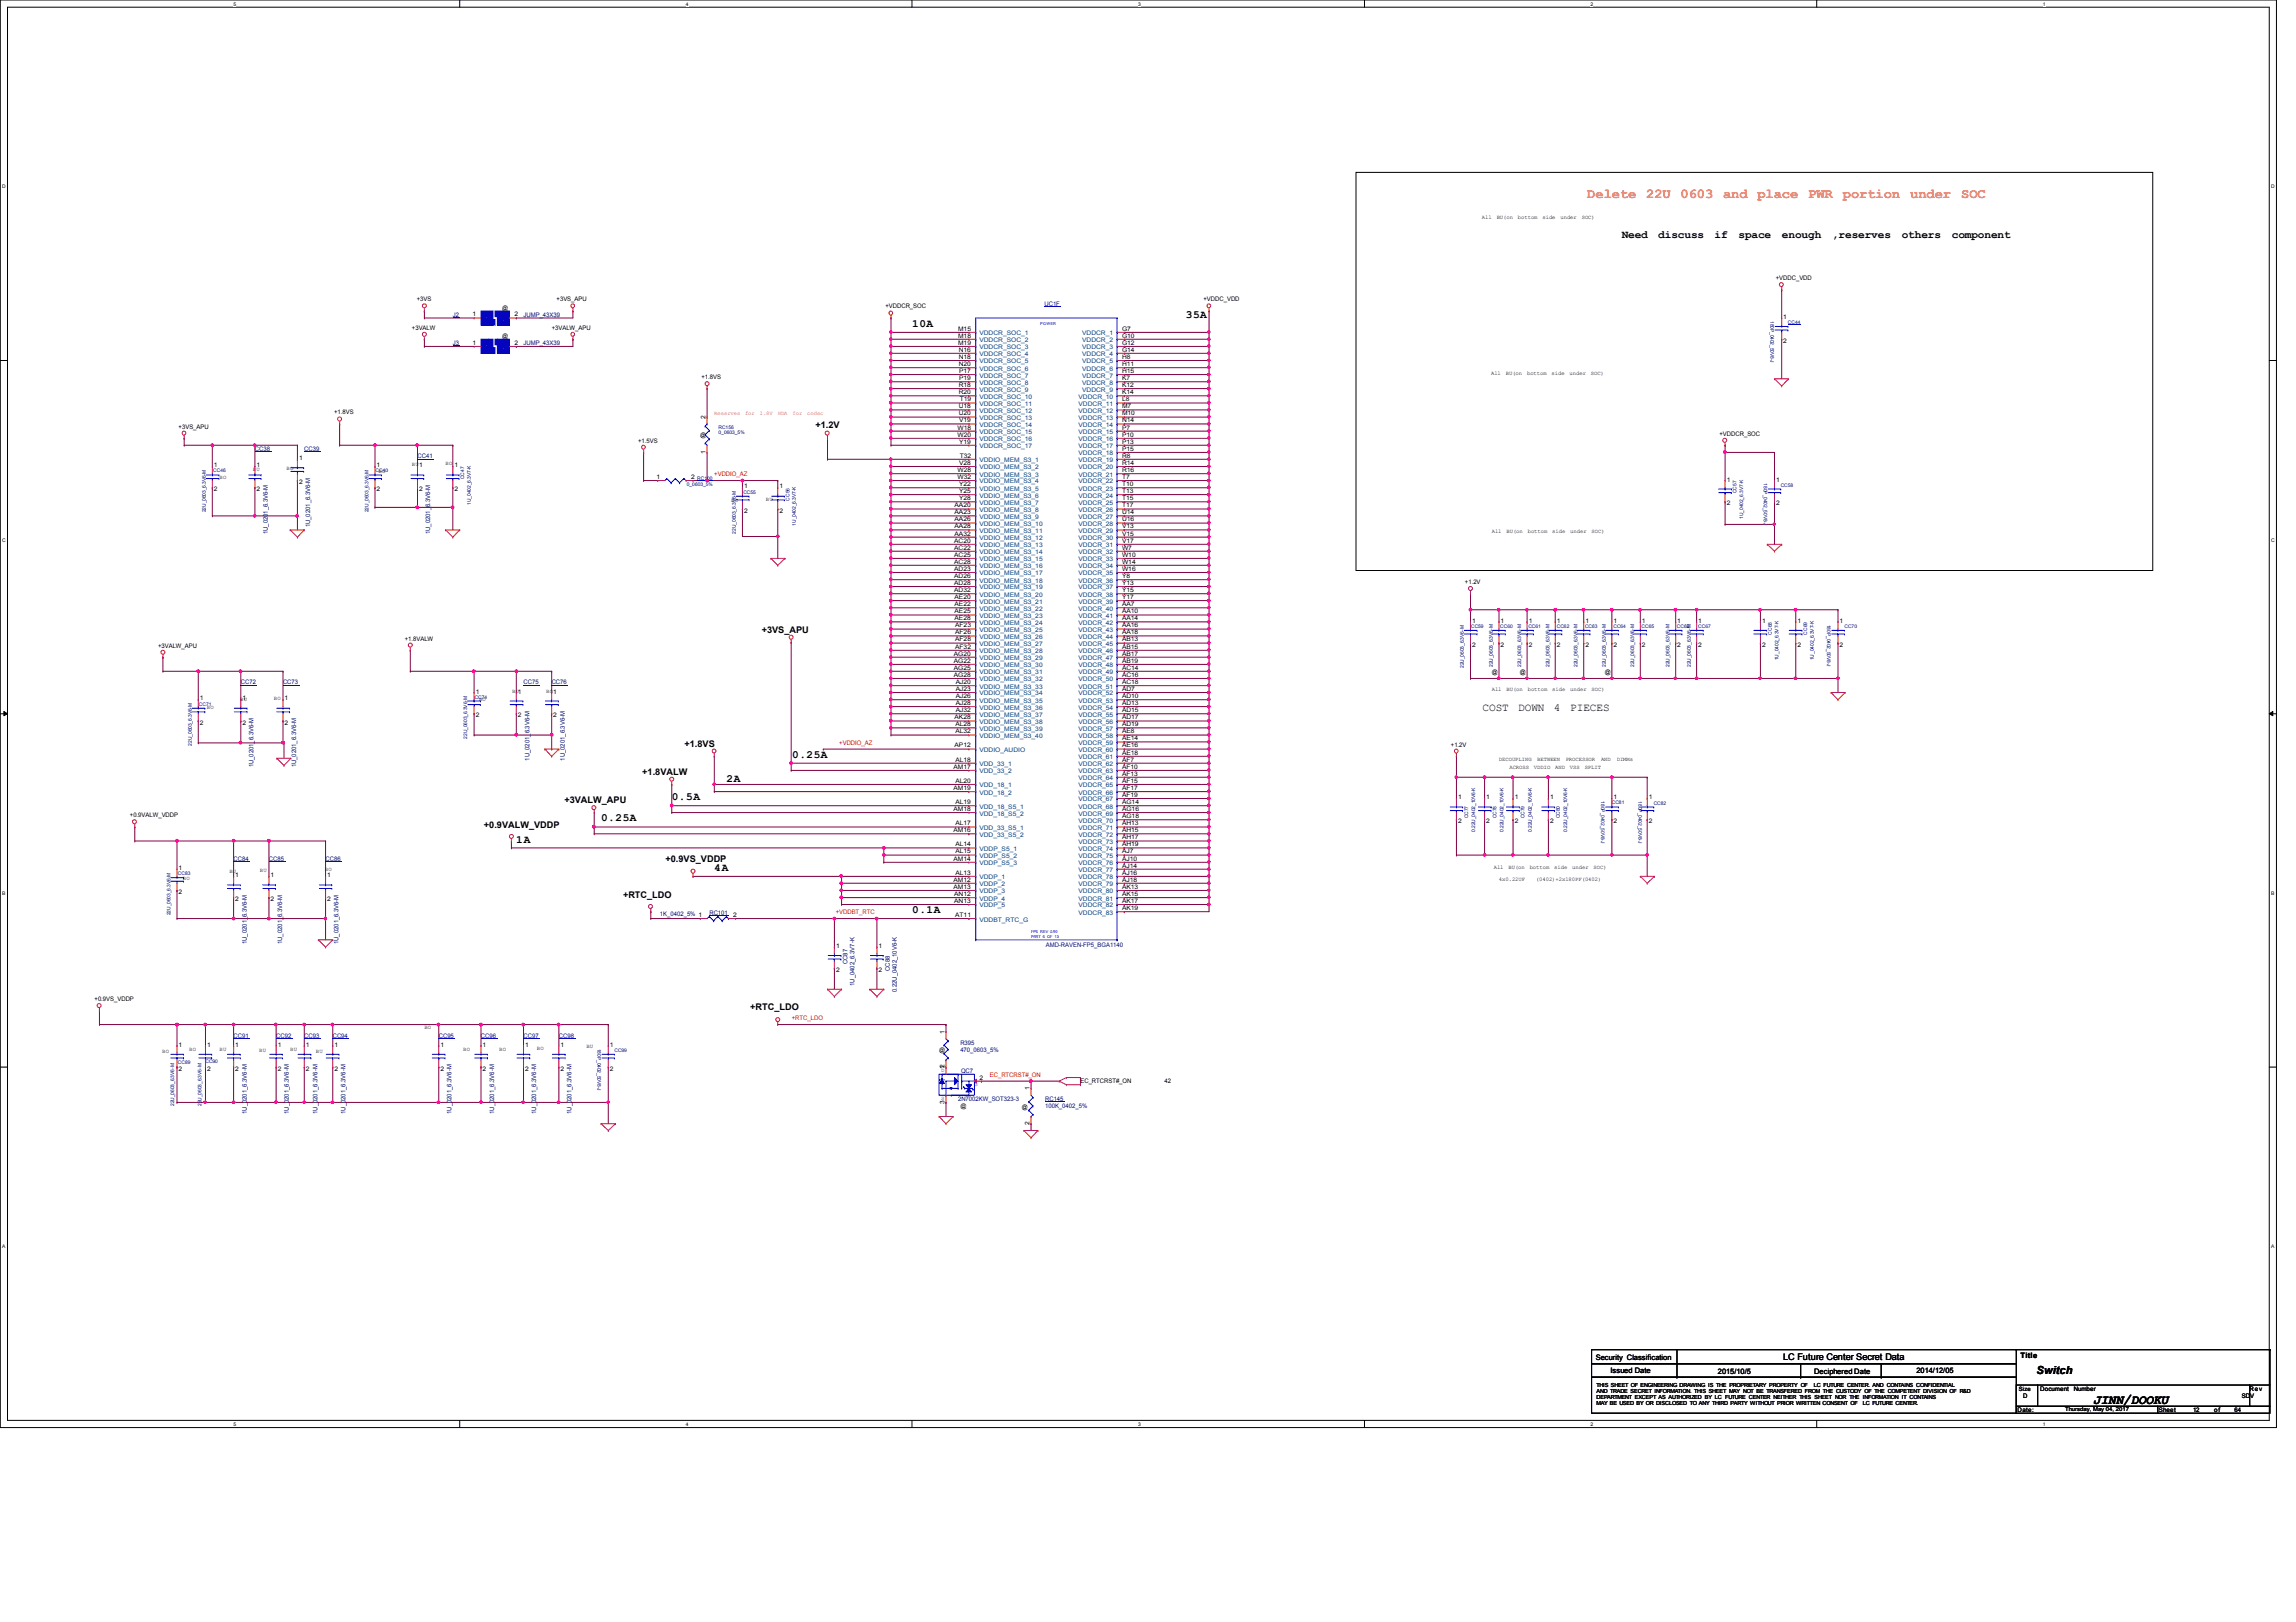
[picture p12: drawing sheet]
<svg xmlns="http://www.w3.org/2000/svg" width="297mm" height="210mm" viewBox="0 0 297 210" stroke-linecap="round" stroke-linejoin="round" font-family="sans-serif">
<defs><g id="words">
<g font-size="1.8" fill="#ff8000">
<text x="205.4" y="25.6">Delete</text>
<text x="213" y="25.6">22U</text>
<text x="217.4" y="25.6">0603</text>
<text x="222.9" y="25.6">and place</text>
<text x="233.9" y="25.6">PWR</text>
<text x="238.4" y="25.6">portion</text>
<text x="247.1" y="25.6">under</text>
<text x="253.7" y="25.6">SOC</text>
</g>
<text font-size="1.7" x="270.8" y="181.7">JINN/DOOKU</text>
<g font-size="1.4">
<text x="209.8" y="30.9">Need</text>
<text x="214.5" y="30.9">discuss</text>
<text x="221.8" y="30.9">if</text>
<text x="224.9" y="30.9">space</text>
<text x="230.5" y="30.9">enough</text>
<text x="237" y="30.9">,reserves</text>
<text x="246" y="30.9">others</text>
<text x="252.5" y="30.9">component</text>
<text x="153.4" y="41.2">35A</text>
<text x="118" y="42.3">10A</text>
<text x="191.8" y="92">COST</text>
<text x="196.4" y="92">DOWN</text>
<text x="201" y="92">4</text>
<text x="203.2" y="92">PIECES</text>
<text x="94" y="101.2">2A</text>
<text x="102.5" y="98.1">0.25A</text>
<text x="77.8" y="106.3">0.25A</text>
<text x="86.9" y="103.6">0.5A</text>
<text x="66.8" y="109.1">1A</text>
<text x="92.4" y="112.7">4A</text>
<text x="118" y="118.2">0.1A</text>
<text x="263.5" y="177.8">Switch</text>
</g>
<g font-size="1.2">
<text x="105.5" y="55.4">+1.2V</text>
<text x="98.5" y="82">+3VS_APU</text>
<text x="83.1" y="100.3">+1.8VALW</text>
<text x="88.6" y="96.7">+1.8VS</text>
<text x="62.6" y="107.1">+0.9VALW_VDDP</text>
<text x="73" y="104">+3VALW_APU</text>
<text x="86.1" y="111.5">+0.9VS_VDDP</text>
<text x="80.6" y="116.2">+RTC_LDO</text>
<text x="97.1" y="130.8">+RTC_LDO</text>
<text x="230.7" y="176">LC Future Center Secret Data</text>
</g>
<g font-size="1">
<text x="206.5" y="175.9">Security Classification</text>
<text x="208.4" y="177.7">Issued Date</text>
<text x="222.2" y="177.8">2015/10/5</text>
<text x="234.7" y="177.8">Deciphered Date</text>
<text x="247.9" y="177.7">2014/12/05</text>
<text x="261.4" y="175.7">Title</text>
</g>
<g font-size=".8">
<text x="53.9" y="39">+3VS</text>
<text x="61.1" y="40.9">1</text>
<text x="65" y="40.1">@</text>
<text x="66.5" y="40.9">2</text>
<text x="72" y="39">+3VS_APU</text>
<text x="114.6" y="39.9">+VDDCR_SOC</text>
<text x="155.7" y="39">+VDDC_VDD</text>
<text x="229.7" y="36.2">+VDDC_VDD</text>
<text x="230.7" y="41.3">1</text>
<text x="53.3" y="42.7">+3VALW</text>
<text x="61.1" y="44.6">1</text>
<text x="65" y="43.8">@</text>
<text x="66.5" y="44.6">2</text>
<text x="71.4" y="42.7">+3VALW_APU</text>
<text x="123.9" y="44.6">M19</text>
<text x="123.9" y="43.7">M18</text>
<text x="123.9" y="42.8">M15</text>
<text x="124" y="47.4">N20</text>
<text x="124" y="46.4">N18</text>
<text x="124" y="45.5">N16</text>
<text x="145.2" y="47.4">H11</text>
<text x="145.2" y="46.4">H8</text>
<text x="145.2" y="45.5">G14</text>
<text x="145.2" y="44.6">G12</text>
<text x="145.2" y="43.7">G10</text>
<text x="145.2" y="42.8">G7</text>
<text x="230.7" y="44.4">2</text>
<text x="43.2" y="53.6">+1.8VS</text>
<text x="90.8" y="49.1">+1.8VS</text>
<text x="124" y="53.8">U20</text>
<text x="124" y="52.8">U18</text>
<text x="124" y="51">R20</text>
<text x="124" y="50.1">R18</text>
<text x="124.1" y="49.2">P19</text>
<text x="124.1" y="48.3">P17</text>
<text x="124.2" y="51.9">T19</text>
<text x="145.2" y="53.8">M10</text>
<text x="145.2" y="52.8">M7</text>
<text x="145.2" y="51.9">L8</text>
<text x="145.2" y="51">K14</text>
<text x="145.2" y="50.1">K12</text>
<text x="145.2" y="49.2">K7</text>
<text x="145.2" y="48.3">H15</text>
<text x="23.1" y="55.5">+3VS_APU</text>
<text x="38.7" y="59.6">1</text>
<text x="82.5" y="57.3">+1.5VS</text>
<text x="90.6" y="56.6">@</text>
<text x="91.3" y="58.7" transform="rotate(-90 91.3 58.7)">1</text>
<text x="91.3" y="54.2" transform="rotate(-90 91.3 54.2)">2</text>
<text x="123.9" y="56.5">W20</text>
<text x="123.9" y="55.6">W18</text>
<text x="124.1" y="57.4">Y19</text>
<text x="124.1" y="54.7">V19</text>
<text x="124.2" y="59.2">T32</text>
<text x="145.2" y="59.2">R8</text>
<text x="145.2" y="58.3">P15</text>
<text x="145.2" y="57.4">P13</text>
<text x="145.2" y="56.5">P10</text>
<text x="145.2" y="55.6">P7</text>
<text x="145.2" y="54.7">N14</text>
<text x="222.5" y="56.4">+VDDCR_SOC</text>
<text x="27.7" y="60.5">1</text>
<text x="27.7" y="63.6">2</text>
<text x="33.2" y="60.5">1</text>
<text x="33.2" y="63.6">2</text>
<text x="38.7" y="62.7">2</text>
<text x="48.7" y="60.5">1</text>
<text x="48.7" y="63.6">2</text>
<text x="54.2" y="60.5">1</text>
<text x="54.2" y="63.6">2</text>
<text x="58.8" y="60.5">1</text>
<text x="58.8" y="63.6">2</text>
<text x="84.9" y="62">1</text>
<text x="89.4" y="62">2</text>
<text x="96.3" y="63.2">1</text>
<text x="100.8" y="63.2">1</text>
<text x="123.5" y="65.7">AA20</text>
<text x="123.9" y="62">W32</text>
<text x="123.9" y="61.1">W28</text>
<text x="124.1" y="64.7">Y28</text>
<text x="124.1" y="63.8">Y25</text>
<text x="124.1" y="62.9">Y22</text>
<text x="124.1" y="60.2">V28</text>
<text x="145.2" y="65.7">T17</text>
<text x="145.2" y="64.7">T15</text>
<text x="145.2" y="63.8">T13</text>
<text x="145.2" y="62.9">T10</text>
<text x="145.2" y="62">T7</text>
<text x="145.2" y="61.1">R16</text>
<text x="145.2" y="60.2">R14</text>
<text x="223.4" y="62.3">1</text>
<text x="223.4" y="65.4">2</text>
<text x="229.8" y="62.3">1</text>
<text x="229.8" y="65.4">2</text>
<text x="96.3" y="66.3">2</text>
<text x="100.8" y="66.3">2</text>
<text x="123.4" y="71.1">AC22</text>
<text x="123.4" y="70.2">AC20</text>
<text x="123.5" y="69.3">AA32</text>
<text x="123.5" y="68.4">AA28</text>
<text x="123.5" y="67.5">AA26</text>
<text x="123.5" y="66.5">AA23</text>
<text x="145.2" y="71.1">W7</text>
<text x="145.2" y="70.2">V17</text>
<text x="145.2" y="69.3">V15</text>
<text x="145.2" y="68.4">V13</text>
<text x="145.2" y="67.5">U16</text>
<text x="145.2" y="66.5">U14</text>
<text x="123.4" y="76.6">AD32</text>
<text x="123.4" y="75.7">AD28</text>
<text x="123.4" y="74.8">AD26</text>
<text x="123.4" y="73.9">AD23</text>
<text x="123.4" y="72.9">AC28</text>
<text x="123.4" y="72.1">AC25</text>
<text x="123.5" y="77.5">AE20</text>
<text x="145.2" y="77.5">Y17</text>
<text x="145.2" y="76.6">Y15</text>
<text x="145.2" y="75.7">Y13</text>
<text x="145.2" y="74.8">Y8</text>
<text x="145.2" y="73.9">W16</text>
<text x="145.2" y="72.9">W14</text>
<text x="145.2" y="72.1">W10</text>
<text x="189.5" y="75.6">+1.2V</text>
<text x="20.4" y="83.8">+3VALW_APU</text>
<text x="52.4" y="82.9">+1.8VALW</text>
<text x="123.5" y="80.3">AE28</text>
<text x="123.5" y="79.4">AE25</text>
<text x="123.5" y="78.4">AE22</text>
<text x="123.6" y="83.9">AF32</text>
<text x="123.6" y="83">AF28</text>
<text x="123.6" y="82.1">AF26</text>
<text x="123.6" y="81.2">AF23</text>
<text x="145.2" y="83.9">AB15</text>
<text x="145.2" y="83">AB13</text>
<text x="145.2" y="82.1">AA18</text>
<text x="145.2" y="81.2">AA16</text>
<text x="145.2" y="80.3">AA14</text>
<text x="145.2" y="79.4">AA10</text>
<text x="145.2" y="78.4">AA7</text>
<text x="190.5" y="80.6">1</text>
<text x="190.5" y="83.7">2</text>
<text x="194.1" y="80.6">1</text>
<text x="194.1" y="83.7">2</text>
<text x="197.8" y="80.6">1</text>
<text x="197.8" y="83.7">2</text>
<text x="201.4" y="80.6">1</text>
<text x="201.4" y="83.7">2</text>
<text x="205.1" y="80.6">1</text>
<text x="205.1" y="83.7">2</text>
<text x="208.7" y="80.6">1</text>
<text x="208.7" y="83.7">2</text>
<text x="212.4" y="80.6">1</text>
<text x="212.4" y="83.7">2</text>
<text x="217" y="80.6">1</text>
<text x="217" y="83.7">2</text>
<text x="219.7" y="80.6">1</text>
<text x="219.7" y="83.7">2</text>
<text x="228" y="80.6">1</text>
<text x="228" y="83.7">2</text>
<text x="232.5" y="80.6">1</text>
<text x="232.5" y="83.7">2</text>
<text x="238" y="80.6">1</text>
<text x="238" y="83.7">2</text>
<text x="61.5" y="89.7">1</text>
<text x="123.4" y="87.6">AG28</text>
<text x="123.4" y="86.7">AG25</text>
<text x="123.4" y="85.8">AG22</text>
<text x="123.4" y="84.8">AG20</text>
<text x="123.7" y="89.4">AJ23</text>
<text x="123.7" y="88.5">AJ20</text>
<text x="145.2" y="89.4">AD7</text>
<text x="145.2" y="88.5">AC18</text>
<text x="145.2" y="87.6">AC16</text>
<text x="145.2" y="86.7">AC14</text>
<text x="145.2" y="85.8">AB19</text>
<text x="145.2" y="84.8">AB17</text>
<text x="193" y="87.2">@</text>
<text x="196.6" y="87.2">@</text>
<text x="207.6" y="87.2">@</text>
<text x="25.9" y="90.6">1</text>
<text x="25.9" y="93.8">2</text>
<text x="31.4" y="90.6">1</text>
<text x="31.4" y="93.8">2</text>
<text x="36.8" y="93.8">2</text>
<text x="61.5" y="92.8">2</text>
<text x="67" y="92.8">2</text>
<text x="71.6" y="92.8">2</text>
<text x="123.5" y="93.1">AK28</text>
<text x="123.6" y="94.9">AL32</text>
<text x="123.6" y="94">AL28</text>
<text x="123.7" y="92.2">AJ32</text>
<text x="123.7" y="91.2">AJ28</text>
<text x="123.7" y="90.3">AJ26</text>
<text x="145.2" y="95.8">AE14</text>
<text x="145.2" y="94.9">AE8</text>
<text x="145.2" y="94">AD19</text>
<text x="145.2" y="93.1">AD17</text>
<text x="145.2" y="92.2">AD15</text>
<text x="145.2" y="91.2">AD13</text>
<text x="145.2" y="90.3">AD10</text>
<text x="123.4" y="99.5">AM17</text>
<text x="123.5" y="96.7">AP12</text>
<text x="123.6" y="101.3">AL20</text>
<text x="123.6" y="98.6">AL18</text>
<text x="145.2" y="101.3">AF15</text>
<text x="145.2" y="100.4">AF13</text>
<text x="145.2" y="99.5">AF10</text>
<text x="145.2" y="98.6">AF7</text>
<text x="145.2" y="97.7">AE18</text>
<text x="145.2" y="96.7">AE16</text>
<text x="187.7" y="96.6">+1.2V</text>
<text x="16.8" y="105.7">+0.9VALW_VDDP</text>
<text x="123.4" y="107.7">AM16</text>
<text x="123.4" y="104.9">AM18</text>
<text x="123.4" y="102.2">AM19</text>
<text x="123.6" y="106.8">AL17</text>
<text x="123.6" y="104.1">AL19</text>
<text x="145.2" y="107.7">AH15</text>
<text x="145.2" y="106.8">AH13</text>
<text x="145.2" y="105.9">AG18</text>
<text x="145.2" y="104.9">AG16</text>
<text x="145.2" y="104.1">AG14</text>
<text x="145.2" y="103.1">AF19</text>
<text x="145.2" y="102.2">AF17</text>
<text x="188.6" y="103.5">1</text>
<text x="188.6" y="106.6">2</text>
<text x="192.3" y="103.5">1</text>
<text x="192.3" y="106.6">2</text>
<text x="196" y="103.5">1</text>
<text x="196" y="106.6">2</text>
<text x="200.5" y="103.5">1</text>
<text x="200.5" y="106.6">2</text>
<text x="208.7" y="103.5">1</text>
<text x="208.7" y="106.6">2</text>
<text x="213.3" y="103.5">1</text>
<text x="213.3" y="106.6">2</text>
<text x="23.1" y="112.6">1</text>
<text x="30.4" y="113.5">1</text>
<text x="35" y="113.5">1</text>
<text x="42.3" y="113.5">1</text>
<text x="123.4" y="111.4">AM14</text>
<text x="123.6" y="113.2">AL13</text>
<text x="123.6" y="110.4">AL15</text>
<text x="123.6" y="109.5">AL14</text>
<text x="145.2" y="113.2">AJ16</text>
<text x="145.2" y="112.3">AJ14</text>
<text x="145.2" y="111.4">AJ10</text>
<text x="145.2" y="110.4">AJ7</text>
<text x="145.2" y="109.5">AH19</text>
<text x="145.2" y="108.6">AH17</text>
<text x="23.1" y="115.7">2</text>
<text x="30.4" y="116.6">2</text>
<text x="35" y="116.6">2</text>
<text x="42.3" y="116.6">2</text>
<text x="94.9" y="118.7">2</text>
<text x="123.4" y="115">AM13</text>
<text x="123.4" y="114.1">AM12</text>
<text x="123.4" y="116.8">AN13</text>
<text x="123.4" y="116">AN12</text>
<text x="123.6" y="118.7">AT11</text>
<text x="145.2" y="117.8">AK19</text>
<text x="145.2" y="116.8">AK17</text>
<text x="145.2" y="116">AK15</text>
<text x="145.2" y="115">AK13</text>
<text x="145.2" y="114.1">AJ18</text>
<text x="108.2" y="122.6">1</text>
<text x="108.2" y="125.8">2</text>
<text x="113.7" y="122.6">1</text>
<text x="113.7" y="125.8">2</text>
<text x="12.2" y="129.5">+0.9VS_VDDP</text>
<text x="23.1" y="135.5">1</text>
<text x="26.8" y="135.5">1</text>
<text x="30.4" y="135.5">1</text>
<text x="35.9" y="135.5">1</text>
<text x="39.6" y="135.5">1</text>
<text x="43.3" y="135.5">1</text>
<text x="57" y="135.5">1</text>
<text x="62.4" y="135.5">1</text>
<text x="67.9" y="135.5">1</text>
<text x="72.5" y="135.5">1</text>
<text x="78.9" y="135.5">1</text>
<text x="121.5" y="136.1">@</text>
<text x="122.2" y="133.8" transform="rotate(-90 122.2 133.8)">1</text>
<text x="23.1" y="138.6">2</text>
<text x="26.8" y="138.6">2</text>
<text x="30.4" y="138.6">2</text>
<text x="35.9" y="138.6">2</text>
<text x="39.6" y="138.6">2</text>
<text x="43.3" y="138.6">2</text>
<text x="57" y="138.6">2</text>
<text x="62.4" y="138.6">2</text>
<text x="67.9" y="138.6">2</text>
<text x="72.5" y="138.6">2</text>
<text x="78.9" y="138.6">2</text>
<text x="122.2" y="142.8" transform="rotate(-90 122.2 142.8)">3</text>
<text x="122.2" y="138.4" transform="rotate(-90 122.2 138.4)">12</text>
<text x="124.2" y="143.4">@</text>
<text x="126.7" y="139.7">2</text>
<text x="132.2" y="143.5">@</text>
<text x="133.2" y="141.1" transform="rotate(-90 133.2 141.1)">1</text>
<text x="139.8" y="140.2">EC_RTCRST#_ON</text>
<text x="150.7" y="140.2">42</text>
<text x="133.2" y="145.6" transform="rotate(-90 133.2 145.6)">2</text>
<text x="261.2" y="180">Size</text>
<text x="261" y="182.8">Date:</text>
<text x="261.7" y="180.9">D</text>
<text x="263.9" y="180">Document</text>
<text x="268.3" y="180">Number</text>
<text x="279.3" y="182.8">Sheet</text>
<text x="283.7" y="182.8">12</text>
<text x="286.5" y="182.8">of</text>
<text x="289.1" y="182.8">64</text>
<text x="290" y="180.9">SDV</text>
<text x="291" y="180">Rev</text>
</g>
<g font-size=".8" fill="#000080">
<text x="58.6" y="41">J2</text>
<text x="67.7" y="41">JUMP_43X39</text>
<text x="135.1" y="39.5">UC1F</text>
<text x="58.6" y="44.7">J3</text>
<text x="67.7" y="44.7">JUMP_43X39</text>
<text x="33" y="58.4">CC38</text>
<text x="39.4" y="58.4">CC39</text>
<text x="54" y="59.3">CC41</text>
<text x="34.7" y="69.1" transform="rotate(-90 34.7 69.1)">1U_0201_6.3V6-M</text>
<text x="40.1" y="68.2" transform="rotate(-90 40.1 68.2)">1U_0201_6.3V6-M</text>
<text x="55.7" y="69.1" transform="rotate(-90 55.7 69.1)">1U_0201_6.3V6-M</text>
<text x="31.2" y="88.6">CC72</text>
<text x="36.6" y="88.6">CC73</text>
<text x="67.7" y="88.6">CC75</text>
<text x="71.4" y="88.6">CC76</text>
<text x="32.8" y="99.3" transform="rotate(-90 32.8 99.3)">1U_0201_6.3V6-M</text>
<text x="38.3" y="99.3" transform="rotate(-90 38.3 99.3)">1U_0201_6.3V6-M</text>
<text x="68.5" y="98.4" transform="rotate(-90 68.5 98.4)">1U_0201_6.3V6-M</text>
<text x="73.1" y="98.4" transform="rotate(-90 73.1 98.4)">1U_0201_6.3V6-M</text>
<text x="30.2" y="111.4">CC84</text>
<text x="34.8" y="111.4">CC85</text>
<text x="42.1" y="111.4">CC86</text>
<text x="85.4" y="118.5">1K_0402_5% 1</text>
<text x="91.8" y="118.4">RC101</text>
<text x="31.9" y="122.2" transform="rotate(-90 31.9 122.2)">1U_0201_6.3V6-M</text>
<text x="36.5" y="122.2" transform="rotate(-90 36.5 122.2)">1U_0201_6.3V6-M</text>
<text x="43.8" y="122.2" transform="rotate(-90 43.8 122.2)">1U_0201_6.3V6-M</text>
<text x="109.6" y="124.8" transform="rotate(-90 109.6 124.8)">CC87</text>
<text x="115.1" y="125.6" transform="rotate(-90 115.1 125.6)">CC88</text>
<text x="135.3" y="122.6">AMD-RAVEN-FP5_BGA1140</text>
<text x="110.5" y="127.6" transform="rotate(-90 110.5 127.6)">1U_0402_6.3V7-K</text>
<text x="116" y="128.4" transform="rotate(-90 116 128.4)">0.22U_0402_10V6-K</text>
<text x="30.2" y="134.3">CC91</text>
<text x="35.7" y="134.3">CC92</text>
<text x="39.4" y="134.3">CC93</text>
<text x="43" y="134.3">CC94</text>
<text x="56.8" y="134.3">CC95</text>
<text x="62.2" y="134.3">CC96</text>
<text x="67.7" y="134.3">CC97</text>
<text x="72.3" y="134.3">CC98</text>
<text x="124.2" y="135.2">R395</text>
<text x="124.2" y="136.1">470_0603_5%</text>
<text x="123.9" y="142.5">2N7002KW_SOT323-3</text>
<text x="124.3" y="138.9">QC7</text>
<text x="135.2" y="142.5">RC145</text>
<text x="135.2" y="143.4">100K_0402_5%</text>
<text x="31.9" y="144.1" transform="rotate(-90 31.9 144.1)">1U_0201_6.3V6-M</text>
<text x="37.4" y="144.1" transform="rotate(-90 37.4 144.1)">1U_0201_6.3V6-M</text>
<text x="41.1" y="144.1" transform="rotate(-90 41.1 144.1)">1U_0201_6.3V6-M</text>
<text x="44.7" y="144.1" transform="rotate(-90 44.7 144.1)">1U_0201_6.3V6-M</text>
<text x="58.4" y="144.1" transform="rotate(-90 58.4 144.1)">1U_0201_6.3V6-M</text>
<text x="63.9" y="144.1" transform="rotate(-90 63.9 144.1)">1U_0201_6.3V6-M</text>
<text x="69.4" y="144.1" transform="rotate(-90 69.4 144.1)">1U_0201_6.3V6-M</text>
<text x="74" y="144.1" transform="rotate(-90 74 144.1)">1U_0201_6.3V6-M</text>
</g>
<g font-size=".8" fill="#004080">
<text x="62.7" y="41.5">1</text>
<text x="65" y="41.5">2</text>
<text x="62.7" y="45.2">1</text>
<text x="65" y="45.2">2</text>
<text x="126.7" y="48">VDDCR_SOC_6</text>
<text x="126.7" y="47">VDDCR_SOC_5</text>
<text x="126.7" y="46.1">VDDCR_SOC_4</text>
<text x="126.7" y="45.2">VDDCR_SOC_3</text>
<text x="126.7" y="44.3">VDDCR_SOC_2</text>
<text x="126.7" y="43.4">VDDCR_SOC_1</text>
<text x="140" y="48">VDDCR_6</text>
<text x="140" y="47">VDDCR_5</text>
<text x="140" y="46.1">VDDCR_4</text>
<text x="140" y="45.2">VDDCR_3</text>
<text x="140" y="44.3">VDDCR_2</text>
<text x="140" y="43.4">VDDCR_1</text>
<text x="126.7" y="53.4">VDDCR_SOC_12</text>
<text x="126.7" y="52.5">VDDCR_SOC_11</text>
<text x="126.7" y="51.6">VDDCR_SOC_10</text>
<text x="126.7" y="50.7">VDDCR_SOC_9</text>
<text x="126.7" y="49.8">VDDCR_SOC_8</text>
<text x="126.7" y="48.9">VDDCR_SOC_7</text>
<text x="139.5" y="53.4">VDDCR_12</text>
<text x="139.5" y="52.5">VDDCR_11</text>
<text x="139.5" y="51.6">VDDCR_10</text>
<text x="140" y="50.7">VDDCR_9</text>
<text x="140" y="49.8">VDDCR_8</text>
<text x="140" y="48.9">VDDCR_7</text>
<text x="126.7" y="59.8">VDDIO_MEM_S3_1</text>
<text x="126.7" y="58">VDDCR_SOC_17</text>
<text x="126.7" y="57.1">VDDCR_SOC_16</text>
<text x="126.7" y="56.2">VDDCR_SOC_15</text>
<text x="126.7" y="55.2">VDDCR_SOC_14</text>
<text x="126.7" y="54.4">VDDCR_SOC_13</text>
<text x="139.5" y="59.8">VDDCR_19</text>
<text x="139.5" y="58.9">VDDCR_18</text>
<text x="139.5" y="58">VDDCR_17</text>
<text x="139.5" y="57.1">VDDCR_16</text>
<text x="139.5" y="56.2">VDDCR_15</text>
<text x="139.5" y="55.2">VDDCR_14</text>
<text x="139.5" y="54.4">VDDCR_13</text>
<text x="126.7" y="65.3">VDDIO_MEM_S3_7</text>
<text x="126.7" y="64.4">VDDIO_MEM_S3_6</text>
<text x="126.7" y="63.5">VDDIO_MEM_S3_5</text>
<text x="126.7" y="62.6">VDDIO_MEM_S3_4</text>
<text x="126.7" y="61.7">VDDIO_MEM_S3_3</text>
<text x="126.7" y="60.7">VDDIO_MEM_S3_2</text>
<text x="139.5" y="65.3">VDDCR_25</text>
<text x="139.5" y="64.4">VDDCR_24</text>
<text x="139.5" y="63.5">VDDCR_23</text>
<text x="139.5" y="62.6">VDDCR_22</text>
<text x="139.5" y="61.7">VDDCR_21</text>
<text x="139.5" y="60.7">VDDCR_20</text>
<text x="126.7" y="71.7">VDDIO_MEM_S3_14</text>
<text x="126.7" y="70.8">VDDIO_MEM_S3_13</text>
<text x="126.7" y="69.9">VDDIO_MEM_S3_12</text>
<text x="126.7" y="69">VDDIO_MEM_S3_11</text>
<text x="126.7" y="68.1">VDDIO_MEM_S3_10</text>
<text x="126.7" y="67.1">VDDIO_MEM_S3_9</text>
<text x="126.7" y="66.3">VDDIO_MEM_S3_8</text>
<text x="139.5" y="71.7">VDDCR_32</text>
<text x="139.5" y="70.8">VDDCR_31</text>
<text x="139.5" y="69.9">VDDCR_30</text>
<text x="139.5" y="69">VDDCR_29</text>
<text x="139.5" y="68.1">VDDCR_28</text>
<text x="139.5" y="67.1">VDDCR_27</text>
<text x="139.5" y="66.3">VDDCR_26</text>
<text x="126.7" y="77.2">VDDIO_MEM_S3_20</text>
<text x="126.7" y="76.3">VDDIO_MEM_S3_19</text>
<text x="126.7" y="75.4">VDDIO_MEM_S3_18</text>
<text x="126.7" y="74.5">VDDIO_MEM_S3_17</text>
<text x="126.7" y="73.5">VDDIO_MEM_S3_16</text>
<text x="126.7" y="72.6">VDDIO_MEM_S3_15</text>
<text x="139.5" y="77.2">VDDCR_38</text>
<text x="139.5" y="76.3">VDDCR_37</text>
<text x="139.5" y="75.4">VDDCR_36</text>
<text x="139.5" y="74.5">VDDCR_35</text>
<text x="139.5" y="73.5">VDDCR_34</text>
<text x="139.5" y="72.6">VDDCR_33</text>
<text x="126.7" y="83.6">VDDIO_MEM_S3_27</text>
<text x="126.7" y="82.7">VDDIO_MEM_S3_26</text>
<text x="126.7" y="81.8">VDDIO_MEM_S3_25</text>
<text x="126.7" y="80.9">VDDIO_MEM_S3_24</text>
<text x="126.7" y="80">VDDIO_MEM_S3_23</text>
<text x="126.7" y="79">VDDIO_MEM_S3_22</text>
<text x="126.7" y="78.1">VDDIO_MEM_S3_21</text>
<text x="139.5" y="83.6">VDDCR_45</text>
<text x="139.5" y="82.7">VDDCR_44</text>
<text x="139.5" y="81.8">VDDCR_43</text>
<text x="139.5" y="80.9">VDDCR_42</text>
<text x="139.5" y="80">VDDCR_41</text>
<text x="139.5" y="79">VDDCR_40</text>
<text x="139.5" y="78.1">VDDCR_39</text>
<text x="126.7" y="89.1">VDDIO_MEM_S3_33</text>
<text x="126.7" y="88.2">VDDIO_MEM_S3_32</text>
<text x="126.7" y="87.2">VDDIO_MEM_S3_31</text>
<text x="126.7" y="86.4">VDDIO_MEM_S3_30</text>
<text x="126.7" y="85.4">VDDIO_MEM_S3_29</text>
<text x="126.7" y="84.5">VDDIO_MEM_S3_28</text>
<text x="139.5" y="89.1">VDDCR_51</text>
<text x="139.5" y="88.2">VDDCR_50</text>
<text x="139.5" y="87.2">VDDCR_49</text>
<text x="139.5" y="86.4">VDDCR_48</text>
<text x="139.5" y="85.4">VDDCR_47</text>
<text x="139.5" y="84.5">VDDCR_46</text>
<text x="126.7" y="95.5">VDDIO_MEM_S3_40</text>
<text x="126.7" y="94.6">VDDIO_MEM_S3_39</text>
<text x="126.7" y="93.7">VDDIO_MEM_S3_38</text>
<text x="126.7" y="92.8">VDDIO_MEM_S3_37</text>
<text x="126.7" y="91.8">VDDIO_MEM_S3_36</text>
<text x="126.7" y="90.9">VDDIO_MEM_S3_35</text>
<text x="126.7" y="90">VDDIO_MEM_S3_34</text>
<text x="139.5" y="95.5">VDDCR_58</text>
<text x="139.5" y="94.6">VDDCR_57</text>
<text x="139.5" y="93.7">VDDCR_56</text>
<text x="139.5" y="92.8">VDDCR_55</text>
<text x="139.5" y="91.8">VDDCR_54</text>
<text x="139.5" y="90.9">VDDCR_53</text>
<text x="139.5" y="90">VDDCR_52</text>
<text x="126.7" y="101.9">VDD_18_1</text>
<text x="126.7" y="100.1">VDD_33_2</text>
<text x="126.7" y="99.1">VDD_33_1</text>
<text x="126.7" y="97.3">VDDIO_AUDIO</text>
<text x="139.5" y="101.9">VDDCR_65</text>
<text x="139.5" y="101">VDDCR_64</text>
<text x="139.5" y="100.1">VDDCR_63</text>
<text x="139.5" y="99.1">VDDCR_62</text>
<text x="139.5" y="98.3">VDDCR_61</text>
<text x="139.5" y="97.3">VDDCR_60</text>
<text x="139.5" y="96.4">VDDCR_59</text>
<text x="126.7" y="107.4">VDD_33_S5_1</text>
<text x="126.7" y="105.5">VDD_18_S5_2</text>
<text x="126.7" y="104.6">VDD_18_S5_1</text>
<text x="126.7" y="102.8">VDD_18_2</text>
<text x="139.5" y="107.4">VDDCR_71</text>
<text x="139.5" y="106.5">VDDCR_70</text>
<text x="139.5" y="105.5">VDDCR_69</text>
<text x="139.5" y="104.6">VDDCR_68</text>
<text x="139.5" y="103.7">VDDCR_67</text>
<text x="139.5" y="102.8">VDDCR_66</text>
<text x="126.7" y="113.8">VDDP_1</text>
<text x="126.7" y="112">VDDP_S5_3</text>
<text x="126.7" y="111">VDDP_S5_2</text>
<text x="126.7" y="110.1">VDDP_S5_1</text>
<text x="126.7" y="108.3">VDD_33_S5_2</text>
<text x="139.5" y="113.8">VDDCR_78</text>
<text x="139.5" y="112.9">VDDCR_77</text>
<text x="139.5" y="112">VDDCR_76</text>
<text x="139.5" y="111">VDDCR_75</text>
<text x="139.5" y="110.1">VDDCR_74</text>
<text x="139.5" y="109.2">VDDCR_73</text>
<text x="139.5" y="108.3">VDDCR_72</text>
<text x="126.7" y="117.4">VDDP_5</text>
<text x="126.7" y="116.5">VDDP_4</text>
<text x="126.7" y="115.6">VDDP_3</text>
<text x="126.7" y="114.7">VDDP_2</text>
<text x="126.7" y="119.3">VDDBT_RTC_G</text>
<text x="139.5" y="118.4">VDDCR_83</text>
<text x="139.5" y="117.4">VDDCR_82</text>
<text x="139.5" y="116.5">VDDCR_81</text>
<text x="139.5" y="115.6">VDDCR_80</text>
<text x="139.5" y="114.7">VDDCR_79</text>
</g>
<g font-size=".8" fill="#f00">
<text x="92.4" y="61.6">+VDDIO_AZ</text>
<text x="108.6" y="96.4">+VDDIO_AZ</text>
<text x="108.1" y="118.3">+VDDBT_RTC</text>
<text x="102.4" y="132">+RTC_LDO</text>
<text x="128.1" y="139.3">EC_RTCRST#_ON</text>
</g>
<g font-size=".7">
<text x="191.7" y="28.4">All</text>
<text x="193.6" y="28.4">BU(on</text>
<text x="196.4" y="28.4">bottom</text>
<text x="199.6" y="28.4">side</text>
<text x="201.9" y="28.4">under</text>
<text x="204.6" y="28.4">SOC)</text>
<text x="192.9" y="48.6">All</text>
<text x="194.8" y="48.6">BU(on</text>
<text x="197.6" y="48.6">bottom</text>
<text x="200.7" y="48.6">side</text>
<text x="203.1" y="48.6">under</text>
<text x="205.8" y="48.6">SOC)</text>
<text x="28.4" y="61.9">BO</text>
<text x="32.7" y="60.9">BU</text>
<text x="37.1" y="60.8">BO</text>
<text x="49" y="61.3">BO</text>
<text x="53.3" y="60.3">BU</text>
<text x="57.7" y="60.2">BO</text>
<text x="94.6" y="65">BO</text>
<text x="99.1" y="64.9">BU</text>
<text x="193" y="69">All</text>
<text x="194.9" y="69">BU(on</text>
<text x="197.7" y="69">bottom</text>
<text x="200.8" y="69">side</text>
<text x="203.2" y="69">under</text>
<text x="205.9" y="69">SOC)</text>
<text x="66.2" y="89.7">BU1</text>
<text x="70.7" y="89.6">BO1</text>
<text x="193" y="89.4">All</text>
<text x="194.9" y="89.4">BU(on</text>
<text x="197.7" y="89.4">bottom</text>
<text x="200.8" y="89.4">side</text>
<text x="203.2" y="89.4">under</text>
<text x="205.9" y="89.4">SOC)</text>
<text x="26.8" y="91.7">BO</text>
<text x="31.1" y="90.7">BU</text>
<text x="35.4" y="90.6">BO 1</text>
<text x="62" y="90.7">BO</text>
<text x="193.9" y="98.5">DECOUPLING</text>
<text x="195.3" y="99.5">ACROSS</text>
<text x="198.5" y="99.5">VDDIO</text>
<text x="198.9" y="98.5">BETWEEN</text>
<text x="201.2" y="99.5">AND</text>
<text x="202.6" y="98.5">PROCESSOR</text>
<text x="203.1" y="99.5">VSS</text>
<text x="205" y="99.5">SPLIT</text>
<text x="207.1" y="98.5">AND</text>
<text x="209.2" y="98.5">DIMMs</text>
<text x="23.7" y="113.8">BO</text>
<text x="29.7" y="113">BU</text>
<text x="33.6" y="112.9">BU</text>
<text x="42" y="112.8">BO</text>
<text x="193.2" y="112.5">All</text>
<text x="195.2" y="112.5">BU(on</text>
<text x="197.9" y="112.5">bottom</text>
<text x="201.1" y="112.5">side</text>
<text x="203.4" y="112.5">under</text>
<text x="206.2" y="112.5">SOC)</text>
<text x="193.9" y="114">4x0.22UF</text>
<text x="198.7" y="114">(0402)+2x180PF(0402)</text>
<text x="21" y="136.3">BO</text>
<text x="24.5" y="136.1">BO</text>
<text x="28.4" y="136">BU</text>
<text x="33.5" y="136.2">BU</text>
<text x="37.5" y="136.1">BU</text>
<text x="40.8" y="136.3">BU</text>
<text x="54.9" y="133.1">BO</text>
<text x="59.9" y="136.1">BO</text>
<text x="64.6" y="136">BO</text>
<text x="69.5" y="135.9">BO</text>
<text x="75.9" y="135.6">BU</text>
<text x="206.5" y="179.5">THIS SHEET OF ENGINEERING DRAWING IS THE PROPRIETARY PROPERTY OF</text>
<text x="234.7" y="179.5">LC FUTURE CENTER. AND CONTAINS CONFIDENTIAL</text>
<text x="206.5" y="180.3">AND TRADE SECRET INFORMATION. THIS SHEET MAY NOT BE TRANSFERED FROM THE CUSTODY OF THE COMPETENT DIVISION OF R&amp;D</text>
<text x="206.5" y="181">DEPARTMENT EXCEPT AS AUTHORIZED BY LC FUTURE CENTER NEITHER THIS SHEET NOR THE INFORMATION IT CONTAINS</text>
<text x="206.5" y="181.8">MAY BE USED BY OR DISCLOSED TO ANY THIRD PARTY WITHOUT PRIOR WRITTEN CONSENT OF</text>
<text x="241" y="181.8">LC FUTURE CENTER.</text>
<text x="267.2" y="182.6">Thursday, May 04, 2017</text>
</g>
<g font-size=".7" fill="#ff8000">
<text x="92.4" y="53.7">Reserves</text>
<text x="96.4" y="53.7">for</text>
<text x="98.3" y="53.7">1.8V</text>
<text x="100.6" y="53.7">HDA</text>
<text x="102.5" y="53.7">for</text>
<text x="104.4" y="53.7">codec</text>
</g>
<g font-size=".7" fill="#00f">
<text x="121.7" y="138.7">D</text>
<text x="121.7" y="142.4">S</text>
<text x="126.1" y="140.5">G</text>
</g>
<g font-size=".6">
<text x="30.2" y=".7">5</text>
<text x="88.7" y=".7">4</text>
<text x="147.2" y=".7">3</text>
<text x="205.8" y=".7">2</text>
<text x="264.3" y=".7">1</text>
<text x=".3" y="24.4">D</text>
<text x="293.8" y="24.4">D</text>
<text x=".3" y="70.1">C</text>
<text x="293.8" y="70.1">C</text>
<text x=".3" y="115.8">B</text>
<text x="293.8" y="115.8">B</text>
<text x=".3" y="161.5">A</text>
<text x="293.8" y="161.5">A</text>
<text x="30.2" y="184.5">5</text>
<text x="88.7" y="184.5">4</text>
<text x="147.2" y="184.5">3</text>
<text x="205.8" y="184.5">2</text>
<text x="264.3" y="184.5">1</text>
</g>
<g font-size=".6" fill="#000080">
<text x="229.1" y="41.5" transform="rotate(90 229.1 41.5)">180P_0402_50V8-J</text>
<text x="231.3" y="42">CC44</text>
<text x="93" y="55.5">RC156</text>
<text x="93" y="56.1">0_0603_5%</text>
<text x="27.6" y="61.1">CC46</text>
<text x="48.6" y="61.1">CC40</text>
<text x="60.1" y="62" transform="rotate(-90 60.1 62)">CC47</text>
<text x="60.9" y="65.3" transform="rotate(-90 60.9 65.3)">1U_0402_6.3V7-K</text>
<text x="88.9" y="62.9">0_0603_5%</text>
<text x="90.2" y="62.1">RC100</text>
<text x="96.2" y="63.9">CC55</text>
<text x="102.1" y="64.8" transform="rotate(-90 102.1 64.8)">CC56</text>
<text x="224.7" y="63.8" transform="rotate(-90 224.7 63.8)">CC57</text>
<text x="228.2" y="62.6" transform="rotate(90 228.2 62.6)">180P_0402_50V8-J</text>
<text x="230.4" y="63">CC58</text>
<text x="26.6" y="66.3" transform="rotate(-90 26.6 66.3)">22U_0603_6.3V6-M</text>
<text x="47.7" y="66.3" transform="rotate(-90 47.7 66.3)">22U_0603_6.3V6-M</text>
<text x="95.2" y="69" transform="rotate(-90 95.2 69)">22U_0603_6.3V6-M</text>
<text x="103" y="68" transform="rotate(-90 103 68)">1U_0402_6.3V7-K</text>
<text x="225.5" y="67.1" transform="rotate(-90 225.5 67.1)">1U_0402_6.3V7-K</text>
<text x="190.3" y="81.3">CC59</text>
<text x="194.1" y="81.3">CC60</text>
<text x="197.7" y="81.3">CC61</text>
<text x="201.4" y="81.3">CC62</text>
<text x="205.1" y="81.3">CC63</text>
<text x="208.7" y="81.3">CC64</text>
<text x="212.4" y="81.3">CC65</text>
<text x="217" y="81.3">CC66</text>
<text x="219.7" y="81.3">CC67</text>
<text x="229.2" y="82.1" transform="rotate(-90 229.2 82.1)">CC68</text>
<text x="233.8" y="82.1" transform="rotate(-90 233.8 82.1)">CC69</text>
<text x="236.4" y="80.9" transform="rotate(90 236.4 80.9)">180P_0402_50V8-J</text>
<text x="238.6" y="81.3">CC70</text>
<text x="189.4" y="86.4" transform="rotate(-90 189.4 86.4)">22U_0603_6.3V6-M</text>
<text x="193.1" y="86.3" transform="rotate(-90 193.1 86.3)">22U_0603_6.3V6-M</text>
<text x="196.8" y="86.3" transform="rotate(-90 196.8 86.3)">22U_0603_6.3V6-M</text>
<text x="200.4" y="86.3" transform="rotate(-90 200.4 86.3)">22U_0603_6.3V6-M</text>
<text x="204.1" y="86.3" transform="rotate(-90 204.1 86.3)">22U_0603_6.3V6-M</text>
<text x="207.8" y="86.3" transform="rotate(-90 207.8 86.3)">22U_0603_6.3V6-M</text>
<text x="211.4" y="86.3" transform="rotate(-90 211.4 86.3)">22U_0603_6.3V6-M</text>
<text x="216" y="86.3" transform="rotate(-90 216 86.3)">22U_0603_6.3V6-M</text>
<text x="218.7" y="86.3" transform="rotate(-90 218.7 86.3)">22U_0603_6.3V6-M</text>
<text x="230.1" y="85.4" transform="rotate(-90 230.1 85.4)">1U_0402_6.3V7-K</text>
<text x="234.7" y="85.4" transform="rotate(-90 234.7 85.4)">1U_0402_6.3V7-K</text>
<text x="25.7" y="91.3">CC71</text>
<text x="60.4" y="95.6" transform="rotate(-90 60.4 95.6)">22U_0603_6.3V6-M</text>
<text x="61.4" y="90.4">CC74</text>
<text x="24.8" y="96.5" transform="rotate(-90 24.8 96.5)">22U_0603_6.3V6-M</text>
<text x="189.9" y="105.9" transform="rotate(-90 189.9 105.9)">CC77</text>
<text x="190.8" y="107.7" transform="rotate(-90 190.8 107.7)">0.22U_0402_10V6-K</text>
<text x="193.6" y="105.9" transform="rotate(-90 193.6 105.9)">CC78</text>
<text x="194.5" y="107.7" transform="rotate(-90 194.5 107.7)">0.22U_0402_10V6-K</text>
<text x="197.2" y="105.9" transform="rotate(-90 197.2 105.9)">CC79</text>
<text x="198.2" y="107.7" transform="rotate(-90 198.2 107.7)">0.22U_0402_10V6-K</text>
<text x="201.8" y="105.9" transform="rotate(-90 201.8 105.9)">CC80</text>
<text x="202.7" y="107.7" transform="rotate(-90 202.7 107.7)">0.22U_0402_10V6-K</text>
<text x="207.1" y="103.7" transform="rotate(90 207.1 103.7)">180P_0402_50V8-J</text>
<text x="208.5" y="104">CC81</text>
<text x="212" y="103.7" transform="rotate(90 212 103.7)">180P_0402_50V8-J</text>
<text x="213.9" y="104.1">CC82</text>
<text x="23" y="113.3">CC83</text>
<text x="22.1" y="118.4" transform="rotate(-90 22.1 118.4)">22U_0603_6.3V6-M</text>
<text x="23" y="137.7">CC89</text>
<text x="26.6" y="137.6">CC90</text>
<text x="77.3" y="135.7" transform="rotate(90 77.3 135.7)">180P_0402_50V8-J</text>
<text x="79.5" y="136.1">CC99</text>
<text x="22.5" y="143.1" transform="rotate(-90 22.5 143.1)">22U_0603_6.3V6-M</text>
<text x="26.1" y="143.1" transform="rotate(-90 26.1 143.1)">22U_0603_6.3V6-M</text>
</g>
<g font-size=".5" fill="#00f">
<text x="134.6" y="42">POWER</text>
<text x="133.4" y="121.4">PART 6 OF 13</text>
<text x="133.4" y="120.7">FP5 REV 0.90</text>
</g>
</g></defs>
<path d="M0 0h294.5v184.7h-294.5zM1 .9h292.6v182.9h-292.6z" fill="none" stroke="#000" stroke-width=".13"/>
<g fill="#fff">
<path d="M30.2 .1h.4v.7h-.4z"/>
<path d="M30.2 183.9h.4v.8h-.4z"/>
</g>
<path d="M59.5 0v.9M59.5 183.8v.9" fill="none" stroke="#000" stroke-width=".13"/>
<g fill="#fff">
<path d="M88.7 .1h.4v.7h-.4z"/>
<path d="M88.7 183.9h.4v.8h-.4z"/>
</g>
<path d="M118 0v.9M118 183.8v.9" fill="none" stroke="#000" stroke-width=".13"/>
<g fill="#fff">
<path d="M147.2 .1h.4v.7h-.4z"/>
<path d="M147.2 183.9h.4v.8h-.4z"/>
</g>
<path d="M176.5 0v.9M176.5 183.8v.9" fill="none" stroke="#000" stroke-width=".13"/>
<g fill="#fff">
<path d="M205.8 .1h.3v.7h-.3z"/>
<path d="M205.8 183.9h.3v.8h-.3z"/>
</g>
<path d="M235 0v.9M235 183.8v.9" fill="none" stroke="#000" stroke-width=".13"/>
<g fill="#fff">
<path d="M264.3 .1h.3v.7h-.3z"/>
<path d="M264.3 183.9h.3v.8h-.3z"/>
<path d="M.3 23.8h.5v.7h-.5z"/>
<path d="M293.8 23.8h.5v.7h-.5z"/>
<path d="M.3 69.5h.5v.7h-.5z"/>
<path d="M293.8 69.5h.5v.7h-.5z"/>
</g>
<path d="M0 46.7h1M293.6 46.7h.9" fill="none" stroke="#000" stroke-width=".13"/>
<g fill="#fff">
<path d="M.3 115.2h.4v.8h-.4z"/>
<path d="M293.8 115.2h.5v.8h-.5z"/>
</g>
<path d="M0 92.4h1M.5 92.1l.5 .3-.5 .2zM293.6 92.4l.4-.3v.5zM293.6 92.4h.9" fill="none" stroke="#000" stroke-width=".13"/>
<path d="M.5 92.1l.5 .3-.5 .2zM293.6 92.4l.4-.3v.5z" fill="#000"/>
<g fill="#fff">
<path d="M.3 161h.4v.7h-.4z"/>
<path d="M293.8 161h.4v.7h-.4z"/>
</g>
<path d="M175.4 22.3h103.1v51.5h-103.1zM0 138.1h1M293.6 138.1h.9" fill="none" stroke="#000" stroke-width=".13"/>
<path d="M115.3 57.6h.1M115.3 56.7h.1M115.3 57.6h10M115.3 56.7h10" fill="none" stroke="#800040" stroke-width=".13"/>
<path d="M115.1 56.6h.2v.2h-.2z" fill-rule="evenodd" fill="#f0f"/>
<path d="M115.1 56.6h.2v.2h-.2z" fill="none" stroke="#f0f" stroke-width=".13"/>
<path d="M115.3 56.7h.1M115.3 55.8h.1M115.3 56.7v.9M115.3 55.8h10" fill="none" stroke="#800040" stroke-width=".13"/>
<path d="M115.1 55.7h.2v.2h-.2z" fill-rule="evenodd" fill="#f0f"/>
<path d="M115.1 55.7h.2v.2h-.2z" fill="none" stroke="#f0f" stroke-width=".13"/>
<path d="M115.3 55.8h.1M115.3 54.9h.1M115.3 55.8v.9M115.3 54.9h10" fill="none" stroke="#800040" stroke-width=".13"/>
<path d="M115.1 54.7h.2v.3h-.2z" fill-rule="evenodd" fill="#f0f"/>
<path d="M115.1 54.7h.2v.3h-.2z" fill="none" stroke="#f0f" stroke-width=".13"/>
<path d="M115.3 54.9h.1M115.3 54h.1M115.3 54.9v.9M115.3 54h10" fill="none" stroke="#800040" stroke-width=".13"/>
<path d="M115.1 53.8h.2v.2h-.2z" fill-rule="evenodd" fill="#f0f"/>
<path d="M115.1 53.8h.2v.2h-.2z" fill="none" stroke="#f0f" stroke-width=".13"/>
<path d="M115.3 54h.1M115.3 53h.1M115.3 54v.9M115.3 53h10" fill="none" stroke="#800040" stroke-width=".13"/>
<path d="M115.1 52.9h.2v.3h-.2z" fill-rule="evenodd" fill="#f0f"/>
<path d="M115.1 52.9h.2v.3h-.2z" fill="none" stroke="#f0f" stroke-width=".13"/>
<path d="M115.3 53h.1M115.3 52.2h.1M115.3 53v1M115.3 52.2h10" fill="none" stroke="#800040" stroke-width=".13"/>
<path d="M115.1 52h.2v.2h-.2z" fill-rule="evenodd" fill="#f0f"/>
<path d="M115.1 52h.2v.2h-.2z" fill="none" stroke="#f0f" stroke-width=".13"/>
<path d="M115.3 52.2h.1M115.3 51.2h.1M115.3 52.2v.8M115.3 51.2h10" fill="none" stroke="#800040" stroke-width=".13"/>
<path d="M115.1 51.1h.2v.2h-.2z" fill-rule="evenodd" fill="#f0f"/>
<path d="M115.1 51.1h.2v.2h-.2z" fill="none" stroke="#f0f" stroke-width=".13"/>
<path d="M115.3 51.2h.1M115.3 50.3h.1M115.3 51.2v1M115.3 50.3h10" fill="none" stroke="#800040" stroke-width=".13"/>
<path d="M115.1 50.2h.2v.2h-.2z" fill-rule="evenodd" fill="#f0f"/>
<path d="M115.1 50.2h.2v.2h-.2z" fill="none" stroke="#f0f" stroke-width=".13"/>
<path d="M115.3 50.3h.1M115.3 49.4h.1M115.3 50.3v.9M115.3 49.4h10" fill="none" stroke="#800040" stroke-width=".13"/>
<path d="M115.1 49.2h.2v.3h-.2z" fill-rule="evenodd" fill="#f0f"/>
<path d="M115.1 49.2h.2v.3h-.2z" fill="none" stroke="#f0f" stroke-width=".13"/>
<path d="M115.3 49.4h.1M115.3 48.5h.1M115.3 49.4v.9M115.3 48.5h10" fill="none" stroke="#800040" stroke-width=".13"/>
<path d="M115.1 48.3h.2v.3h-.2z" fill-rule="evenodd" fill="#f0f"/>
<path d="M115.1 48.3h.2v.3h-.2z" fill="none" stroke="#f0f" stroke-width=".13"/>
<path d="M115.3 48.5h.1M115.3 47.6h.1M115.3 46.7h.1M115.3 46.7v2.7M115.3 47.6h10M115.3 46.7h10" fill="none" stroke="#800040" stroke-width=".13"/>
<path d="M115.1 47.4h.2v.3h-.2z" fill-rule="evenodd" fill="#f0f"/>
<path d="M115.1 47.4h.2v.3h-.2z" fill="none" stroke="#f0f" stroke-width=".13"/>
<path d="M115.1 46.5h.2v.2h-.2z" fill-rule="evenodd" fill="#f0f"/>
<path d="M115.1 46.5h.2v.2h-.2z" fill="none" stroke="#f0f" stroke-width=".13"/>
<path d="M115.3 45.7h.1M115.3 45.7h10" fill="none" stroke="#800040" stroke-width=".13"/>
<path d="M115.1 45.6h.2v.2h-.2z" fill-rule="evenodd" fill="#f0f"/>
<path d="M115.1 45.6h.2v.2h-.2z" fill="none" stroke="#f0f" stroke-width=".13"/>
<path d="M115.3 45.7h.1M115.3 44.8h.1M115.3 45.7v1M115.3 44.8h10" fill="none" stroke="#800040" stroke-width=".13"/>
<path d="M115.1 44.7h.2v.2h-.2z" fill-rule="evenodd" fill="#f0f"/>
<path d="M115.1 44.7h.2v.2h-.2z" fill="none" stroke="#f0f" stroke-width=".13"/>
<path d="M115.3 44.8h.1M115.3 43.9h.1M115.3 44.8v.9M115.3 43.9h10" fill="none" stroke="#800040" stroke-width=".13"/>
<path d="M115.1 43.8h.2v.2h-.2z" fill-rule="evenodd" fill="#f0f"/>
<path d="M115.1 43.8h.2v.2h-.2z" fill="none" stroke="#f0f" stroke-width=".13"/>
<path d="M115.3 43.9h.1M115.3 43.9v.9M145.5 118h.1M145.5 117.1h.1M145.5 118h10.9M145.5 117.1h10.9" fill="none" stroke="#800040" stroke-width=".13"/>
<path d="M156.3 116.9h.2v.3h-.2z" fill-rule="evenodd" fill="#f0f"/>
<path d="M156.3 116.9h.2v.3h-.2z" fill="none" stroke="#f0f" stroke-width=".13"/>
<path d="M145.5 116.2h.1M145.5 116.2h10.9M156.4 117.1h.1M156.4 117.1v.9" fill="none" stroke="#800040" stroke-width=".13"/>
<path d="M156.3 116h.2v.2h-.2z" fill-rule="evenodd" fill="#f0f"/>
<path d="M156.3 116h.2v.2h-.2z" fill="none" stroke="#f0f" stroke-width=".13"/>
<path d="M145.5 115.2h.1M145.5 115.2h10.9M156.4 116.2h.1M156.4 116.2v.9" fill="none" stroke="#800040" stroke-width=".13"/>
<path d="M156.3 115.1h.2v.2h-.2z" fill-rule="evenodd" fill="#f0f"/>
<path d="M156.3 115.1h.2v.2h-.2z" fill="none" stroke="#f0f" stroke-width=".13"/>
<path d="M145.5 114.3h.1M145.5 114.3h10.9M156.4 115.2h.1M156.4 115.2v1" fill="none" stroke="#800040" stroke-width=".13"/>
<path d="M156.3 114.2h.2v.2h-.2z" fill-rule="evenodd" fill="#f0f"/>
<path d="M156.3 114.2h.2v.2h-.2z" fill="none" stroke="#f0f" stroke-width=".13"/>
<path d="M145.5 113.4h.1M145.5 113.4h10.9M156.4 114.3h.1M156.4 114.3v.9" fill="none" stroke="#800040" stroke-width=".13"/>
<path d="M156.3 113.2h.2v.3h-.2z" fill-rule="evenodd" fill="#f0f"/>
<path d="M156.3 113.2h.2v.3h-.2z" fill="none" stroke="#f0f" stroke-width=".13"/>
<path d="M145.5 112.5h.1M145.5 112.5h10.9M156.4 113.4h.1M156.4 113.4v.9" fill="none" stroke="#800040" stroke-width=".13"/>
<path d="M156.3 112.3h.2v.3h-.2z" fill-rule="evenodd" fill="#f0f"/>
<path d="M156.3 112.3h.2v.3h-.2z" fill="none" stroke="#f0f" stroke-width=".13"/>
<path d="M145.5 111.6h.1M145.5 111.6h10.9M156.4 112.5h.1M156.4 112.5v.9" fill="none" stroke="#800040" stroke-width=".13"/>
<path d="M156.3 111.4h.2v.3h-.2z" fill-rule="evenodd" fill="#f0f"/>
<path d="M156.3 111.4h.2v.3h-.2z" fill="none" stroke="#f0f" stroke-width=".13"/>
<path d="M145.5 109.7h.1M145.5 109.7h10.9M156.4 111.6h.1M156.4 111.6v.9" fill="none" stroke="#800040" stroke-width=".13"/>
<path d="M156.3 109.6h.2v.2h-.2z" fill-rule="evenodd" fill="#f0f"/>
<path d="M156.3 109.6h.2v.2h-.2z" fill="none" stroke="#f0f" stroke-width=".13"/>
<path d="M145.5 110.7h.1M145.5 110.7h10.9" fill="none" stroke="#800040" stroke-width=".13"/>
<path d="M156.3 110.5h.2v.2h-.2z" fill-rule="evenodd" fill="#f0f"/>
<path d="M156.3 110.5h.2v.2h-.2z" fill="none" stroke="#f0f" stroke-width=".13"/>
<path d="M145.5 108.8h.1M145.5 108.8h10.9" fill="none" stroke="#800040" stroke-width=".13"/>
<path d="M156.3 108.7h.2v.2h-.2z" fill-rule="evenodd" fill="#f0f"/>
<path d="M156.3 108.7h.2v.2h-.2z" fill="none" stroke="#f0f" stroke-width=".13"/>
<path d="M145.5 107.9h.1M145.5 107.9h10.9" fill="none" stroke="#800040" stroke-width=".13"/>
<path d="M156.3 107.8h.2v.2h-.2z" fill-rule="evenodd" fill="#f0f"/>
<path d="M156.3 107.8h.2v.2h-.2z" fill="none" stroke="#f0f" stroke-width=".13"/>
<path d="M145.5 107h.1M145.5 107h10.9" fill="none" stroke="#800040" stroke-width=".13"/>
<path d="M156.3 106.8h.2v.3h-.2z" fill-rule="evenodd" fill="#f0f"/>
<path d="M156.3 106.8h.2v.3h-.2z" fill="none" stroke="#f0f" stroke-width=".13"/>
<path d="M145.5 106.1h.1M145.5 106.1h10.9" fill="none" stroke="#800040" stroke-width=".13"/>
<path d="M156.3 105.9h.2v.3h-.2z" fill-rule="evenodd" fill="#f0f"/>
<path d="M156.3 105.9h.2v.3h-.2z" fill="none" stroke="#f0f" stroke-width=".13"/>
<path d="M145.5 105.2h.1M145.5 105.2h10.9" fill="none" stroke="#800040" stroke-width=".13"/>
<path d="M156.3 105h.2v.3h-.2z" fill-rule="evenodd" fill="#f0f"/>
<path d="M156.3 105h.2v.3h-.2z" fill="none" stroke="#f0f" stroke-width=".13"/>
<path d="M145.5 104.3h.1M145.5 104.3h10.9" fill="none" stroke="#800040" stroke-width=".13"/>
<path d="M156.3 104.1h.2v.2h-.2z" fill-rule="evenodd" fill="#f0f"/>
<path d="M156.3 104.1h.2v.2h-.2z" fill="none" stroke="#f0f" stroke-width=".13"/>
<path d="M145.5 102.4h.1M145.5 102.4h10.9M156.4 104.3h.1M156.4 105.2h.1M156.4 106.1h.1M156.4 107h.1M156.4 107.9h.1M156.4 108.8h.1M156.4 109.7h.1M156.4 110.7h.1M156.4 104.3v7.3" fill="none" stroke="#800040" stroke-width=".13"/>
<path d="M156.3 102.3h.2v.2h-.2z" fill-rule="evenodd" fill="#f0f"/>
<path d="M156.3 102.3h.2v.2h-.2z" fill="none" stroke="#f0f" stroke-width=".13"/>
<path d="M145.5 103.3h.1M145.5 103.3h10.9" fill="none" stroke="#800040" stroke-width=".13"/>
<path d="M156.3 103.2h.2v.3h-.2z" fill-rule="evenodd" fill="#f0f"/>
<path d="M156.3 103.2h.2v.3h-.2z" fill="none" stroke="#f0f" stroke-width=".13"/>
<path d="M145.5 101.5h.1M145.5 101.5h10.9" fill="none" stroke="#800040" stroke-width=".13"/>
<path d="M156.3 101.4h.2v.2h-.2z" fill-rule="evenodd" fill="#f0f"/>
<path d="M156.3 101.4h.2v.2h-.2z" fill="none" stroke="#f0f" stroke-width=".13"/>
<path d="M145.5 100.6h.1M145.5 100.6h10.9" fill="none" stroke="#800040" stroke-width=".13"/>
<path d="M156.3 100.5h.2v.2h-.2z" fill-rule="evenodd" fill="#f0f"/>
<path d="M156.3 100.5h.2v.2h-.2z" fill="none" stroke="#f0f" stroke-width=".13"/>
<path d="M145.5 99.7h.1M145.5 99.7h10.9" fill="none" stroke="#800040" stroke-width=".13"/>
<path d="M156.3 99.5h.2v.3h-.2z" fill-rule="evenodd" fill="#f0f"/>
<path d="M156.3 99.5h.2v.3h-.2z" fill="none" stroke="#f0f" stroke-width=".13"/>
<path d="M145.5 98.8h.1M145.5 98.8h10.9" fill="none" stroke="#800040" stroke-width=".13"/>
<path d="M156.3 98.6h.2v.3h-.2z" fill-rule="evenodd" fill="#f0f"/>
<path d="M156.3 98.6h.2v.3h-.2z" fill="none" stroke="#f0f" stroke-width=".13"/>
<path d="M145.5 97.9h.1M145.5 97.9h10.9" fill="none" stroke="#800040" stroke-width=".13"/>
<path d="M156.3 97.7h.2v.2h-.2z" fill-rule="evenodd" fill="#f0f"/>
<path d="M156.3 97.7h.2v.2h-.2z" fill="none" stroke="#f0f" stroke-width=".13"/>
<path d="M145.5 96.9h.1M145.5 96.9h10.9" fill="none" stroke="#800040" stroke-width=".13"/>
<path d="M156.3 96.8h.2v.2h-.2z" fill-rule="evenodd" fill="#f0f"/>
<path d="M156.3 96.8h.2v.2h-.2z" fill="none" stroke="#f0f" stroke-width=".13"/>
<path d="M145.5 95.1h.1M145.5 95.1h10.9M156.4 96.9h.1M156.4 97.9h.1M156.4 98.8h.1M156.4 99.7h.1M156.4 96.9v7.4M156.4 100.6h.1M156.4 101.5h.1M156.4 102.4h.1M156.4 103.3h.1" fill="none" stroke="#800040" stroke-width=".13"/>
<path d="M156.3 94.9h.2v.3h-.2z" fill-rule="evenodd" fill="#f0f"/>
<path d="M156.3 94.9h.2v.3h-.2z" fill="none" stroke="#f0f" stroke-width=".13"/>
<path d="M145.5 96h.1M145.5 96h10.9" fill="none" stroke="#800040" stroke-width=".13"/>
<path d="M156.3 95.9h.2v.2h-.2z" fill-rule="evenodd" fill="#f0f"/>
<path d="M156.3 95.9h.2v.2h-.2z" fill="none" stroke="#f0f" stroke-width=".13"/>
<path d="M145.5 94.2h.1M145.5 94.2h10.9" fill="none" stroke="#800040" stroke-width=".13"/>
<path d="M156.3 94.1h.2v.2h-.2z" fill-rule="evenodd" fill="#f0f"/>
<path d="M156.3 94.1h.2v.2h-.2z" fill="none" stroke="#f0f" stroke-width=".13"/>
<path d="M145.5 93.3h.1M145.5 92.4h.1M145.5 91.4h.1M145.5 93.3h10.9M145.5 92.4h10.9M145.5 91.4h10.9" fill="none" stroke="#800040" stroke-width=".13"/>
<path d="M156.3 91.3h.2v.3h-.2z" fill-rule="evenodd" fill="#f0f"/>
<path d="M156.3 91.3h.2v.3h-.2z" fill="none" stroke="#f0f" stroke-width=".13"/>
<path d="M145.5 90.6h.1M145.5 90.6h10.9" fill="none" stroke="#800040" stroke-width=".13"/>
<path d="M156.3 90.4h.2v.2h-.2z" fill-rule="evenodd" fill="#f0f"/>
<path d="M156.3 90.4h.2v.2h-.2z" fill="none" stroke="#f0f" stroke-width=".13"/>
<path d="M145.5 89.6h.1M145.5 89.6h10.9" fill="none" stroke="#800040" stroke-width=".13"/>
<path d="M156.3 89.5h.2v.2h-.2z" fill-rule="evenodd" fill="#f0f"/>
<path d="M156.3 89.5h.2v.2h-.2z" fill="none" stroke="#f0f" stroke-width=".13"/>
<path d="M156.4 89.6h.1M156.4 90.6h.1M156.4 91.4h.1M156.4 92.4h.1M156.4 89.6v3.7" fill="none" stroke="#800040" stroke-width=".13"/>
<path d="M156.3 93.1h.2v.3h-.2z" fill-rule="evenodd" fill="#f0f"/>
<path d="M156.3 93.1h.2v.3h-.2z" fill="none" stroke="#f0f" stroke-width=".13"/>
<path d="M156.3 92.2h.2v.2h-.2z" fill-rule="evenodd" fill="#f0f"/>
<path d="M156.3 92.2h.2v.2h-.2z" fill="none" stroke="#f0f" stroke-width=".13"/>
<path d="M145.5 87.8h.1M145.5 87.8h10.9M156.4 93.3h.1M156.4 94.2h.1M156.4 95.1h.1M156.4 96h.1M156.4 93.3v3.6" fill="none" stroke="#800040" stroke-width=".13"/>
<path d="M156.3 87.7h.2v.2h-.2z" fill-rule="evenodd" fill="#f0f"/>
<path d="M156.3 87.7h.2v.2h-.2z" fill="none" stroke="#f0f" stroke-width=".13"/>
<path d="M145.5 88.7h.1M145.5 88.7h10.9" fill="none" stroke="#800040" stroke-width=".13"/>
<path d="M156.3 88.6h.2v.2h-.2z" fill-rule="evenodd" fill="#f0f"/>
<path d="M156.3 88.6h.2v.2h-.2z" fill="none" stroke="#f0f" stroke-width=".13"/>
<path d="M145.5 86.9h.1M145.5 86.9h10.9" fill="none" stroke="#800040" stroke-width=".13"/>
<path d="M156.3 86.7h.2v.3h-.2z" fill-rule="evenodd" fill="#f0f"/>
<path d="M156.3 86.7h.2v.3h-.2z" fill="none" stroke="#f0f" stroke-width=".13"/>
<path d="M145.5 86h.1M145.5 86h10.9" fill="none" stroke="#800040" stroke-width=".13"/>
<path d="M156.3 85.8h.2v.3h-.2z" fill-rule="evenodd" fill="#f0f"/>
<path d="M156.3 85.8h.2v.3h-.2z" fill="none" stroke="#f0f" stroke-width=".13"/>
<path d="M145.5 85h.1M145.5 85h10.9" fill="none" stroke="#800040" stroke-width=".13"/>
<path d="M156.3 84.9h.2v.3h-.2z" fill-rule="evenodd" fill="#f0f"/>
<path d="M156.3 84.9h.2v.3h-.2z" fill="none" stroke="#f0f" stroke-width=".13"/>
<path d="M145.5 84.2h.1M145.5 84.2h10.9" fill="none" stroke="#800040" stroke-width=".13"/>
<path d="M156.3 84h.2v.2h-.2z" fill-rule="evenodd" fill="#f0f"/>
<path d="M156.3 84h.2v.2h-.2z" fill="none" stroke="#f0f" stroke-width=".13"/>
<path d="M145.5 83.2h.1M145.5 83.2h10.9" fill="none" stroke="#800040" stroke-width=".13"/>
<path d="M156.3 83.1h.2v.2h-.2z" fill-rule="evenodd" fill="#f0f"/>
<path d="M156.3 83.1h.2v.2h-.2z" fill="none" stroke="#f0f" stroke-width=".13"/>
<path d="M145.5 82.3h.1M145.5 82.3h10.9" fill="none" stroke="#800040" stroke-width=".13"/>
<path d="M156.3 82.2h.2v.2h-.2z" fill-rule="evenodd" fill="#f0f"/>
<path d="M156.3 82.2h.2v.2h-.2z" fill="none" stroke="#f0f" stroke-width=".13"/>
<path d="M145.5 80.5h.1M145.5 80.5h10.9M156.4 82.3h.1M156.4 83.2h.1M156.4 84.2h.1M156.4 85h.1M156.4 86h.1M156.4 86.9h.1M156.4 87.8h.1M156.4 88.7h.1M156.4 82.3v7.3" fill="none" stroke="#800040" stroke-width=".13"/>
<path d="M156.3 80.3h.2v.3h-.2z" fill-rule="evenodd" fill="#f0f"/>
<path d="M156.3 80.3h.2v.3h-.2z" fill="none" stroke="#f0f" stroke-width=".13"/>
<path d="M145.5 81.4h.1M145.5 81.4h10.9" fill="none" stroke="#800040" stroke-width=".13"/>
<path d="M156.3 81.2h.2v.3h-.2z" fill-rule="evenodd" fill="#f0f"/>
<path d="M156.3 81.2h.2v.3h-.2z" fill="none" stroke="#f0f" stroke-width=".13"/>
<path d="M145.5 79.6h.1M145.5 79.6h10.9" fill="none" stroke="#800040" stroke-width=".13"/>
<path d="M156.3 79.4h.2v.3h-.2z" fill-rule="evenodd" fill="#f0f"/>
<path d="M156.3 79.4h.2v.3h-.2z" fill="none" stroke="#f0f" stroke-width=".13"/>
<path d="M145.5 78.7h.1M145.5 78.7h10.9" fill="none" stroke="#800040" stroke-width=".13"/>
<path d="M156.3 78.5h.2v.2h-.2z" fill-rule="evenodd" fill="#f0f"/>
<path d="M156.3 78.5h.2v.2h-.2z" fill="none" stroke="#f0f" stroke-width=".13"/>
<path d="M145.5 77.7h.1M145.5 77.7h10.9" fill="none" stroke="#800040" stroke-width=".13"/>
<path d="M156.3 77.6h.2v.2h-.2z" fill-rule="evenodd" fill="#f0f"/>
<path d="M156.3 77.6h.2v.2h-.2z" fill="none" stroke="#f0f" stroke-width=".13"/>
<path d="M145.5 76.8h.1M145.5 76.8h10.9" fill="none" stroke="#800040" stroke-width=".13"/>
<path d="M156.3 76.7h.2v.2h-.2z" fill-rule="evenodd" fill="#f0f"/>
<path d="M156.3 76.7h.2v.2h-.2z" fill="none" stroke="#f0f" stroke-width=".13"/>
<path d="M145.5 75.9h.1M145.5 75.9h10.9" fill="none" stroke="#800040" stroke-width=".13"/>
<path d="M156.3 75.8h.2v.2h-.2z" fill-rule="evenodd" fill="#f0f"/>
<path d="M156.3 75.8h.2v.2h-.2z" fill="none" stroke="#f0f" stroke-width=".13"/>
<path d="M145.5 75h.1M145.5 75h10.9" fill="none" stroke="#800040" stroke-width=".13"/>
<path d="M156.3 74.8h.2v.3h-.2z" fill-rule="evenodd" fill="#f0f"/>
<path d="M156.3 74.8h.2v.3h-.2z" fill="none" stroke="#f0f" stroke-width=".13"/>
<path d="M145.5 73.2h.1M145.5 73.2h10.9M156.4 75h.1M156.4 75.9h.1M156.4 76.8h.1M156.4 77.7h.1M156.4 78.7h.1M156.4 79.6h.1M156.4 75v7.3M156.4 80.5h.1M156.4 81.4h.1" fill="none" stroke="#800040" stroke-width=".13"/>
<path d="M156.3 73h.2v.3h-.2z" fill-rule="evenodd" fill="#f0f"/>
<path d="M156.3 73h.2v.3h-.2z" fill="none" stroke="#f0f" stroke-width=".13"/>
<path d="M145.5 74.1h.1M145.5 74.1h10.9" fill="none" stroke="#800040" stroke-width=".13"/>
<path d="M156.3 73.9h.2v.3h-.2z" fill-rule="evenodd" fill="#f0f"/>
<path d="M156.3 73.9h.2v.3h-.2z" fill="none" stroke="#f0f" stroke-width=".13"/>
<path d="M145.5 72.3h.1M145.5 72.3h10.9" fill="none" stroke="#800040" stroke-width=".13"/>
<path d="M156.3 72.1h.2v.2h-.2z" fill-rule="evenodd" fill="#f0f"/>
<path d="M156.3 72.1h.2v.2h-.2z" fill="none" stroke="#f0f" stroke-width=".13"/>
<path d="M145.5 71.3h.1M145.5 71.3h10.9" fill="none" stroke="#800040" stroke-width=".13"/>
<path d="M156.3 71.2h.2v.2h-.2z" fill-rule="evenodd" fill="#f0f"/>
<path d="M156.3 71.2h.2v.2h-.2z" fill="none" stroke="#f0f" stroke-width=".13"/>
<path d="M145.5 70.4h.1M145.5 70.4h10.9" fill="none" stroke="#800040" stroke-width=".13"/>
<path d="M156.3 70.3h.2v.2h-.2z" fill-rule="evenodd" fill="#f0f"/>
<path d="M156.3 70.3h.2v.2h-.2z" fill="none" stroke="#f0f" stroke-width=".13"/>
<path d="M145.5 69.5h.1M145.5 69.5h10.9" fill="none" stroke="#800040" stroke-width=".13"/>
<path d="M156.3 69.4h.2v.2h-.2z" fill-rule="evenodd" fill="#f0f"/>
<path d="M156.3 69.4h.2v.2h-.2z" fill="none" stroke="#f0f" stroke-width=".13"/>
<path d="M145.5 68.6h.1M145.5 68.6h10.9" fill="none" stroke="#800040" stroke-width=".13"/>
<path d="M156.3 68.4h.2v.3h-.2z" fill-rule="evenodd" fill="#f0f"/>
<path d="M156.3 68.4h.2v.3h-.2z" fill="none" stroke="#f0f" stroke-width=".13"/>
<path d="M145.5 67.7h.1M145.5 67.7h10.9" fill="none" stroke="#800040" stroke-width=".13"/>
<path d="M156.3 67.5h.2v.3h-.2z" fill-rule="evenodd" fill="#f0f"/>
<path d="M156.3 67.5h.2v.3h-.2z" fill="none" stroke="#f0f" stroke-width=".13"/>
<path d="M145.5 65.9h.1M145.5 65.9h10.9M156.4 67.7h.1M156.4 68.6h.1M156.4 69.5h.1M156.4 70.4h.1M156.4 71.3h.1M156.4 72.3h.1M156.4 73.2h.1M156.4 74.1h.1M156.4 67.7v7.3" fill="none" stroke="#800040" stroke-width=".13"/>
<path d="M156.3 65.7h.2v.2h-.2z" fill-rule="evenodd" fill="#f0f"/>
<path d="M156.3 65.7h.2v.2h-.2z" fill="none" stroke="#f0f" stroke-width=".13"/>
<path d="M145.5 66.8h.1M145.5 66.8h10.9" fill="none" stroke="#800040" stroke-width=".13"/>
<path d="M156.3 66.6h.2v.3h-.2z" fill-rule="evenodd" fill="#f0f"/>
<path d="M156.3 66.6h.2v.3h-.2z" fill="none" stroke="#f0f" stroke-width=".13"/>
<path d="M145.5 64.9h.1M145.5 64.9h10.9" fill="none" stroke="#800040" stroke-width=".13"/>
<path d="M156.3 64.8h.2v.2h-.2z" fill-rule="evenodd" fill="#f0f"/>
<path d="M156.3 64.8h.2v.2h-.2z" fill="none" stroke="#f0f" stroke-width=".13"/>
<path d="M145.5 64h.1M145.5 64h10.9" fill="none" stroke="#800040" stroke-width=".13"/>
<path d="M156.3 63.9h.2v.2h-.2z" fill-rule="evenodd" fill="#f0f"/>
<path d="M156.3 63.9h.2v.2h-.2z" fill="none" stroke="#f0f" stroke-width=".13"/>
<path d="M145.5 63.1h.1M145.5 63.1h10.9" fill="none" stroke="#800040" stroke-width=".13"/>
<path d="M156.3 62.9h.2v.3h-.2z" fill-rule="evenodd" fill="#f0f"/>
<path d="M156.3 62.9h.2v.3h-.2z" fill="none" stroke="#f0f" stroke-width=".13"/>
<path d="M145.5 62.2h.1M145.5 62.2h10.9" fill="none" stroke="#800040" stroke-width=".13"/>
<path d="M156.3 62.1h.2v.2h-.2z" fill-rule="evenodd" fill="#f0f"/>
<path d="M156.3 62.1h.2v.2h-.2z" fill="none" stroke="#f0f" stroke-width=".13"/>
<path d="M145.5 61.3h.1M145.5 61.3h10.9" fill="none" stroke="#800040" stroke-width=".13"/>
<path d="M156.3 61.1h.2v.3h-.2z" fill-rule="evenodd" fill="#f0f"/>
<path d="M156.3 61.1h.2v.3h-.2z" fill="none" stroke="#f0f" stroke-width=".13"/>
<path d="M145.5 60.4h.1M145.5 60.4h10.9" fill="none" stroke="#800040" stroke-width=".13"/>
<path d="M156.3 60.2h.2v.2h-.2z" fill-rule="evenodd" fill="#f0f"/>
<path d="M156.3 60.2h.2v.2h-.2z" fill="none" stroke="#f0f" stroke-width=".13"/>
<path d="M145.5 58.5h.1M145.5 58.5h10.9M156.4 60.4h.1M156.4 61.3h.1M156.4 62.2h.1M156.4 63.1h.1M156.4 64h.1M156.4 64.9h.1M156.4 65.9h.1M156.4 66.8h.1M156.4 60.4v7.3" fill="none" stroke="#800040" stroke-width=".13"/>
<path d="M156.3 58.4h.2v.2h-.2z" fill-rule="evenodd" fill="#f0f"/>
<path d="M156.3 58.4h.2v.2h-.2z" fill="none" stroke="#f0f" stroke-width=".13"/>
<path d="M145.5 59.4h.1M145.5 59.4h10.9" fill="none" stroke="#800040" stroke-width=".13"/>
<path d="M156.3 59.3h.2v.3h-.2z" fill-rule="evenodd" fill="#f0f"/>
<path d="M156.3 59.3h.2v.3h-.2z" fill="none" stroke="#f0f" stroke-width=".13"/>
<path d="M145.5 57.6h.1M145.5 57.6h10.9" fill="none" stroke="#800040" stroke-width=".13"/>
<path d="M156.3 57.5h.2v.2h-.2z" fill-rule="evenodd" fill="#f0f"/>
<path d="M156.3 57.5h.2v.2h-.2z" fill="none" stroke="#f0f" stroke-width=".13"/>
<path d="M145.5 56.7h.1M145.5 56.7h10.9" fill="none" stroke="#800040" stroke-width=".13"/>
<path d="M156.3 56.6h.2v.2h-.2z" fill-rule="evenodd" fill="#f0f"/>
<path d="M156.3 56.6h.2v.2h-.2z" fill="none" stroke="#f0f" stroke-width=".13"/>
<path d="M145.5 55.8h.1M145.5 55.8h10.9" fill="none" stroke="#800040" stroke-width=".13"/>
<path d="M156.3 55.7h.2v.2h-.2z" fill-rule="evenodd" fill="#f0f"/>
<path d="M156.3 55.7h.2v.2h-.2z" fill="none" stroke="#f0f" stroke-width=".13"/>
<path d="M145.5 54.9h.1M145.5 54.9h10.9" fill="none" stroke="#800040" stroke-width=".13"/>
<path d="M156.3 54.7h.2v.3h-.2z" fill-rule="evenodd" fill="#f0f"/>
<path d="M156.3 54.7h.2v.3h-.2z" fill="none" stroke="#f0f" stroke-width=".13"/>
<path d="M145.5 54h.1M145.5 54h10.9" fill="none" stroke="#800040" stroke-width=".13"/>
<path d="M156.3 53.8h.2v.2h-.2z" fill-rule="evenodd" fill="#f0f"/>
<path d="M156.3 53.8h.2v.2h-.2z" fill="none" stroke="#f0f" stroke-width=".13"/>
<path d="M145.5 53h.1M145.5 53h10.9" fill="none" stroke="#800040" stroke-width=".13"/>
<path d="M156.3 52.9h.2v.3h-.2z" fill-rule="evenodd" fill="#f0f"/>
<path d="M156.3 52.9h.2v.3h-.2z" fill="none" stroke="#f0f" stroke-width=".13"/>
<path d="M145.5 51.2h.1M145.5 51.2h10.9M156.4 53h.1M156.4 54h.1M156.4 54.9h.1M156.4 55.8h.1M156.4 56.7h.1M156.4 57.6h.1M156.4 58.5h.1M156.4 59.4h.1M156.4 53v7.4" fill="none" stroke="#800040" stroke-width=".13"/>
<path d="M156.3 51.1h.2v.2h-.2z" fill-rule="evenodd" fill="#f0f"/>
<path d="M156.3 51.1h.2v.2h-.2z" fill="none" stroke="#f0f" stroke-width=".13"/>
<path d="M145.5 52.2h.1M145.5 52.2h10.9" fill="none" stroke="#800040" stroke-width=".13"/>
<path d="M156.3 52h.2v.2h-.2z" fill-rule="evenodd" fill="#f0f"/>
<path d="M156.3 52h.2v.2h-.2z" fill="none" stroke="#f0f" stroke-width=".13"/>
<path d="M145.5 50.3h.1M145.5 50.3h10.9" fill="none" stroke="#800040" stroke-width=".13"/>
<path d="M156.3 50.2h.2v.2h-.2z" fill-rule="evenodd" fill="#f0f"/>
<path d="M156.3 50.2h.2v.2h-.2z" fill="none" stroke="#f0f" stroke-width=".13"/>
<path d="M145.5 49.4h.1M145.5 49.4h10.9" fill="none" stroke="#800040" stroke-width=".13"/>
<path d="M156.3 49.2h.2v.3h-.2z" fill-rule="evenodd" fill="#f0f"/>
<path d="M156.3 49.2h.2v.3h-.2z" fill="none" stroke="#f0f" stroke-width=".13"/>
<path d="M145.5 48.5h.1M145.5 48.5h10.9" fill="none" stroke="#800040" stroke-width=".13"/>
<path d="M156.3 48.3h.2v.3h-.2z" fill-rule="evenodd" fill="#f0f"/>
<path d="M156.3 48.3h.2v.3h-.2z" fill="none" stroke="#f0f" stroke-width=".13"/>
<path d="M145.5 47.6h.1M145.5 47.6h10.9" fill="none" stroke="#800040" stroke-width=".13"/>
<path d="M156.3 47.4h.2v.3h-.2z" fill-rule="evenodd" fill="#f0f"/>
<path d="M156.3 47.4h.2v.3h-.2z" fill="none" stroke="#f0f" stroke-width=".13"/>
<path d="M145.5 46.7h.1M145.5 46.7h10.9" fill="none" stroke="#800040" stroke-width=".13"/>
<path d="M156.3 46.5h.2v.2h-.2z" fill-rule="evenodd" fill="#f0f"/>
<path d="M156.3 46.5h.2v.2h-.2z" fill="none" stroke="#f0f" stroke-width=".13"/>
<path d="M145.5 45.7h.1M145.5 45.7h10.9" fill="none" stroke="#800040" stroke-width=".13"/>
<path d="M156.3 45.6h.2v.2h-.2z" fill-rule="evenodd" fill="#f0f"/>
<path d="M156.3 45.6h.2v.2h-.2z" fill="none" stroke="#f0f" stroke-width=".13"/>
<path d="M145.5 44.8h.1M145.5 44.8h10.9M156.4 45.7h.1M156.4 46.7h.1M156.4 47.6h.1M156.4 48.5h.1M156.4 49.4h.1M156.4 50.3h.1M156.4 51.2h.1M156.4 52.2h.1M156.4 45.7v7.3" fill="none" stroke="#800040" stroke-width=".13"/>
<path d="M156.3 44.7h.2v.2h-.2z" fill-rule="evenodd" fill="#f0f"/>
<path d="M156.3 44.7h.2v.2h-.2z" fill="none" stroke="#f0f" stroke-width=".13"/>
<path d="M145.5 43.9h.1M145.5 43.9h10.9M156.4 44.8h.1M156.4 44.8v.9" fill="none" stroke="#800040" stroke-width=".13"/>
<path d="M156.3 43.8h.2v.2h-.2z" fill-rule="evenodd" fill="#f0f"/>
<path d="M156.3 43.8h.2v.2h-.2z" fill="none" stroke="#f0f" stroke-width=".13"/>
<path d="M145.5 43h.1M145.5 43h10.9M156.4 43.9h.1M156.4 43.9v.9" fill="none" stroke="#800040" stroke-width=".13"/>
<path d="M156.3 42.8h.2v.3h-.2z" fill-rule="evenodd" fill="#f0f"/>
<path d="M156.3 42.8h.2v.3h-.2z" fill="none" stroke="#f0f" stroke-width=".13"/>
<path d="M115.3 59.4v1M156.4 43h.1M156.4 43v.9M115.3 60.4h.1M115.3 95.1h.1M115.3 94.2h.1M115.3 95.1h10M115.3 94.2h10" fill="none" stroke="#800040" stroke-width=".13"/>
<path d="M115.1 94.1h.2v.2h-.2z" fill-rule="evenodd" fill="#f0f"/>
<path d="M115.1 94.1h.2v.2h-.2z" fill="none" stroke="#f0f" stroke-width=".13"/>
<path d="M115.3 93.3h.1M115.3 94.2h.1M115.3 92.4h.1M115.3 93.3h10M115.3 92.4v2.7M115.3 92.4h10" fill="none" stroke="#800040" stroke-width=".13"/>
<path d="M115.1 93.1h.2v.3h-.2z" fill-rule="evenodd" fill="#f0f"/>
<path d="M115.1 93.1h.2v.3h-.2z" fill="none" stroke="#f0f" stroke-width=".13"/>
<path d="M115.1 92.2h.2v.2h-.2z" fill-rule="evenodd" fill="#f0f"/>
<path d="M115.1 92.2h.2v.2h-.2z" fill="none" stroke="#f0f" stroke-width=".13"/>
<path d="M115.3 91.4h.1M115.3 91.4h10" fill="none" stroke="#800040" stroke-width=".13"/>
<path d="M115.1 91.3h.2v.3h-.2z" fill-rule="evenodd" fill="#f0f"/>
<path d="M115.1 91.3h.2v.3h-.2z" fill="none" stroke="#f0f" stroke-width=".13"/>
<path d="M115.3 91.4h.1M115.3 90.6h.1M115.3 91.4v1M115.3 90.6h10" fill="none" stroke="#800040" stroke-width=".13"/>
<path d="M115.1 90.4h.2v.2h-.2z" fill-rule="evenodd" fill="#f0f"/>
<path d="M115.1 90.4h.2v.2h-.2z" fill="none" stroke="#f0f" stroke-width=".13"/>
<path d="M115.3 89.6h.1M115.3 89.6h10" fill="none" stroke="#800040" stroke-width=".13"/>
<path d="M115.1 89.5h.2v.2h-.2z" fill-rule="evenodd" fill="#f0f"/>
<path d="M115.1 89.5h.2v.2h-.2z" fill="none" stroke="#f0f" stroke-width=".13"/>
<path d="M115.3 88.7h.1M115.3 88.7h10" fill="none" stroke="#800040" stroke-width=".13"/>
<path d="M115.1 88.6h.2v.2h-.2z" fill-rule="evenodd" fill="#f0f"/>
<path d="M115.1 88.6h.2v.2h-.2z" fill="none" stroke="#f0f" stroke-width=".13"/>
<path d="M115.3 87.8h.1M115.3 86.9h.1M115.3 87.8h10M115.3 86.9h10" fill="none" stroke="#800040" stroke-width=".13"/>
<path d="M115.1 86.7h.2v.3h-.2z" fill-rule="evenodd" fill="#f0f"/>
<path d="M115.1 86.7h.2v.3h-.2z" fill="none" stroke="#f0f" stroke-width=".13"/>
<path d="M115.3 86.9h.1M115.3 86.9v.9" fill="none" stroke="#800040" stroke-width=".13"/>
<path d="M115.1 87.7h.2v.2h-.2z" fill-rule="evenodd" fill="#f0f"/>
<path d="M115.1 87.7h.2v.2h-.2z" fill="none" stroke="#f0f" stroke-width=".13"/>
<path d="M115.3 87.8h.1M115.3 88.7h.1M115.3 89.6h.1M115.3 90.6h.1M115.3 86h.1M115.3 87.8v3.6M115.3 86h10" fill="none" stroke="#800040" stroke-width=".13"/>
<path d="M115.1 85.8h.2v.3h-.2z" fill-rule="evenodd" fill="#f0f"/>
<path d="M115.1 85.8h.2v.3h-.2z" fill="none" stroke="#f0f" stroke-width=".13"/>
<path d="M115.3 85h.1M115.3 85h10" fill="none" stroke="#800040" stroke-width=".13"/>
<path d="M115.1 84.9h.2v.3h-.2z" fill-rule="evenodd" fill="#f0f"/>
<path d="M115.1 84.9h.2v.3h-.2z" fill="none" stroke="#f0f" stroke-width=".13"/>
<path d="M115.3 84.2h.1M115.3 84.2h10" fill="none" stroke="#800040" stroke-width=".13"/>
<path d="M115.1 84h.2v.2h-.2z" fill-rule="evenodd" fill="#f0f"/>
<path d="M115.1 84h.2v.2h-.2z" fill="none" stroke="#f0f" stroke-width=".13"/>
<path d="M115.3 83.2h.1M115.3 83.2h10" fill="none" stroke="#800040" stroke-width=".13"/>
<path d="M115.1 83.1h.2v.2h-.2z" fill-rule="evenodd" fill="#f0f"/>
<path d="M115.1 83.1h.2v.2h-.2z" fill="none" stroke="#f0f" stroke-width=".13"/>
<path d="M115.3 82.3h.1M115.3 83.2h.1M115.3 84.2h.1M115.3 85h.1M115.3 86h.1M115.3 81.4h.1M115.3 80.5h.1M115.3 82.3h10M115.3 82.3v4.6M115.3 81.4h10M115.3 80.5h10" fill="none" stroke="#800040" stroke-width=".13"/>
<path d="M115.1 80.3h.2v.3h-.2z" fill-rule="evenodd" fill="#f0f"/>
<path d="M115.1 80.3h.2v.3h-.2z" fill="none" stroke="#f0f" stroke-width=".13"/>
<path d="M115.3 79.6h.1M115.3 79.6h10" fill="none" stroke="#800040" stroke-width=".13"/>
<path d="M115.1 79.4h.2v.3h-.2z" fill-rule="evenodd" fill="#f0f"/>
<path d="M115.1 79.4h.2v.3h-.2z" fill="none" stroke="#f0f" stroke-width=".13"/>
<path d="M115.3 78.7h.1M115.3 78.7h10" fill="none" stroke="#800040" stroke-width=".13"/>
<path d="M115.1 78.5h.2v.2h-.2z" fill-rule="evenodd" fill="#f0f"/>
<path d="M115.1 78.5h.2v.2h-.2z" fill="none" stroke="#f0f" stroke-width=".13"/>
<path d="M115.3 77.7h.1M115.3 77.7h10" fill="none" stroke="#800040" stroke-width=".13"/>
<path d="M115.1 77.6h.2v.2h-.2z" fill-rule="evenodd" fill="#f0f"/>
<path d="M115.1 77.6h.2v.2h-.2z" fill="none" stroke="#f0f" stroke-width=".13"/>
<path d="M115.3 77.7h.1M115.3 78.7h.1M115.3 79.6h.1M115.3 77.7v4.6M115.3 80.5h.1M115.3 81.4h.1" fill="none" stroke="#800040" stroke-width=".13"/>
<path d="M115.1 82.2h.2v.2h-.2z" fill-rule="evenodd" fill="#f0f"/>
<path d="M115.1 82.2h.2v.2h-.2z" fill="none" stroke="#f0f" stroke-width=".13"/>
<path d="M115.1 81.2h.2v.3h-.2z" fill-rule="evenodd" fill="#f0f"/>
<path d="M115.1 81.2h.2v.3h-.2z" fill="none" stroke="#f0f" stroke-width=".13"/>
<path d="M115.3 76.8h.1M115.3 76.8h10" fill="none" stroke="#800040" stroke-width=".13"/>
<path d="M115.1 76.7h.2v.2h-.2z" fill-rule="evenodd" fill="#f0f"/>
<path d="M115.1 76.7h.2v.2h-.2z" fill="none" stroke="#f0f" stroke-width=".13"/>
<path d="M115.3 75.9h.1M115.3 75.9h10" fill="none" stroke="#800040" stroke-width=".13"/>
<path d="M115.1 75.8h.2v.2h-.2z" fill-rule="evenodd" fill="#f0f"/>
<path d="M115.1 75.8h.2v.2h-.2z" fill="none" stroke="#f0f" stroke-width=".13"/>
<path d="M115.3 75h.1M115.3 75h10" fill="none" stroke="#800040" stroke-width=".13"/>
<path d="M115.1 74.8h.2v.3h-.2z" fill-rule="evenodd" fill="#f0f"/>
<path d="M115.1 74.8h.2v.3h-.2z" fill="none" stroke="#f0f" stroke-width=".13"/>
<path d="M115.3 74.1h.1M115.3 74.1h10" fill="none" stroke="#800040" stroke-width=".13"/>
<path d="M115.1 73.9h.2v.3h-.2z" fill-rule="evenodd" fill="#f0f"/>
<path d="M115.1 73.9h.2v.3h-.2z" fill="none" stroke="#f0f" stroke-width=".13"/>
<path d="M115.3 73.2h.1M115.3 73.2h10" fill="none" stroke="#800040" stroke-width=".13"/>
<path d="M115.1 73h.2v.3h-.2z" fill-rule="evenodd" fill="#f0f"/>
<path d="M115.1 73h.2v.3h-.2z" fill="none" stroke="#f0f" stroke-width=".13"/>
<path d="M115.3 73.2h.1M115.3 74.1h.1M115.3 75h.1M115.3 75.9h.1M115.3 76.8h.1M115.3 72.3h.1M115.3 73.2v4.5M115.3 72.3h10" fill="none" stroke="#800040" stroke-width=".13"/>
<path d="M115.1 72.1h.2v.2h-.2z" fill-rule="evenodd" fill="#f0f"/>
<path d="M115.1 72.1h.2v.2h-.2z" fill="none" stroke="#f0f" stroke-width=".13"/>
<path d="M115.3 71.3h.1M115.3 71.3h10" fill="none" stroke="#800040" stroke-width=".13"/>
<path d="M115.1 71.2h.2v.2h-.2z" fill-rule="evenodd" fill="#f0f"/>
<path d="M115.1 71.2h.2v.2h-.2z" fill="none" stroke="#f0f" stroke-width=".13"/>
<path d="M115.3 70.4h.1M115.3 69.5h.1M115.3 68.6h.1M115.3 70.4h10M115.3 69.5h10M115.3 68.6h10" fill="none" stroke="#800040" stroke-width=".13"/>
<path d="M115.1 68.4h.2v.3h-.2z" fill-rule="evenodd" fill="#f0f"/>
<path d="M115.1 68.4h.2v.3h-.2z" fill="none" stroke="#f0f" stroke-width=".13"/>
<path d="M115.3 68.6h.1M115.3 69.5h.1M115.3 68.6v1.8" fill="none" stroke="#800040" stroke-width=".13"/>
<path d="M115.1 70.3h.2v.2h-.2z" fill-rule="evenodd" fill="#f0f"/>
<path d="M115.1 70.3h.2v.2h-.2z" fill="none" stroke="#f0f" stroke-width=".13"/>
<path d="M115.1 69.4h.2v.2h-.2z" fill-rule="evenodd" fill="#f0f"/>
<path d="M115.1 69.4h.2v.2h-.2z" fill="none" stroke="#f0f" stroke-width=".13"/>
<path d="M115.3 70.4h.1M115.3 71.3h.1M115.3 72.3h.1M115.3 67.7h.1M115.3 70.4v2.8M115.3 67.7h10" fill="none" stroke="#800040" stroke-width=".13"/>
<path d="M115.1 67.5h.2v.3h-.2z" fill-rule="evenodd" fill="#f0f"/>
<path d="M115.1 67.5h.2v.3h-.2z" fill="none" stroke="#f0f" stroke-width=".13"/>
<path d="M115.3 66.8h.1M115.3 66.8h10" fill="none" stroke="#800040" stroke-width=".13"/>
<path d="M115.1 66.6h.2v.3h-.2z" fill-rule="evenodd" fill="#f0f"/>
<path d="M115.1 66.6h.2v.3h-.2z" fill="none" stroke="#f0f" stroke-width=".13"/>
<path d="M115.3 65.9h.1M115.3 65.9h10" fill="none" stroke="#800040" stroke-width=".13"/>
<path d="M115.1 65.7h.2v.2h-.2z" fill-rule="evenodd" fill="#f0f"/>
<path d="M115.1 65.7h.2v.2h-.2z" fill="none" stroke="#f0f" stroke-width=".13"/>
<path d="M115.3 64.9h.1M115.3 64h.1M115.3 64.9h10M115.3 64h10M115.3 64v.9" fill="none" stroke="#800040" stroke-width=".13"/>
<path d="M115.1 64.8h.2v.2h-.2z" fill-rule="evenodd" fill="#f0f"/>
<path d="M115.1 64.8h.2v.2h-.2z" fill="none" stroke="#f0f" stroke-width=".13"/>
<path d="M115.1 63.9h.2v.2h-.2z" fill-rule="evenodd" fill="#f0f"/>
<path d="M115.1 63.9h.2v.2h-.2z" fill="none" stroke="#f0f" stroke-width=".13"/>
<path d="M115.3 64.9h.1M115.3 65.9h.1M115.3 66.8h.1M115.3 67.7h.1M115.3 63.1h.1M115.3 64.9v3.7M115.3 63.1h10" fill="none" stroke="#800040" stroke-width=".13"/>
<path d="M115.1 62.9h.2v.3h-.2z" fill-rule="evenodd" fill="#f0f"/>
<path d="M115.1 62.9h.2v.3h-.2z" fill="none" stroke="#f0f" stroke-width=".13"/>
<path d="M115.3 62.2h.1M115.3 62.2h10" fill="none" stroke="#800040" stroke-width=".13"/>
<path d="M115.1 62.1h.2v.2h-.2z" fill-rule="evenodd" fill="#f0f"/>
<path d="M115.1 62.1h.2v.2h-.2z" fill="none" stroke="#f0f" stroke-width=".13"/>
<path d="M115.3 61.3h.1M115.3 61.3h10" fill="none" stroke="#800040" stroke-width=".13"/>
<path d="M115.1 61.1h.2v.3h-.2z" fill-rule="evenodd" fill="#f0f"/>
<path d="M115.1 61.1h.2v.3h-.2z" fill="none" stroke="#f0f" stroke-width=".13"/>
<path d="M115.3 60.4h.1M115.3 60.4h10" fill="none" stroke="#800040" stroke-width=".13"/>
<path d="M115.1 60.2h.2v.2h-.2z" fill-rule="evenodd" fill="#f0f"/>
<path d="M115.1 60.2h.2v.2h-.2z" fill="none" stroke="#f0f" stroke-width=".13"/>
<g fill="none" stroke="#800040" stroke-width=".13">
<path d="M115.3 59.4h.1M115.3 59.4h10M115.3 60.4h.1M115.3 61.3h.1M115.3 62.2h.1M115.3 63.1h.1M115.3 60.4v3.6M102.4 99.7h.1M102.4 83.1h.1M102.4 99.7h22.9M102.4 83.1v15.7M106.5 96.9h.1"/>
<path d="M106.5 96.9h18.8"/>
</g>
<path d="M102.2 98.6h.3v.3h-.3z" fill-rule="evenodd" fill="#f0f"/>
<path d="M102.2 98.6h.3v.3h-.3z" fill="none" stroke="#f0f" stroke-width=".13"/>
<path d="M92.4 97.9h.1M92.4 97.9v3.6M102.4 98.8h.1M102.4 98.8v.9M92.4 102.4h.1M92.4 101.5h.1M92.4 102.4h32.9M92.4 101.5h32.9" fill="none" stroke="#800040" stroke-width=".13"/>
<path d="M92.3 101.4h.2v.2h-.2z" fill-rule="evenodd" fill="#f0f"/>
<path d="M92.3 101.4h.2v.2h-.2z" fill="none" stroke="#f0f" stroke-width=".13"/>
<path d="M86.9 105.2h.1M86.9 101.5h.1M86.9 104.3h.1M86.9 105.2h38.4M86.9 101.5v2.8M86.9 104.3h38.4M92.4 101.5h.1M92.4 101.5v.9" fill="none" stroke="#800040" stroke-width=".13"/>
<path d="M86.8 104.1h.2v.2h-.2z" fill-rule="evenodd" fill="#f0f"/>
<path d="M86.8 104.1h.2v.2h-.2z" fill="none" stroke="#f0f" stroke-width=".13"/>
<path d="M66.2 109.7h.1M66.2 109.7h48.1M76.9 107h.1M76.9 105.2v1.8M86.9 104.3h.1M86.9 104.3v.9" fill="none" stroke="#800040" stroke-width=".13"/>
<path d="M114.2 109.6h.3v.2h-.3z" fill-rule="evenodd" fill="#f0f"/>
<path d="M114.2 109.6h.3v.2h-.3z" fill="none" stroke="#f0f" stroke-width=".13"/>
<g fill="none" stroke="#800040" stroke-width=".13">
<path d="M66.2 108.9h.1M66.2 108.9v.8M108.9 117.1h.1M108.9 116.2h.1M108.9 117.1h16.4M108.9 116.2h16.4M108.9 116.2v.9M114.3 109.7h.1M114.3 111.6h.1M114.3 110.7h.1M114.3 109.7h11M114.3 111.6h11"/>
<path d="M114.3 110.7h11M114.3 110.7v.9"/>
</g>
<path d="M108.7 116h.3v.2h-.3z" fill-rule="evenodd" fill="#f0f"/>
<path d="M108.7 116h.3v.2h-.3z" fill="none" stroke="#f0f" stroke-width=".13"/>
<path d="M108.9 115.2h.1M108.9 115.2h16.4" fill="none" stroke="#800040" stroke-width=".13"/>
<path d="M108.7 115.1h.3v.2h-.3z" fill-rule="evenodd" fill="#f0f"/>
<path d="M108.7 115.1h.3v.2h-.3z" fill="none" stroke="#f0f" stroke-width=".13"/>
<path d="M108.9 115.2h.1M108.9 114.3h.1M108.9 115.2v1M108.9 114.3h16.4" fill="none" stroke="#800040" stroke-width=".13"/>
<path d="M108.7 114.2h.3v.2h-.3z" fill-rule="evenodd" fill="#f0f"/>
<path d="M108.7 114.2h.3v.2h-.3z" fill="none" stroke="#f0f" stroke-width=".13"/>
<path d="M102.4 98.8h.1M102.4 98.8h22.9M89.7 113.4h.1M89.7 113.4h35.6M108.9 114.3h.1M108.9 113.4h.1M108.9 114.3v.9" fill="none" stroke="#800040" stroke-width=".13"/>
<path d="M108.7 113.2h.3v.3h-.3z" fill-rule="evenodd" fill="#f0f"/>
<path d="M108.7 113.2h.3v.3h-.3z" fill="none" stroke="#f0f" stroke-width=".13"/>
<path d="M95.2 118.9h18.2M107.9 118.9h.1M107.9 118.9v3.7M107.9 125.3h.1M107.9 125.3v2.7M113.4 125.3h.1M113.4 125.3v2.7" fill="none" stroke="#800040" stroke-width=".13"/>
<path d="M113.3 118.7h.2v.3h-.2z" fill-rule="evenodd" fill="#f0f"/>
<path d="M113.3 118.7h.2v.3h-.2z" fill="none" stroke="#f0f" stroke-width=".13"/>
<path d="M107.8 118.7h.3v.3h-.3z" fill-rule="evenodd" fill="#f0f"/>
<path d="M107.8 118.7h.3v.3h-.3z" fill="none" stroke="#f0f" stroke-width=".13"/>
<path d="M230.5 37.5h.1M230.5 37.5v3.6M223.2 57.6h.1M223.2 57.6v.9M230.5 43.9h.1M230.5 43.9v5.1M229.6 67.9h.1M229.6 67.9v2.5" fill="none" stroke="#800040" stroke-width=".13"/>
<path d="M229.4 67.7h.2v.2h-.2z" fill-rule="evenodd" fill="#f0f"/>
<path d="M229.4 67.7h.2v.2h-.2z" fill="none" stroke="#f0f" stroke-width=".13"/>
<path d="M223.2 58.5h.1M223.2 58.5v3.7M229.6 58.5h.1M229.6 58.5v3.7M229.6 64.9h.1M229.6 64.9v3" fill="none" stroke="#800040" stroke-width=".13"/>
<path d="M223 58.4h.3v.2h-.3z" fill-rule="evenodd" fill="#f0f"/>
<path d="M223 58.4h.3v.2h-.3z" fill="none" stroke="#f0f" stroke-width=".13"/>
<path d="M223.2 58.5h.1M223.2 58.5h6.4M223.2 64.9h.1M223.2 67.9h.1M223.2 64.9v3M223.2 67.9h6.4M197.6 83.2h.1M197.6 83.2v4.6" fill="none" stroke="#800040" stroke-width=".13"/>
<path d="M197.4 87.7h.2v.2h-.2z" fill-rule="evenodd" fill="#f0f"/>
<path d="M197.4 87.7h.2v.2h-.2z" fill="none" stroke="#f0f" stroke-width=".13"/>
<path d="M190.2 78.9h.1M190.2 78.9h3.7M197.6 78.9h.1M197.6 78.9v1.6M197.6 78.9h3.6" fill="none" stroke="#800040" stroke-width=".13"/>
<path d="M190.1 78.8h.3v.2h-.3z" fill-rule="evenodd" fill="#f0f"/>
<path d="M190.1 78.8h.3v.2h-.3z" fill="none" stroke="#f0f" stroke-width=".13"/>
<path d="M208.5 83.2h.1M208.5 83.2v4.6" fill="none" stroke="#800040" stroke-width=".13"/>
<path d="M208.4 87.7h.2v.2h-.2z" fill-rule="evenodd" fill="#f0f"/>
<path d="M208.4 87.7h.2v.2h-.2z" fill="none" stroke="#f0f" stroke-width=".13"/>
<g fill="none" stroke="#800040" stroke-width=".13">
<path d="M190.2 78.9h.1M190.2 76.8h.1M190.2 76.8v3.7M193.9 78.9h.1M193.9 78.9v1.6M208.5 78.9h.1M208.5 78.9v1.6M212.2 78.9h.1M212.2 78.9v1.6M190.2 83.2h.1M190.2 83.2v4.6M193.9 83.2h.1"/>
<path d="M193.9 83.2v4.6M212.2 83.2h.1M212.2 83.2v4.6"/>
</g>
<path d="M212 87.7h.3v.2h-.3z" fill-rule="evenodd" fill="#f0f"/>
<path d="M212 87.7h.3v.2h-.3z" fill="none" stroke="#f0f" stroke-width=".13"/>
<path d="M201.2 78.9h.1M201.2 78.9h3.7" fill="none" stroke="#800040" stroke-width=".13"/>
<path d="M204.7 78.8h.3v.2h-.3z" fill-rule="evenodd" fill="#f0f"/>
<path d="M204.7 78.8h.3v.2h-.3z" fill="none" stroke="#f0f" stroke-width=".13"/>
<path d="M201.1 78.8h.2v.2h-.2z" fill-rule="evenodd" fill="#f0f"/>
<path d="M201.1 78.8h.2v.2h-.2z" fill="none" stroke="#f0f" stroke-width=".13"/>
<path d="M201.2 78.9h.1M201.2 78.9v1.6M204.9 78.9h.1M204.9 78.9h7.3M204.9 78.9v1.6M208.5 78.9h.1M201.2 83.2h.1M201.2 83.2v4.6M204.9 83.2h.1M204.9 83.2v4.6" fill="none" stroke="#800040" stroke-width=".13"/>
<path d="M208.4 78.8h.2v.2h-.2z" fill-rule="evenodd" fill="#f0f"/>
<path d="M208.4 78.8h.2v.2h-.2z" fill="none" stroke="#f0f" stroke-width=".13"/>
<path d="M193.9 78.9h.1M193.9 78.9h3.7" fill="none" stroke="#800040" stroke-width=".13"/>
<path d="M197.4 78.8h.2v.2h-.2z" fill-rule="evenodd" fill="#f0f"/>
<path d="M197.4 78.8h.2v.2h-.2z" fill="none" stroke="#f0f" stroke-width=".13"/>
<path d="M193.8 78.8h.2v.2h-.2z" fill-rule="evenodd" fill="#f0f"/>
<path d="M193.8 78.8h.2v.2h-.2z" fill="none" stroke="#f0f" stroke-width=".13"/>
<path d="M201.2 87.8h.1M201.2 87.8h7.3M204.9 87.8h.1" fill="none" stroke="#800040" stroke-width=".13"/>
<path d="M204.7 87.7h.3v.2h-.3z" fill-rule="evenodd" fill="#f0f"/>
<path d="M204.7 87.7h.3v.2h-.3z" fill="none" stroke="#f0f" stroke-width=".13"/>
<path d="M201.1 87.7h.2v.2h-.2z" fill-rule="evenodd" fill="#f0f"/>
<path d="M201.1 87.7h.2v.2h-.2z" fill="none" stroke="#f0f" stroke-width=".13"/>
<path d="M193.9 87.8h.1M193.9 87.8h7.3M197.6 87.8h.1" fill="none" stroke="#800040" stroke-width=".13"/>
<path d="M193.8 87.7h.2v.2h-.2z" fill-rule="evenodd" fill="#f0f"/>
<path d="M193.8 87.7h.2v.2h-.2z" fill="none" stroke="#f0f" stroke-width=".13"/>
<path d="M190.2 87.8h.1M190.2 87.8h3.7M208.5 87.8h.1M208.5 87.8h3.7M216.8 83.2h.1M216.8 83.2v4.6M237.8 87.8h.1M237.8 87.8v1.8" fill="none" stroke="#800040" stroke-width=".13"/>
<path d="M216.6 87.7h.3v.2h-.3z" fill-rule="evenodd" fill="#f0f"/>
<path d="M216.6 87.7h.3v.2h-.3z" fill="none" stroke="#f0f" stroke-width=".13"/>
<path d="M212.2 78.9h.1M212.2 78.9h4.6M216.8 78.9h.1M216.8 78.9v1.6" fill="none" stroke="#800040" stroke-width=".13"/>
<path d="M216.6 78.8h.3v.2h-.3z" fill-rule="evenodd" fill="#f0f"/>
<path d="M216.6 78.8h.3v.2h-.3z" fill="none" stroke="#f0f" stroke-width=".13"/>
<path d="M212 78.8h.3v.2h-.3z" fill-rule="evenodd" fill="#f0f"/>
<path d="M212 78.8h.3v.2h-.3z" fill="none" stroke="#f0f" stroke-width=".13"/>
<path d="M216.8 78.9h.1M216.8 78.9h10.9M219.5 78.9h.1M212.2 87.8h.1M212.2 87.8h7.3M216.8 87.8h.1" fill="none" stroke="#800040" stroke-width=".13"/>
<path d="M227.6 78.8h.2v.2h-.2z" fill-rule="evenodd" fill="#f0f"/>
<path d="M227.6 78.8h.2v.2h-.2z" fill="none" stroke="#f0f" stroke-width=".13"/>
<path d="M219.4 78.8h.2v.2h-.2z" fill-rule="evenodd" fill="#f0f"/>
<path d="M219.4 78.8h.2v.2h-.2z" fill="none" stroke="#f0f" stroke-width=".13"/>
<path d="M219.5 87.8h.1M219.5 87.8h8.2" fill="none" stroke="#800040" stroke-width=".13"/>
<path d="M227.6 87.7h.2v.2h-.2z" fill-rule="evenodd" fill="#f0f"/>
<path d="M227.6 87.7h.2v.2h-.2z" fill="none" stroke="#f0f" stroke-width=".13"/>
<path d="M219.4 87.7h.2v.2h-.2z" fill-rule="evenodd" fill="#f0f"/>
<path d="M219.4 87.7h.2v.2h-.2z" fill="none" stroke="#f0f" stroke-width=".13"/>
<path d="M219.5 78.9h.1M219.5 78.9v1.6M227.7 78.9h.1M227.7 78.9h4.6M219.5 83.2h.1M219.5 83.2v4.6" fill="none" stroke="#800040" stroke-width=".13"/>
<path d="M232.1 78.8h.3v.2h-.3z" fill-rule="evenodd" fill="#f0f"/>
<path d="M232.1 78.8h.3v.2h-.3z" fill="none" stroke="#f0f" stroke-width=".13"/>
<path d="M227.7 87.8h.1M227.7 87.8h4.6" fill="none" stroke="#800040" stroke-width=".13"/>
<path d="M232.1 87.7h.3v.2h-.3z" fill-rule="evenodd" fill="#f0f"/>
<path d="M232.1 87.7h.3v.2h-.3z" fill="none" stroke="#f0f" stroke-width=".13"/>
<path d="M227.7 78.9h.1M227.7 78.9v1.6M232.3 78.9h.1M232.3 78.9v1.6M232.3 78.9h5.5M227.7 83.2h.1M227.7 83.2v4.6M232.3 83.2h.1M232.3 87.8h.1M232.3 83.2v4.6M237.8 83.2h.1M237.8 83.2v4.6h-5.5" fill="none" stroke="#800040" stroke-width=".13"/>
<path d="M237.7 87.7h.2v.2h-.2z" fill-rule="evenodd" fill="#f0f"/>
<path d="M237.7 87.7h.2v.2h-.2z" fill="none" stroke="#f0f" stroke-width=".13"/>
<path d="M237.8 78.9h.1M237.8 78.9v1.6M195.7 100.6h.1M195.7 106.1h.1M195.7 100.6h4.6M195.7 100.6v2.7M195.7 106.1v4.6" fill="none" stroke="#800040" stroke-width=".13"/>
<path d="M195.6 110.5h.2v.2h-.2z" fill-rule="evenodd" fill="#f0f"/>
<path d="M195.6 110.5h.2v.2h-.2z" fill="none" stroke="#f0f" stroke-width=".13"/>
<path d="M192.1 106.1h.1M192.1 106.1v4.6" fill="none" stroke="#800040" stroke-width=".13"/>
<path d="M191.9 110.5h.3v.2h-.3z" fill-rule="evenodd" fill="#f0f"/>
<path d="M191.9 110.5h.3v.2h-.3z" fill="none" stroke="#f0f" stroke-width=".13"/>
<path d="M188.4 97.9h.1M188.4 97.9v2.7M192.1 100.6h.1M192.1 100.6v2.7" fill="none" stroke="#800040" stroke-width=".13"/>
<path d="M188.3 100.5h.2v.2h-.2z" fill-rule="evenodd" fill="#f0f"/>
<path d="M188.3 100.5h.2v.2h-.2z" fill="none" stroke="#f0f" stroke-width=".13"/>
<path d="M188.4 106.1h.1M188.4 100.6h.1M188.4 100.6v2.7M188.4 106.1v4.6M192.1 100.6h.1M192.1 100.6h3.6" fill="none" stroke="#800040" stroke-width=".13"/>
<path d="M195.6 100.5h.2v.2h-.2z" fill-rule="evenodd" fill="#f0f"/>
<path d="M195.6 100.5h.2v.2h-.2z" fill="none" stroke="#f0f" stroke-width=".13"/>
<path d="M191.9 100.5h.3v.2h-.3z" fill-rule="evenodd" fill="#f0f"/>
<path d="M191.9 100.5h.3v.2h-.3z" fill="none" stroke="#f0f" stroke-width=".13"/>
<g fill="none" stroke="#800040" stroke-width=".13">
<path d="M188.4 110.7h.1M188.4 110.7h20.1M192.1 110.7h.1M195.7 110.7h.1M200.3 100.6h.1M200.3 106.1h.1M200.3 110.7h.1M200.3 100.6v2.7M200.3 106.1v4.6M213.1 106.1h.1M213.1 100.6h.1M213.1 100.6v2.7"/>
<path d="M213.1 106.1v4.6"/>
</g>
<path d="M208.4 110.5h.2v.2h-.2z" fill-rule="evenodd" fill="#f0f"/>
<path d="M208.4 110.5h.2v.2h-.2z" fill="none" stroke="#f0f" stroke-width=".13"/>
<path d="M200.1 110.5h.3v.2h-.3z" fill-rule="evenodd" fill="#f0f"/>
<path d="M200.1 110.5h.3v.2h-.3z" fill="none" stroke="#f0f" stroke-width=".13"/>
<path d="M200.3 100.6h.1M200.3 100.6h8.2M213.1 110.7h.1M213.1 110.7v2.7" fill="none" stroke="#800040" stroke-width=".13"/>
<path d="M208.4 100.5h.2v.2h-.2z" fill-rule="evenodd" fill="#f0f"/>
<path d="M208.4 100.5h.2v.2h-.2z" fill="none" stroke="#f0f" stroke-width=".13"/>
<path d="M200.1 100.5h.3v.2h-.3z" fill-rule="evenodd" fill="#f0f"/>
<path d="M200.1 100.5h.3v.2h-.3z" fill="none" stroke="#f0f" stroke-width=".13"/>
<path d="M208.5 106.1h.1M208.5 100.6h.1M208.5 110.7h.1M208.5 100.6v2.7M208.5 106.1v4.6M208.5 110.7h4.6" fill="none" stroke="#800040" stroke-width=".13"/>
<path d="M213 110.5h.2v.2h-.2z" fill-rule="evenodd" fill="#f0f"/>
<path d="M213 110.5h.2v.2h-.2z" fill="none" stroke="#f0f" stroke-width=".13"/>
<path d="M96.1 62.2h.1M96.1 65.9h.1M96.1 62.2h4.5M96.1 62.2v.9M96.1 65.9v3.5h4.5M100.6 62.2h.1M100.6 65.9h.1M100.6 69.4h.1M100.6 62.2v.9M100.6 65.9v6.4M208.5 100.6h.1M208.5 100.6h4.6" fill="none" stroke="#800040" stroke-width=".13"/>
<path d="M100.5 69.3h.2v.2h-.2z" fill-rule="evenodd" fill="#f0f"/>
<path d="M100.5 69.3h.2v.2h-.2z" fill="none" stroke="#f0f" stroke-width=".13"/>
<g fill="none" stroke="#800040" stroke-width=".13">
<path d="M27.5 57.6h.1M27.5 57.6v2.8M38.5 57.6h.1M38.5 57.6v1.8M83.3 58.5h.1M83.3 58.5v3.7M38.5 66.8h.1M38.5 62.2h.1M38.5 62.2v6.4M83.3 62.2h.1M83.3 62.2h1.8M89.7 62.2h1.8"/>
<path d="M91.5 62.2h.1"/>
</g>
<path d="M27.3 57.5h.3v.2h-.3z" fill-rule="evenodd" fill="#f0f"/>
<path d="M27.3 57.5h.3v.2h-.3z" fill="none" stroke="#f0f" stroke-width=".13"/>
<path d="M27.5 57.6h.1M27.5 57.6h5.5M33 57.6h.1M33 57.6v2.8M33 63.1h.1M33 63.1v3.7h5.5M38.5 66.8h.1" fill="none" stroke="#800040" stroke-width=".13"/>
<path d="M32.8 66.6h.2v.3h-.2z" fill-rule="evenodd" fill="#f0f"/>
<path d="M32.8 66.6h.2v.3h-.2z" fill="none" stroke="#f0f" stroke-width=".13"/>
<path d="M38.3 66.6h.3v.3h-.3z" fill-rule="evenodd" fill="#f0f"/>
<path d="M38.3 66.6h.3v.3h-.3z" fill="none" stroke="#f0f" stroke-width=".13"/>
<path d="M33 57.6h.1M33 57.6h5.5" fill="none" stroke="#800040" stroke-width=".13"/>
<path d="M32.8 57.5h.2v.2h-.2z" fill-rule="evenodd" fill="#f0f"/>
<path d="M32.8 57.5h.2v.2h-.2z" fill="none" stroke="#f0f" stroke-width=".13"/>
<path d="M43.9 54.9h.1M43.9 54.9v2.7M48.5 63.1h.1M48.5 65.7h.1M48.5 63.1v2.6M48.5 65.7h10.1M54 63.1h.1M54 65.7h.1M54 63.1v2.6M58.6 65.7h.1M58.6 63.1h.1M58.6 63.1v5.5" fill="none" stroke="#800040" stroke-width=".13"/>
<path d="M58.4 65.5h.3v.3h-.3z" fill-rule="evenodd" fill="#f0f"/>
<path d="M58.4 65.5h.3v.3h-.3z" fill="none" stroke="#f0f" stroke-width=".13"/>
<path d="M53.8 65.5h.3v.3h-.3z" fill-rule="evenodd" fill="#f0f"/>
<path d="M53.8 65.5h.3v.3h-.3z" fill="none" stroke="#f0f" stroke-width=".13"/>
<path d="M25.7 93.3h.1M25.7 96.1h.1M25.7 93.3v2.8M25.7 96.1h5.5M36.6 86.9h.1M36.6 93.3h.1M36.6 86.9v3.7M36.6 93.3v2.8M36.7 96.1h.1M36.7 96.1v2" fill="none" stroke="#800040" stroke-width=".13"/>
<path d="M31 96h.2v.2h-.2z" fill-rule="evenodd" fill="#f0f"/>
<path d="M31 96h.2v.2h-.2z" fill="none" stroke="#f0f" stroke-width=".13"/>
<path d="M31.2 96.1h.1M31.2 93.3h.1M31.2 96.1h5.4M31.2 93.3v2.8M53.1 84.2h.1M53.1 84.2v2.7M71.4 92.4h.1M71.4 92.4v2.7" fill="none" stroke="#800040" stroke-width=".13"/>
<path d="M71.2 94.9h.3v.3h-.3z" fill-rule="evenodd" fill="#f0f"/>
<path d="M71.2 94.9h.3v.3h-.3z" fill="none" stroke="#f0f" stroke-width=".13"/>
<path d="M53.1 86.9h.1M53.1 86.9h8.2M61.3 95.1h.1M61.3 92.4h.1M61.3 95.1h5.5M61.3 92.4v2.7M71.4 86.9h.1M71.4 86.9v2.7" fill="none" stroke="#800040" stroke-width=".13"/>
<path d="M61.2 86.7h.2v.3h-.2z" fill-rule="evenodd" fill="#f0f"/>
<path d="M61.2 86.7h.2v.3h-.2z" fill="none" stroke="#f0f" stroke-width=".13"/>
<path d="M61.3 86.9h.1M61.3 86.9v2.7M61.3 86.9h5.5M66.8 86.9h.1M66.8 86.9v2.7" fill="none" stroke="#800040" stroke-width=".13"/>
<path d="M66.7 86.7h.2v.3h-.2z" fill-rule="evenodd" fill="#f0f"/>
<path d="M66.7 86.7h.2v.3h-.2z" fill="none" stroke="#f0f" stroke-width=".13"/>
<path d="M66.8 92.4h.1M66.8 92.4v2.7" fill="none" stroke="#800040" stroke-width=".13"/>
<path d="M66.7 94.9h.2v.3h-.2z" fill-rule="evenodd" fill="#f0f"/>
<path d="M66.7 94.9h.2v.3h-.2z" fill="none" stroke="#f0f" stroke-width=".13"/>
<g fill="none" stroke="#800040" stroke-width=".13">
<path d="M66.8 95.1h.1M66.8 86.9h.1M66.8 95.1h4.6M66.8 86.9h4.6M22.9 118.9h.1M22.9 115.2h.1M22.9 108.8h.1M22.9 118.9h7.3M22.9 108.8v3.7M22.9 115.2v3.7M22.9 108.8h7.3M34.8 108.8h.1"/>
<path d="M34.8 116.2h.1M34.8 118.9h.1M34.8 118.9h7.3M34.8 108.8v4.6M34.8 116.2v2.7M42.1 118.9h.1M42.1 116.2h.1M42.1 108.8h.1M42.1 108.8v4.6M42.1 116.2v5.4"/>
</g>
<path d="M42 118.7h.2v.3h-.2z" fill-rule="evenodd" fill="#f0f"/>
<path d="M42 118.7h.2v.3h-.2z" fill="none" stroke="#f0f" stroke-width=".13"/>
<path d="M34.7 118.7h.2v.3h-.2z" fill-rule="evenodd" fill="#f0f"/>
<path d="M34.7 118.7h.2v.3h-.2z" fill="none" stroke="#f0f" stroke-width=".13"/>
<path d="M34.8 108.8h.1M34.8 108.8h7.3" fill="none" stroke="#800040" stroke-width=".13"/>
<path d="M34.7 108.7h.2v.2h-.2z" fill-rule="evenodd" fill="#f0f"/>
<path d="M34.7 108.7h.2v.2h-.2z" fill="none" stroke="#f0f" stroke-width=".13"/>
<path d="M30.2 108.8h.1M30.2 108.8v4.6" fill="none" stroke="#800040" stroke-width=".13"/>
<path d="M30.1 108.7h.2v.2h-.2z" fill-rule="evenodd" fill="#f0f"/>
<path d="M30.1 108.7h.2v.2h-.2z" fill="none" stroke="#f0f" stroke-width=".13"/>
<path d="M30.2 116.2h.1M30.2 116.2v2.7" fill="none" stroke="#800040" stroke-width=".13"/>
<path d="M30.1 118.7h.2v.3h-.2z" fill-rule="evenodd" fill="#f0f"/>
<path d="M30.1 118.7h.2v.3h-.2z" fill="none" stroke="#f0f" stroke-width=".13"/>
<g fill="none" stroke="#800040" stroke-width=".13">
<path d="M30.2 108.8h.1M30.2 118.9h.1M30.2 108.8h4.6M30.2 118.9h4.6M12.9 130.8h.1M12.9 132.6h.1M12.9 130.8v1.8M12.9 132.6h10M22.9 132.6h.1M22.9 132.6v2.7M72.3 138.1h.1M72.3 138.1v4.6"/>
<path d="M22.9 142.7h.1M22.9 142.7h3.7M78.7 142.7h.1M78.7 142.7v2.7"/>
</g>
<path d="M22.8 132.5h.2v.2h-.2z" fill-rule="evenodd" fill="#f0f"/>
<path d="M22.8 132.5h.2v.2h-.2z" fill="none" stroke="#f0f" stroke-width=".13"/>
<path d="M22.9 138.1h.1M22.9 138.1v4.6M35.7 138.1h.1M35.7 138.1v4.6M72.3 132.6h.1M72.3 132.6v2.7" fill="none" stroke="#800040" stroke-width=".13"/>
<path d="M35.6 142.5h.2v.2h-.2z" fill-rule="evenodd" fill="#f0f"/>
<path d="M35.6 142.5h.2v.2h-.2z" fill="none" stroke="#f0f" stroke-width=".13"/>
<path d="M22.9 132.6h.1M22.9 132.6h3.7M35.7 132.6h.1M35.7 132.6v2.7M35.7 132.6h3.7" fill="none" stroke="#800040" stroke-width=".13"/>
<path d="M39.2 132.5h.3v.2h-.3z" fill-rule="evenodd" fill="#f0f"/>
<path d="M39.2 132.5h.3v.2h-.3z" fill="none" stroke="#f0f" stroke-width=".13"/>
<path d="M35.6 132.5h.2v.2h-.2z" fill-rule="evenodd" fill="#f0f"/>
<path d="M35.6 132.5h.2v.2h-.2z" fill="none" stroke="#f0f" stroke-width=".13"/>
<path d="M30.2 132.6h.1M30.2 132.6v2.7M35.7 142.7h.1M35.7 142.7h3.7" fill="none" stroke="#800040" stroke-width=".13"/>
<path d="M30.1 132.5h.2v.2h-.2z" fill-rule="evenodd" fill="#f0f"/>
<path d="M30.1 132.5h.2v.2h-.2z" fill="none" stroke="#f0f" stroke-width=".13"/>
<path d="M30.2 132.6h.1M30.2 138.1h.1M30.2 132.6h5.5M30.2 138.1v4.6M30.2 142.7h.1M30.2 142.7h5.5" fill="none" stroke="#800040" stroke-width=".13"/>
<path d="M30.1 142.5h.2v.2h-.2z" fill-rule="evenodd" fill="#f0f"/>
<path d="M30.1 142.5h.2v.2h-.2z" fill="none" stroke="#f0f" stroke-width=".13"/>
<path d="M26.6 132.6h.1M26.6 132.6v2.7" fill="none" stroke="#800040" stroke-width=".13"/>
<path d="M26.4 132.5h.3v.2h-.3z" fill-rule="evenodd" fill="#f0f"/>
<path d="M26.4 132.5h.3v.2h-.3z" fill="none" stroke="#f0f" stroke-width=".13"/>
<path d="M26.6 138.1h.1M26.6 138.1v4.6" fill="none" stroke="#800040" stroke-width=".13"/>
<path d="M26.4 142.5h.3v.2h-.3z" fill-rule="evenodd" fill="#f0f"/>
<path d="M26.4 142.5h.3v.2h-.3z" fill="none" stroke="#f0f" stroke-width=".13"/>
<path d="M26.6 132.6h.1M26.6 132.6h3.6M39.4 132.6h.1M39.4 138.1h.1M39.4 132.6v2.7M39.4 138.1v4.6M26.6 142.7h.1M26.6 142.7h3.6" fill="none" stroke="#800040" stroke-width=".13"/>
<path d="M39.2 142.5h.3v.2h-.3z" fill-rule="evenodd" fill="#f0f"/>
<path d="M39.2 142.5h.3v.2h-.3z" fill="none" stroke="#f0f" stroke-width=".13"/>
<path d="M39.4 132.6h.1M39.4 132.6h3.6M43 138.1h.1M43 138.1v4.6h-3.6M39.4 142.7h.1" fill="none" stroke="#800040" stroke-width=".13"/>
<path d="M42.9 142.5h.2v.2h-.2z" fill-rule="evenodd" fill="#f0f"/>
<path d="M42.9 142.5h.2v.2h-.2z" fill="none" stroke="#f0f" stroke-width=".13"/>
<path d="M43 132.6h.1M43 132.6v2.7M43 132.6h13.8" fill="none" stroke="#800040" stroke-width=".13"/>
<path d="M56.6 132.5h.2v.2h-.2z" fill-rule="evenodd" fill="#f0f"/>
<path d="M56.6 132.5h.2v.2h-.2z" fill="none" stroke="#f0f" stroke-width=".13"/>
<path d="M42.9 132.5h.2v.2h-.2z" fill-rule="evenodd" fill="#f0f"/>
<path d="M42.9 132.5h.2v.2h-.2z" fill="none" stroke="#f0f" stroke-width=".13"/>
<path d="M67.7 138.1h.1M67.7 138.1v4.6M43 142.7h.1M43 142.7h13.8" fill="none" stroke="#800040" stroke-width=".13"/>
<path d="M67.6 142.5h.2v.2h-.2z" fill-rule="evenodd" fill="#f0f"/>
<path d="M67.6 142.5h.2v.2h-.2z" fill="none" stroke="#f0f" stroke-width=".13"/>
<path d="M62.2 138.1h.1M62.2 138.1v4.6M67.7 132.6h.1M67.7 132.6v2.7M67.7 132.6h4.6M67.7 142.7h.1M67.7 142.7h4.6" fill="none" stroke="#800040" stroke-width=".13"/>
<path d="M62.1 142.5h.2v.2h-.2z" fill-rule="evenodd" fill="#f0f"/>
<path d="M62.1 142.5h.2v.2h-.2z" fill="none" stroke="#f0f" stroke-width=".13"/>
<path d="M62.2 132.6h.1M62.2 132.6v2.7M62.2 132.6h5.5M62.2 142.7h.1M62.2 142.7h5.5" fill="none" stroke="#800040" stroke-width=".13"/>
<path d="M67.6 132.5h.2v.2h-.2z" fill-rule="evenodd" fill="#f0f"/>
<path d="M67.6 132.5h.2v.2h-.2z" fill="none" stroke="#f0f" stroke-width=".13"/>
<path d="M62.1 132.5h.2v.2h-.2z" fill-rule="evenodd" fill="#f0f"/>
<path d="M62.1 132.5h.2v.2h-.2z" fill="none" stroke="#f0f" stroke-width=".13"/>
<path d="M56.8 138.1h.1M56.8 138.1v4.6" fill="none" stroke="#800040" stroke-width=".13"/>
<path d="M56.6 142.5h.2v.2h-.2z" fill-rule="evenodd" fill="#f0f"/>
<path d="M56.6 142.5h.2v.2h-.2z" fill="none" stroke="#f0f" stroke-width=".13"/>
<path d="M56.8 132.6h.1M56.8 132.6v2.7M56.8 132.6h5.4M72.3 132.6h.1M72.3 132.6h6.4M56.8 142.7h.1M56.8 142.7h5.4" fill="none" stroke="#800040" stroke-width=".13"/>
<path d="M72.1 132.5h.3v.2h-.3z" fill-rule="evenodd" fill="#f0f"/>
<path d="M72.1 132.5h.3v.2h-.3z" fill="none" stroke="#f0f" stroke-width=".13"/>
<path d="M78.7 132.6h.1M78.7 138.1h.1M78.7 132.6v2.7M78.7 138.1v4.6h-6.4M72.3 142.7h.1" fill="none" stroke="#800040" stroke-width=".13"/>
<path d="M78.6 142.5h.2v.2h-.2z" fill-rule="evenodd" fill="#f0f"/>
<path d="M78.6 142.5h.2v.2h-.2z" fill="none" stroke="#f0f" stroke-width=".13"/>
<path d="M72.1 142.5h.3v.2h-.3z" fill-rule="evenodd" fill="#f0f"/>
<path d="M72.1 142.5h.3v.2h-.3z" fill="none" stroke="#f0f" stroke-width=".13"/>
<g fill="none" stroke="#800040" stroke-width=".13">
<path d="M54.9 41.1h.1M54.9 40.3h.1M54.9 43.9h.1M54.9 44.8h.1M54.9 44.8h6.4M54.9 41.1h6.4M54.9 40.3v.8M54.9 43.9v.9M66.8 44.8h.1M66.8 41.1h.1M74.1 40.3h.1M74.1 43.9h.1"/>
<path d="M74.1 43.9v.9h-7.3M74.1 40.3v.8h-7.3M108.9 113.4h.1M108.9 113.4v.9M113.4 118.9h.1M113.4 118.9v3.7M114.3 109.7h.1M114.3 109.7v1"/>
</g>
<path d="M114.2 110.5h.3v.2h-.3z" fill-rule="evenodd" fill="#f0f"/>
<path d="M114.2 110.5h.3v.2h-.3z" fill="none" stroke="#f0f" stroke-width=".13"/>
<path d="M115.3 43h.1M115.3 43h10" fill="none" stroke="#800040" stroke-width=".13"/>
<path d="M115.1 42.8h.2v.3h-.2z" fill-rule="evenodd" fill="#f0f"/>
<path d="M115.1 42.8h.2v.3h-.2z" fill="none" stroke="#f0f" stroke-width=".13"/>
<path d="M107.1 59.4h.1M107.1 59.4h8.2M115.3 41.1h.1M115.3 43h.1M115.3 41.1v2.8" fill="none" stroke="#800040" stroke-width=".13"/>
<path d="M115.1 59.3h.2v.3h-.2z" fill-rule="evenodd" fill="#f0f"/>
<path d="M115.1 59.3h.2v.3h-.2z" fill="none" stroke="#f0f" stroke-width=".13"/>
<path d="M43.9 57.6h.1M43.9 57.6h4.6M54 57.6h.1M54 57.6v2.8M58.6 57.6h.1M58.6 57.6v2.8M107.1 56.7h.1M107.1 56.7v2.7M156.4 40.3h.1M156.4 40.3v2.7" fill="none" stroke="#800040" stroke-width=".13"/>
<path d="M53.8 57.5h.3v.2h-.3z" fill-rule="evenodd" fill="#f0f"/>
<path d="M53.8 57.5h.3v.2h-.3z" fill="none" stroke="#f0f" stroke-width=".13"/>
<path d="M48.5 57.6h.1M48.5 57.6v2.8M54 57.6h.1M54 57.6h4.6" fill="none" stroke="#800040" stroke-width=".13"/>
<path d="M48.4 57.5h.2v.2h-.2z" fill-rule="evenodd" fill="#f0f"/>
<path d="M48.4 57.5h.2v.2h-.2z" fill="none" stroke="#f0f" stroke-width=".13"/>
<g fill="none" stroke="#800040" stroke-width=".13">
<path d="M23.8 57.6h.1M23.8 56.7h.1M23.8 57.6h3.7M23.8 56.7v.9M48.5 57.6h.1M48.5 57.6h5.5M27.5 66.8h.1M27.5 63.1h.1M27.5 66.8h5.5M27.5 63.1v3.7M36.6 96.1h.1M36.7 96.1h.1"/>
<path d="M71.4 96.9h.1M71.4 95.1v1.8"/>
</g>
<path d="M36.5 96h.2v.2h-.2z" fill-rule="evenodd" fill="#f0f"/>
<path d="M36.5 96h.2v.2h-.2z" fill="none" stroke="#f0f" stroke-width=".13"/>
<path d="M25.7 86.9h.1M25.7 86.9v3.7M25.7 86.9h5.5M31.2 86.9h.1" fill="none" stroke="#800040" stroke-width=".13"/>
<path d="M25.5 86.7h.3v.3h-.3z" fill-rule="evenodd" fill="#f0f"/>
<path d="M25.5 86.7h.3v.3h-.3z" fill="none" stroke="#f0f" stroke-width=".13"/>
<path d="M31 86.7h.2v.3h-.2z" fill-rule="evenodd" fill="#f0f"/>
<path d="M31 86.7h.2v.3h-.2z" fill="none" stroke="#f0f" stroke-width=".13"/>
<path d="M21.1 86.9h.1M21.1 85h.1M21.1 86.9h4.6M21.1 85v1.9M31.2 86.9h.1M31.2 86.9v3.7M31.2 86.9h5.4M17.4 108.8h.1M17.4 108.8h5.5" fill="none" stroke="#800040" stroke-width=".13"/>
<path d="M22.8 108.7h.2v.2h-.2z" fill-rule="evenodd" fill="#f0f"/>
<path d="M22.8 108.7h.2v.2h-.2z" fill="none" stroke="#f0f" stroke-width=".13"/>
<path d="M17.4 107h.1M17.4 107v1.8M76.9 107h.1M76.9 107h48.4M188.4 100.6h.1M188.4 100.6h3.7" fill="none" stroke="#800040" stroke-width=".13"/>
<path d="M76.7 106.8h.2v.3h-.2z" fill-rule="evenodd" fill="#f0f"/>
<path d="M76.7 106.8h.2v.3h-.2z" fill="none" stroke="#f0f" stroke-width=".13"/>
<g fill="none" stroke="#800040" stroke-width=".13">
<path d="M76.9 107.9h.1M76.9 107v.9M76.9 107.9h48.4M84.2 118.9h.1M84.2 118h.1M84.2 118.9h6.4M84.2 118v.9M113.4 118.9h11.9M125.3 107.9h.1M125.3 118.9h.1M100.6 132.6h21.8M122.4 132.6h.1"/>
<path d="M127 139.9h.1M127 139.9h10M133.4 139.9h.1M133.4 139.9v.9M133.4 145.4h.1M133.4 145.4v.9"/>
</g>
<path d="M133.2 139.8h.3v.2h-.3z" fill-rule="evenodd" fill="#f0f"/>
<path d="M133.2 139.8h.3v.2h-.3z" fill="none" stroke="#f0f" stroke-width=".13"/>
<path d="M91.5 50.3h.1M91.5 50.3v3.7M91.5 58.5v3.7M91.5 62.2h.1M91.5 62.2h4.6M96.1 62.2h.1M122.4 132.6h.1M122.4 132.6v.9M122.4 142.7h.1M122.4 142.7v1.8" fill="none" stroke="#800040" stroke-width=".13"/>
<path d="M91.3 62.1h.3v.2h-.3z" fill-rule="evenodd" fill="#f0f"/>
<path d="M91.3 62.1h.3v.2h-.3z" fill="none" stroke="#f0f" stroke-width=".13"/>
<path d="M95.9 62.1h.3v.2h-.3z" fill-rule="evenodd" fill="#f0f"/>
<path d="M95.9 62.1h.3v.2h-.3z" fill="none" stroke="#f0f" stroke-width=".13"/>
<g fill="none" stroke="#f00" stroke-width=".13">
<path d="M54.9 39.9v.4M73.9 39.4l.2-.1 .2 .1v.4h-.2h-.2zM74.1 39.9v.4M156.2 39.4l.2-.1 .2 .1v.4h-.2h-.2zM156.4 39.9v.4M230.5 37.5h.1M230.5 37.1v.4M23.6 55.9l.2-.1 .2 .1v.3l-.2 .1-.2-.1zM23.8 56.7h.1M23.8 56.3v.4M43.9 54.9h.1M43.9 54.5v.4"/>
<path d="M54.9 43.9h.1M54.9 40.3h.1M54.9 43.6v.3M73.9 43.1l.2-.1 .2 .1v.3l-.2 .1-.2-.1zM74.1 43.9h.1M74.1 40.3h.1M74.1 43.6v.3M83.1 57.7l.1-.1 .2 .1v.3l-.2 .1-.1-.1zM83.3 58.5h.1M83.3 58.2v.3M91.5 50.3h.1M91.5 50v.3"/>
<path d="M107.1 56.7h.1M107.1 56.3v.4M115.1 40.3h.1l.2 .1v.3l-.2 .1-.1-.1zM115.3 41.1h.1M115.3 40.8v.3M156.4 40.3h.1M223.2 57.6h.1M223.2 57.3v.3M229.6 49h.1M229.6 49h1.8M229.6 49l.9 1M230.5 50h.1"/>
<path d="M231.4 49h.1M231.4 49l-.9 1M27.5 60.4h.1M27.5 63.1h.1M27.5 60.4v.9M27.5 62.2v.9M37.5 68.6h.1M37.5 68.6h1.9M37.5 68.6l1 .9M38.5 69.5h.1M39.4 68.6h.1M39.4 68.6l-.9 .9"/>
<path d="M54 60.4h.1M54 63.1h.1M54 60.4v.9M54 62.2v.9M57.7 68.6h.1M57.7 68.6h1.8M57.7 68.6l.9 .9M58.6 69.5h.1M58.6 60.4h.1M58.6 63.1h.1M58.6 60.4v.9M58.6 62.2v.9"/>
<path d="M59.5 68.6h.1M59.5 68.6l-.9 .9M99.7 72.3h.1M99.7 72.3h1.9M99.7 72.3l.9 .9M100.6 73.2h.1M101.6 72.3h.1M101.6 72.3l-1 .9M190.2 76.8h.1M190.2 76.5v.3M228.6 70.4h.1M228.6 70.4h1.9"/>
<path d="M228.6 70.4l1 .9M229.6 71.3h.1M230.5 70.4h.1M230.5 70.4l-.9 .9M21.1 85h.1M21.1 84.7v.3M35.8 98.1h.1M35.8 98.1h1.8M35.8 98.1l.9 1M36.7 99.1h.1M37.6 98.1h.1M37.6 98.1l-.9 1"/>
<path d="M53.1 84.2h.1M53.1 83.8v.4M70.5 96.9h.1M70.5 96.9h1.8M70.5 96.9l.9 1M71.4 97.9h.1M72.3 96.9h.1M72.3 96.9l-.9 1M92.2 97l.2-.1 .2 .2-.1 .3-.1 .1-.2-.1zM92.4 97.9h.1M92.4 97.5v.4M102.4 83.1h.1"/>
<path d="M102.4 82.8v.3M188.2 97l.2-.1 .2 .2v.3l-.2 .1-.2-.1zM188.4 97.9h.1M188.4 97.5v.4M204.9 80.5h.1M204.9 83.2h.1M204.9 80.5v.9M204.9 82.3v.9M208.5 80.5h.1M208.5 83.2h.1M208.5 80.5v.9M208.5 82.3v.9"/>
<path d="M212.2 80.5h.1M212.2 83.2h.1M212.2 80.5v.9M212.2 82.3v.9M216.8 80.5h.1M216.8 83.2h.1M216.8 80.5v.9M216.8 82.3v.9M227.7 80.5h.1M227.7 83.2h.1M227.7 80.5v.9M227.7 82.3v.9"/>
<path d="M236.9 89.6h.1M236.9 89.6h1.8M236.9 89.6l.9 1M237.8 90.6h.1M238.7 89.6h.1M238.7 89.6l-.9 1M17.4 107h.1M17.4 106.6v.4M34.8 113.4h.1M34.8 116.2h.1M34.8 113.4v.9M34.8 115.2v1"/>
<path d="M42.1 113.4h.1M42.1 116.2h.1M42.1 113.4v.9M42.1 115.2v1M66.2 108.9h.1M66.2 108.5v.4M76.9 105.2h.1M76.9 104.8v.4M84.2 118h.1M84.2 117.6v.4M86.9 101.5h.1M86.9 101.1v.4"/>
<path d="M89.7 113.4h.1M89.7 113v.4M208.5 103.3h.1M208.5 106.1h.1M208.5 103.3v1M208.5 105.2v.9M212.2 113.4h.1M212.2 113.4h1.8M212.2 113.4l.9 .9M213.1 114.3h.1M214 113.4h.1M214 113.4l-.9 .9"/>
<path d="M12.9 130.8h.1M12.9 130.4v.4M26.6 135.3h.1M26.6 138.1h.1M26.6 135.3v1M26.6 137.2v.9M41.2 121.6h.1M41.2 121.6h1.8M41.2 121.6l.9 1M42.1 122.6h.1M43 121.6h.1M43 135.3h.1"/>
<path d="M43 138.1h.1M43 121.6l-.9 1M43 135.3v1M43 137.2v.9M100.6 132.6h.1M100.6 132.2v.4M107.1 128h.1M107.1 128h1.8M107.1 128l.8 .9M107.9 128.9h.1M107.9 122.6h.1M107.9 125.3h.1"/>
<path d="M107.9 122.6v.8M107.9 124.4v.9M108.9 128h.1M108.9 128l-1 .9M112.5 128h.1M112.5 128h1.8M112.5 128l.9 .9M113.4 128.9h.1M113.4 122.6h.1M113.4 125.3h.1M113.4 122.6v.8M113.4 124.4v.9"/>
<path d="M114.3 128h.1M114.3 128l-.9 .9M122.4 133.5h.1M122.4 138.1h.1M122.4 133.5v1M122.4 137.2v.9M137 139.9h.1M137 139.9l1 .5M138 139.4h.1M138 139.4h1.8M138 139.4l-1 .5M139.8 139.4h.1"/>
<path d="M139.8 139.4v1M77.8 145.4h.1M77.8 145.4h1.8M77.8 145.4l.9 .9M78.7 146.3h.1M79.6 145.4h.1M79.6 145.4l-.9 .9M121.5 144.5h.1M121.5 144.5h1.8M121.5 144.5l.9 .9M122.4 145.4h.1M123.3 144.5h.1"/>
<path d="M123.3 144.5l-.9 .9M132.5 146.3h.1M132.5 146.3h1.8M132.5 146.3l.9 .9M133.4 147.2h.1M134.3 146.3h.1M134.3 146.3l-.9 .9M138 140.4h.1M138 140.4h1.8M139.8 140.4h.1"/>
<circle cx="54.9" cy="39.6" r=".26"/>
<circle cx="230.5" cy="36.8" r=".26"/>
<circle cx="43.9" cy="54.2" r=".26"/>
<circle cx="54.9" cy="43.3" r=".26"/>
<circle cx="91.5" cy="49.7" r=".26"/>
<circle cx="107" cy="56.1" r=".26"/>
<circle cx="223.1" cy="57" r=".26"/>
<circle cx="190.2" cy="76.2" r=".26"/>
<circle cx="21.1" cy="84.4" r=".26"/>
<circle cx="53.1" cy="83.5" r=".26"/>
<circle cx="102.4" cy="82.5" r=".26"/>
<circle cx="17.4" cy="106.3" r=".26"/>
<circle cx="66.2" cy="108.2" r=".26"/>
<circle cx="76.8" cy="104.5" r=".26"/>
<circle cx="84.2" cy="117.3" r=".26"/>
<circle cx="86.9" cy="100.8" r=".26"/>
<circle cx="89.7" cy="112.7" r=".26"/>
<circle cx="12.8" cy="130.1" r=".26"/>
<circle cx="100.6" cy="132" r=".26"/>
</g>
<g fill="none" stroke="#000" stroke-width=".13">
<path d="M205.9 174.7h55v1.8h-55zM205.9 176.5h55v1.7h-55zM205.9 178.2h55v4.7h-55zM217 176.5h.1M217 178.2h.1M217 174.7v3.5M233 178.2h.1M233 176.5v1.7M243.4 178.2h.1M243.4 176.5v1.7M260.8 174.7h32.9M260.9 179.2h2.7v2.8h-2.7z"/>
<path d="M263.6 179.2h27.4v2.8h-27.4zM291 179.2h2.7v2.8h-2.7zM293.7 174.7h.1M293.7 174.7v4.5M260.9 182h18.2v.9h-18.2zM279.1 182h14.6v.9h-14.6z"/>
</g>
<g fill="none" stroke="#00f" stroke-width=".13">
<path d="M229.7 42.7h1.6M229.7 42.2h1.6M230.5 42.2h.1M230.5 42.7h.1M230.5 42.1v.1M230.5 42.7v.3M231.3 42.7h.1M231.3 42.2h.1M26.7 61.9h1.6M26.7 61.5h1.6M27.5 61.5h.1M27.5 61.9h.1"/>
<path d="M27.5 61.3v.2M27.5 61.9v.3M28.3 61.9h.1M28.3 61.5h.1M53.2 61.9h1.6M53.2 61.5h1.6M54 61.5h.1M54 61.9h.1M54 61.3v.2M54 61.9v.3M54.8 61.9h.1M54.8 61.5h.1"/>
<path d="M57.7 61.9h1.7M57.7 61.5h1.7M58.6 61.5h.1M58.6 61.9h.1M58.6 61.3v.2M58.6 61.9v.3M59.4 61.9h.1M59.4 61.5h.1M204 82h1.7M204 81.6h1.7M204.9 81.6h.1M204.9 82h.1"/>
<path d="M204.9 81.4v.2M204.9 82v.3M205.7 82h.1M205.7 81.6h.1M207.7 82h1.7M207.7 81.6h1.7M208.5 81.6h.1M208.5 82h.1M208.5 81.4v.2M208.5 82v.3M209.4 82h.1M209.4 81.6h.1"/>
<path d="M211.4 82h1.6M211.4 81.6h1.6M212.2 81.6h.1M212.2 82h.1M212.2 81.4v.2M212.2 82v.3M213 82h.1M213 81.6h.1M215.9 82h1.7M215.9 81.6h1.7M216.8 81.6h.1M216.8 82h.1"/>
<path d="M216.8 81.4v.2M216.8 82v.3M217.6 82h.1M217.6 81.6h.1M226.9 82h1.7M226.9 81.6h1.7M227.7 81.6h.1M227.7 82h.1M227.7 81.4v.2M227.7 82v.3M228.6 82h.1M228.6 81.6h.1"/>
<path d="M34 115h1.6M34 114.5h1.6M34.8 114.5h.1M34.8 115h.1M34.8 114.3v.2M34.8 115v.2M35.6 115h.1M35.6 114.5h.1M41.3 115h1.6M41.3 114.5h1.6M42.1 114.5h.1M42.1 115h.1"/>
<path d="M42.1 114.3v.2M42.1 115v.2M42.9 115h.1M42.9 114.5h.1M207.7 104.9h1.7M207.7 104.4h1.7M208.5 104.4h.1M208.5 104.9h.1M208.5 104.3v.1M208.5 104.9v.3M209.4 104.9h.1M209.4 104.4h.1"/>
<path d="M25.7 136.9h1.7M25.7 136.4h1.7M26.6 136.4h.1M26.6 136.9h.1M26.6 136.3v.1M26.6 136.9v.3M27.4 136.9h.1M27.4 136.4h.1M42.2 136.9h1.7M42.2 136.4h1.7M43 136.4h.1M43 136.9h.1"/>
<path d="M43 136.3v.1M43 136.9v.3M43.9 136.9h.1M43.9 136.4h.1M107.1 124.1h1.7M107.1 123.7h1.7M107.9 123.7h.1M107.9 124.1h.1M107.9 123.4v.3M107.9 124.1v.3M108.8 124.1h.1M108.8 123.7h.1"/>
<path d="M112.6 124.1h1.7M112.6 123.7h1.7M113.4 123.7h.1M113.4 124.1h.1M113.4 123.4v.3M113.4 124.1v.3M114.3 124.1h.1M114.3 123.7h.1M122.1 135.3h.1M122.1 136.4h.1M122.1 135.3l.6 .5M122.1 136.4l.6 .5"/>
<path d="M122.4 137.2h.1M122.4 134.5l.3 .2M122.7 134.7h.1M122.7 135.8h.1M122.7 136.9h.1M122.7 134.7l-.6 .6M122.7 135.8l-.6 .6M122.7 136.9l-.3 .3"/>
</g>
<path d="M54 59.4h2.1M34.8 111.5h2.1M42.1 111.5h2.1M43 134.4h2.2" fill="none" stroke="#000080" stroke-width=".13"/>
<path d="M231.3 42l1.6 .1z" fill="#000080"/>
<g fill="none" stroke="#f00" stroke-width=".13">
<path d="M125.3 59.4h.1M125.3 57.6h.1M125.3 56.7h.1M125.3 55.8h.1M125.3 54.9h.1M125.3 54h.1M125.3 53h.1M125.3 52.2h.1M125.3 51.2h.1M125.3 50.3h.1M125.3 49.4h.1M125.3 48.5h.1"/>
<path d="M125.3 47.6h.1M125.3 46.7h.1M125.3 45.7h.1M125.3 44.8h.1M125.3 43.9h.1M125.3 43h.1M125.3 59.4h.9M125.3 57.6h.9M125.3 56.7h.9M125.3 55.8h.9M125.3 54.9h.9M125.3 54h.9"/>
<path d="M125.3 53h.9M125.3 52.2h.9M125.3 51.2h.9M125.3 50.3h.9M125.3 49.4h.9M125.3 48.5h.9M125.3 47.6h.9M125.3 46.7h.9M125.3 45.7h.9M125.3 44.8h.9M125.3 43.9h.9M125.3 43h.9"/>
<path d="M144.5 59.4h1M144.5 57.6h1M144.5 56.7h1M144.5 55.8h1M144.5 54.9h1M144.5 54h1M144.5 53h1M144.5 52.2h1M144.5 51.2h1M144.5 50.3h1M144.5 49.4h1M144.5 48.5h1"/>
<path d="M144.5 47.6h1M144.5 46.7h1M144.5 45.7h1M144.5 44.8h1M144.5 43.9h1M144.5 43h1M144.5 58.5h1M145.5 59.4h.1M145.5 58.5h.1M145.5 57.6h.1M145.5 56.7h.1M145.5 55.8h.1"/>
<path d="M145.5 54.9h.1M145.5 54h.1M145.5 53h.1M145.5 52.2h.1M145.5 51.2h.1M145.5 50.3h.1M145.5 49.4h.1M145.5 48.5h.1M145.5 47.6h.1M145.5 46.7h.1M145.5 45.7h.1M145.5 44.8h.1"/>
<path d="M145.5 43.9h.1M145.5 43h.1M230.5 41.1h.1M230.5 43.9h.1M230.5 41.1v1M230.5 43v.9M125.3 79.6h.1M125.3 78.7h.1M125.3 77.7h.1M125.3 76.8h.1M125.3 75.9h.1M125.3 75h.1"/>
<path d="M125.3 74.1h.1M125.3 73.2h.1M125.3 72.3h.1M125.3 71.3h.1M125.3 70.4h.1M125.3 69.5h.1M125.3 68.6h.1M125.3 67.7h.1M125.3 66.8h.1M125.3 65.9h.1M125.3 64.9h.1M125.3 64h.1"/>
<path d="M125.3 63.1h.1M125.3 62.2h.1M125.3 61.3h.1M125.3 60.4h.1M125.3 79.6h.9M125.3 78.7h.9M125.3 77.7h.9M125.3 76.8h.9M125.3 75.9h.9M125.3 75h.9M125.3 74.1h.9M125.3 73.2h.9"/>
<path d="M125.3 72.3h.9M125.3 71.3h.9M125.3 70.4h.9M125.3 69.5h.9M125.3 68.6h.9M125.3 67.7h.9M125.3 66.8h.9M125.3 65.9h.9M125.3 64.9h.9M125.3 64h.9M125.3 63.1h.9M125.3 62.2h.9"/>
<path d="M125.3 61.3h.9M125.3 60.4h.9M144.5 79.6h1M144.5 78.7h1M144.5 77.7h1M144.5 76.8h1M144.5 75.9h1M144.5 75h1M144.5 74.1h1M144.5 73.2h1M144.5 72.3h1M144.5 71.3h1"/>
<path d="M144.5 70.4h1M144.5 69.5h1M144.5 68.6h1M144.5 67.7h1M144.5 66.8h1M144.5 65.9h1M144.5 64.9h1M144.5 64h1M144.5 63.1h1M144.5 62.2h1M144.5 61.3h1M144.5 60.4h1"/>
<path d="M145.5 79.6h.1M145.5 78.7h.1M145.5 77.7h.1M145.5 76.8h.1M145.5 75.9h.1M145.5 75h.1M145.5 74.1h.1M145.5 73.2h.1M145.5 72.3h.1M145.5 71.3h.1M145.5 70.4h.1M145.5 69.5h.1"/>
<path d="M145.5 68.6h.1M145.5 67.7h.1M145.5 66.8h.1M145.5 65.9h.1M145.5 64.9h.1M145.5 64h.1M145.5 63.1h.1M145.5 62.2h.1M145.5 61.3h.1M145.5 60.4h.1M229.6 62.2h.1M229.6 64.9h.1"/>
<path d="M229.6 62.2v.9M229.6 64v.9M125.3 99.7h.1M125.3 98.8h.1M125.3 96.9h.1M125.3 95.1h.1M125.3 94.2h.1M125.3 93.3h.1M125.3 92.4h.1M125.3 91.4h.1M125.3 90.6h.1M125.3 89.6h.1"/>
<path d="M125.3 88.7h.1M125.3 87.8h.1M125.3 86.9h.1M125.3 86h.1M125.3 85h.1M125.3 84.2h.1M125.3 83.2h.1M125.3 82.3h.1M125.3 81.4h.1M125.3 80.5h.1M125.3 99.7h.9M125.3 98.8h.9"/>
<path d="M125.3 96.9h.9M125.3 95.1h.9M125.3 94.2h.9M125.3 93.3h.9M125.3 92.4h.9M125.3 91.4h.9M125.3 90.6h.9M125.3 89.6h.9M125.3 88.7h.9M125.3 87.8h.9M125.3 86.9h.9M125.3 86h.9"/>
<path d="M125.3 85h.9M125.3 84.2h.9M125.3 83.2h.9M125.3 82.3h.9M125.3 81.4h.9M125.3 80.5h.9M144.5 99.7h1M144.5 98.8h1M144.5 96.9h1M144.5 95.1h1M144.5 94.2h1M144.5 93.3h1"/>
<path d="M144.5 92.4h1M144.5 91.4h1M144.5 90.6h1M144.5 89.6h1M144.5 88.7h1M144.5 87.8h1M144.5 86.9h1M144.5 86h1M144.5 85h1M144.5 84.2h1M144.5 83.2h1M144.5 82.3h1"/>
<path d="M144.5 81.4h1M144.5 80.5h1M144.5 97.9h1M144.5 96h1M145.5 99.7h.1M145.5 98.8h.1M145.5 97.9h.1M145.5 96.9h.1M145.5 96h.1M145.5 95.1h.1M145.5 94.2h.1M145.5 93.3h.1"/>
<path d="M145.5 92.4h.1M145.5 91.4h.1M145.5 90.6h.1M145.5 89.6h.1M145.5 88.7h.1M145.5 87.8h.1M145.5 86.9h.1M145.5 86h.1M145.5 85h.1M145.5 84.2h.1M145.5 83.2h.1M145.5 82.3h.1"/>
<path d="M145.5 81.4h.1M145.5 80.5h.1M219.5 80.5h.1M219.5 83.2h.1M219.5 80.5v.9M219.5 82.3v.9M125.3 117.1h.1M125.3 116.2h.1M125.3 115.2h.1M125.3 114.3h.1M125.3 113.4h.1M125.3 111.6h.1"/>
<path d="M125.3 110.7h.1M125.3 109.7h.1M125.3 107.9h.1M125.3 107h.1M125.3 105.2h.1M125.3 104.3h.1M125.3 102.4h.1M125.3 101.5h.1M125.3 118.9h.1M125.3 117.1h.9M125.3 116.2h.9M125.3 115.2h.9"/>
<path d="M125.3 114.3h.9M125.3 113.4h.9M125.3 111.6h.9M125.3 110.7h.9M125.3 109.7h.9M125.3 107.9h.9M125.3 107h.9M125.3 105.2h.9M125.3 104.3h.9M125.3 102.4h.9M125.3 101.5h.9M125.3 118.9h.9"/>
<path d="M144.5 117.1h1M144.5 116.2h1M144.5 115.2h1M144.5 114.3h1M144.5 113.4h1M144.5 111.6h1M144.5 110.7h1M144.5 109.7h1M144.5 107.9h1M144.5 107h1M144.5 105.2h1M144.5 104.3h1"/>
<path d="M144.5 102.4h1M144.5 101.5h1M144.5 118h1M144.5 112.5h1M144.5 108.8h1M144.5 106.1h1M144.5 103.3h1M144.5 100.6h1M145.5 118h.1M145.5 117.1h.1M145.5 116.2h.1M145.5 115.2h.1"/>
<path d="M145.5 114.3h.1M145.5 113.4h.1M145.5 112.5h.1M145.5 111.6h.1M145.5 110.7h.1M145.5 109.7h.1M145.5 108.8h.1M145.5 107.9h.1M145.5 107h.1M145.5 106.1h.1M145.5 105.2h.1M145.5 104.3h.1"/>
<path d="M145.5 103.3h.1M145.5 102.4h.1M145.5 101.5h.1M145.5 100.6h.1M67.7 135.3h.1M67.7 138.1h.1M67.7 135.3v1M67.7 137.2v.9"/>
</g>
<g fill="none" stroke="#00f" stroke-width=".13">
<path d="M126.2 57.6h.1M126.2 56.7h.1M126.2 55.8h.1M126.2 54.9h.1M126.2 50.3h.1M126.2 49.4h.1M126.2 48.5h.1M126.2 47.6h.1M126.2 46.7h.1M126.2 45.7h.1M126.2 44.8h.1M126.2 43.9h.1"/>
<path d="M126.2 43h.1M126.2 54h.1M126.2 53h.1M126.2 52.2h.1M126.2 51.2h.1M126.2 59.4h.1M144.5 46.7h.1M144.5 45.7h.1M144.5 44.8h.1M144.5 43.9h.1M144.5 43h.1M144.5 59.4h.1"/>
<path d="M144.5 58.5h.1M144.5 57.6h.1M144.5 56.7h.1M144.5 55.8h.1M144.5 54.9h.1M144.5 54h.1M144.5 53h.1M144.5 52.2h.1M144.5 50.3h.1M144.5 51.2h.1M144.5 49.4h.1M144.5 48.5h.1"/>
<path d="M144.5 47.6h.1M144.5 41.1h.1M144.5 41.1v80.5M144.5 41.1h-18.3v80.5M86.3 61.9h.1M86.3 61.9l-.3 .3M86.3 61.9l.5 .6M86.8 62.5h.1M87.4 61.9h.1M87.4 61.9l-.6 .6M87.4 61.9l.5 .6M87.9 62.5h.1"/>
<path d="M88.5 61.9h.1M88.5 61.9l-.6 .6M88.5 61.9l.3 .3M88.8 62.2h.1M126.2 61.3h.1M126.2 67.7h.1M126.2 77.7h.1M126.2 60.4h.1M126.2 76.8h.1M126.2 75.9h.1M126.2 75h.1M126.2 74.1h.1"/>
<path d="M126.2 66.8h.1M126.2 73.2h.1M126.2 65.9h.1M126.2 72.3h.1M126.2 64.9h.1M126.2 71.3h.1M126.2 64h.1M126.2 70.4h.1M126.2 63.1h.1M126.2 69.5h.1M126.2 79.6h.1M126.2 62.2h.1"/>
<path d="M126.2 68.6h.1M126.2 78.7h.1M144.5 68.6h.1M144.5 67.7h.1M144.5 77.7h.1M144.5 66.8h.1M144.5 76.8h.1M144.5 65.9h.1M144.5 75.9h.1M144.5 64.9h.1M144.5 75h.1M144.5 64h.1"/>
<path d="M144.5 74.1h.1M144.5 63.1h.1M144.5 73.2h.1M144.5 62.2h.1M144.5 72.3h.1M144.5 61.3h.1M144.5 71.3h.1M144.5 60.4h.1M144.5 70.4h.1M144.5 69.5h.1M144.5 79.6h.1M144.5 78.7h.1"/>
<path d="M228.8 63.8h1.6M228.8 63.3h1.6M229.6 63.3h.1M229.6 63.8h.1M229.6 63.1v.2M229.6 63.8v.2M230.4 63.8h.1M230.4 63.3h.1M126.2 95.1h.1M126.2 94.2h.1M126.2 96.9h.1M126.2 93.3h.1"/>
<path d="M126.2 92.4h.1M126.2 91.4h.1M126.2 87.8h.1M126.2 86.9h.1M126.2 86h.1M126.2 85h.1M126.2 84.2h.1M126.2 83.2h.1M126.2 82.3h.1M126.2 81.4h.1M126.2 80.5h.1M126.2 90.6h.1"/>
<path d="M126.2 89.6h.1M126.2 88.7h.1M126.2 99.7h.1M126.2 98.8h.1M144.5 87.8h.1M144.5 97.9h.1M144.5 96.9h.1M144.5 86.9h.1M144.5 86h.1M144.5 96h.1M144.5 85h.1M144.5 95.1h.1"/>
<path d="M144.5 84.2h.1M144.5 94.2h.1M144.5 83.2h.1M144.5 93.3h.1M144.5 82.3h.1M144.5 92.4h.1M144.5 81.4h.1M144.5 91.4h.1M144.5 80.5h.1M144.5 90.6h.1M144.5 89.6h.1M144.5 99.7h.1"/>
<path d="M144.5 88.7h.1M144.5 98.8h.1M218.7 82h1.6M218.7 81.6h1.6M219.5 81.6h.1M219.5 82h.1M219.5 81.4v.2M219.5 82v.3M220.3 82h.1M220.3 81.6h.1M126.2 111.6h.1M126.2 117.1h.1"/>
<path d="M126.2 116.2h.1M126.2 115.2h.1M126.2 102.4h.1M126.2 101.5h.1M126.2 105.2h.1M126.2 104.3h.1M126.2 113.4h.1M126.2 107.9h.1M126.2 107h.1M126.2 110.7h.1M126.2 109.7h.1M126.2 114.3h.1"/>
<path d="M126.2 118.9h.1M144.5 118h.1M144.5 117.1h.1M144.5 116.2h.1M144.5 115.2h.1M144.5 114.3h.1M144.5 113.4h.1M144.5 107.9h.1M144.5 107h.1M144.5 106.1h.1M144.5 105.2h.1M144.5 104.3h.1"/>
<path d="M144.5 103.3h.1M144.5 102.4h.1M144.5 112.5h.1M144.5 101.5h.1M144.5 111.6h.1M144.5 110.7h.1M144.5 109.7h.1M144.5 108.8h.1M144.5 100.6h.1M66.9 136.9h1.6M66.9 136.4h1.6M67.7 136.4h.1"/>
<path d="M67.7 136.9h.1M67.7 136.3v.1M67.7 136.9v.3M68.5 136.9h.1M68.5 136.4h.1M126.2 121.6h.1M126.2 121.6h18.3M144.5 121.6h.1"/>
</g>
<path d="M135.1 39.6h2.1M67.7 134.4h2.1" fill="none" stroke="#000080" stroke-width=".13"/>
<path d="M90.2 62.1l2 .1z" fill="#000080"/>
<g fill="none" stroke="#f00" stroke-width=".13">
<path d="M85.1 62.2h.1M85.1 62.2h.9M88.8 62.2h.9M89.7 62.2h.1M100.6 63.1h.1M100.6 65.9h.1M100.6 63.1v.9M100.6 64.9v1M25.7 90.6h.1M25.7 93.3h.1M25.7 90.6v.8M25.7 92.4v.9"/>
<path d="M71.4 89.6h.1M71.4 92.4h.1M71.4 89.6v1M71.4 91.4v1M195.7 103.3h.1M195.7 106.1h.1M195.7 103.3v1M195.7 105.2v.9"/>
</g>
<g fill="none" stroke="#00f" stroke-width=".13">
<path d="M99.8 64.7h1.7M99.8 64.2h1.7M100.6 64.2h.1M100.6 64.7h.1M100.6 64v.2M100.6 64.7v.2M101.5 64.7h.1M101.5 64.2h.1M24.8 92.1h1.7M24.8 91.7h1.7M25.7 91.7h.1M25.7 92.1h.1"/>
<path d="M25.7 91.4v.3M25.7 92.1v.3M26.5 92.1h.1M26.5 91.7h.1M70.6 91.2h1.6M70.6 90.7h1.6M71.4 90.7h.1M71.4 91.2h.1M71.4 90.6v.1M71.4 91.2v.2M72.2 91.2h.1M72.2 90.7h.1"/>
<path d="M194.9 104.9h1.7M194.9 104.4h1.7M195.7 104.4h.1M195.7 104.9h.1M195.7 104.3v.1M195.7 104.9v.3M196.6 104.9h.1M196.6 104.4h.1"/>
</g>
<path d="M71.4 88.7h2.1" fill="none" stroke="#000080" stroke-width=".13"/>
<path d="M123.5 139.4l.4 .5-.4 .5z" fill="#00f"/>
<path d="M123.5 139.4l.4 .5-.4 .5z" fill="none" stroke="#00f" stroke-width=".13"/>
<path d="M121.9 139.7l.3 .5h-.7z" fill="#00f"/>
<g fill="none" stroke="#00f" stroke-width=".13">
<path d="M121.5 139.7h.1M121.5 139.7h.7M121.9 139.7l.3 .5h-.7zM121.9 139h.1M121.9 139.6h.1M121.9 139h2M121.9 139v.7M122.4 139.9h.1M122.4 139.9v.9M122.4 139.9h1.1M123.5 139.9h.1M123.9 139h.1"/>
<path d="M123.9 139v1.8M124.4 139v1.8M121.9 140.8h.1M121.9 140.2h.1M121.9 140.8h2M121.9 140.2v.6M122.9 140.8h.1M122.9 140.8h.2M123.1 140.8h.1M123.9 140.8h.1M124.4 140.8h.1M124.7 140.6h.1"/>
<path d="M124.7 140.6l.1 .2M124.8 140.8h.1M124.8 140.8h1l.1 .2M125.9 141h.1"/>
</g>
<path d="M125.3 140.8l.4 .5h-.7z" fill="#00f"/>
<path d="M125.3 140.8l.4 .5h-.7z" fill="none" stroke="#00f" stroke-width=".13"/>
<path d="M125 140.4h.7l-.4 .4z" fill="#00f"/>
<path d="M121.5 139h4.6v2.7h-4.6zM124.4 139.9h.1M124.4 139.9h1.7M125.3 139.9v.5M122.4 141.7h.1M122.4 140.8v.9M123.1 141.7h.1M123.1 141.7h2.2M125 140.4h.7l-.4 .4zM125.3 140.4h.1M125.3 141.7h.1M125.3 141.3v.4" fill="none" stroke="#00f" stroke-width=".13"/>
<path d="M126.1 139.9l.2-.2v.5z" fill="#f00"/>
<path d="M122.4 138.1h.1M122.4 138.1v.9M126.1 139.9l.2-.2v.5zM126.1 139.9h.9M127 139.9h.1M122.4 142.7h.1M122.4 141.7v1" fill="none" stroke="#f00" stroke-width=".13"/>
<path d="M62.2 43.9h1v1.8h-1z" fill-rule="evenodd" fill="#00f"/>
<path d="M62.2 43.9h1v1.8h-1z" fill="none" stroke="#00f" stroke-width=".13"/>
<path d="M63.2 43.9h.6v1.8h-.6z" fill-rule="evenodd" fill="#00f"/>
<path d="M63.2 43.9h.6v1.8h-.6z" fill="none" stroke="#00f" stroke-width=".13"/>
<path d="M63.8 45h.2v.7h-.2z" fill-rule="evenodd" fill="#00f"/>
<path d="M63.8 45h.2v.7h-.2z" fill="none" stroke="#00f" stroke-width=".13"/>
<path d="M64 43.9h.3v.7h-.3z" fill-rule="evenodd" fill="#00f"/>
<path d="M64 43.9h.3v.7h-.3z" fill="none" stroke="#00f" stroke-width=".13"/>
<path d="M64.3 43.9h.7v1.8h-.7z" fill-rule="evenodd" fill="#00f"/>
<path d="M64.3 43.9h.7v1.8h-.7z" fill="none" stroke="#00f" stroke-width=".13"/>
<path d="M65 43.9h.9v1.8h-.9z" fill-rule="evenodd" fill="#00f"/>
<path d="M65 43.9h.9v1.8h-.9z" fill="none" stroke="#00f" stroke-width=".13"/>
<path d="M58.6 44.7l.9 .1z" fill="#000080"/>
<g fill="none" stroke="#f00" stroke-width=".13">
<path d="M61.3 44.8h.1M61.3 44.8h.9M65.9 44.8h.9M66.8 44.8h.1M91.5 58.5h.1M91.5 54h.1M91.5 54v.9M91.5 57.6v.9M48.5 60.4h.1M48.5 63.1h.1M48.5 60.4v.9M48.5 62.2v.9"/>
<path d="M61.3 89.6h.1M61.3 92.4h.1M61.3 89.6v1M61.3 91.4v1M35.7 135.3h.1M35.7 138.1h.1M35.7 135.3v1M35.7 137.2v.9"/>
</g>
<g fill="none" stroke="#00f" stroke-width=".13">
<path d="M91.2 57.4h.1M91.2 56.3h.1M91.2 55.2h.1M91.2 57.4l.3 .2M91.2 56.3l.6 .5M91.2 55.2l.6 .5M91.5 54.9h.1M91.5 54.9l-.3 .3M91.8 56.8h.1M91.8 55.7h.1M91.8 56.8l-.6 .6M91.8 55.7l-.6 .6"/>
<path d="M47.7 61.9h1.7M47.7 61.5h1.7M48.5 61.5h.1M48.5 61.9h.1M48.5 61.3v.2M48.5 61.9v.3M49.4 61.9h.1M49.4 61.5h.1M60.5 91.2h1.6M60.5 90.7h1.6M61.3 90.7h.1M61.3 91.2h.1"/>
<path d="M61.3 90.6v.1M61.3 91.2v.2M62.1 91.2h.1M62.1 90.7h.1M34.9 136.9h1.6M34.9 136.4h1.6M35.7 136.4h.1M35.7 136.9h.1M35.7 136.3v.1M35.7 136.9v.3M36.5 136.9h.1M36.5 136.4h.1"/>
</g>
<path d="M35.7 134.4h2.1" fill="none" stroke="#000080" stroke-width=".13"/>
<path d="M62.2 40.3h1v1.8h-1z" fill-rule="evenodd" fill="#00f"/>
<path d="M62.2 40.3h1v1.8h-1z" fill="none" stroke="#00f" stroke-width=".13"/>
<path d="M63.2 40.3h.6v1.8h-.6z" fill-rule="evenodd" fill="#00f"/>
<path d="M63.2 40.3h.6v1.8h-.6z" fill="none" stroke="#00f" stroke-width=".13"/>
<path d="M63.8 41.4h.2v.7h-.2z" fill-rule="evenodd" fill="#00f"/>
<path d="M63.8 41.4h.2v.7h-.2z" fill="none" stroke="#00f" stroke-width=".13"/>
<path d="M64 40.3h.3v.7h-.3z" fill-rule="evenodd" fill="#00f"/>
<path d="M64 40.3h.3v.7h-.3z" fill="none" stroke="#00f" stroke-width=".13"/>
<path d="M64.3 40.3h.7v1.8h-.7z" fill-rule="evenodd" fill="#00f"/>
<path d="M64.3 40.3h.7v1.8h-.7z" fill="none" stroke="#00f" stroke-width=".13"/>
<path d="M65 40.3h.9v1.8h-.9z" fill-rule="evenodd" fill="#00f"/>
<path d="M65 40.3h.9v1.8h-.9z" fill="none" stroke="#00f" stroke-width=".13"/>
<path d="M58.6 41.1h.9z" fill="#000080"/>
<g fill="none" stroke="#f00" stroke-width=".13">
<path d="M38.5 59.4h.1M38.5 59.4v1M61.3 41.1h.1M61.3 41.1h.9M65.9 41.1h.9M66.8 41.1h.1M33 60.4h.1M33 63.1h.1M33 60.4v.9M33 62.2v.9M38.5 62.2h.1M38.5 61.3v.9"/>
<path d="M96.1 63.1h.1M96.1 65.9h.1M96.1 63.1v.9M96.1 64.9v1M223.2 62.2h.1M223.2 64.9h.1M223.2 62.2v.9M223.2 64v.9M31.2 90.6h.1M31.2 93.3h.1M31.2 90.6v.8M31.2 92.4v.9"/>
<path d="M36.6 90.6h.1M36.6 93.3h.1M36.6 90.6v.8M36.6 92.4v.9M66.8 89.6h.1M66.8 92.4h.1M66.8 89.6v1M66.8 91.4v1M190.2 80.5h.1M190.2 83.2h.1M190.2 80.5v.9M190.2 82.3v.9"/>
<path d="M193.9 80.5h.1M193.9 83.2h.1M193.9 80.5v.9M193.9 82.3v.9M197.6 80.5h.1M197.6 83.2h.1M197.6 80.5v.9M197.6 82.3v.9M201.2 80.5h.1M201.2 83.2h.1M201.2 80.5v.9M201.2 82.3v.9"/>
<path d="M232.3 80.5h.1M232.3 83.2h.1M232.3 80.5v.9M232.3 82.3v.9M237.8 80.5h.1M237.8 83.2h.1M237.8 80.5v.9M237.8 82.3v.9M22.9 112.5h.1M22.9 115.2h.1M22.9 112.5v.9M22.9 114.3v.9"/>
<path d="M30.2 113.4h.1M30.2 116.2h.1M30.2 113.4v.9M30.2 115.2v1M90.6 118.9h.1M90.6 118.9h.9M94.2 118.9h1M95.2 118.9h.1M188.4 103.3h.1M188.4 106.1h.1M188.4 103.3v1M188.4 105.2v.9"/>
<path d="M192.1 103.3h.1M192.1 106.1h.1M192.1 103.3v1M192.1 105.2v.9M200.3 103.3h.1M200.3 106.1h.1M200.3 103.3v1M200.3 105.2v.9M213.1 103.3h.1M213.1 106.1h.1M213.1 103.3v1M213.1 105.2v.9"/>
<path d="M22.9 135.3h.1M22.9 138.1h.1M22.9 135.3v1M22.9 137.2v.9M30.2 135.3h.1M30.2 138.1h.1M30.2 135.3v1M30.2 137.2v.9M39.4 135.3h.1M39.4 138.1h.1M39.4 135.3v1M39.4 137.2v.9"/>
<path d="M56.8 135.3h.1M56.8 138.1h.1M56.8 135.3v1M56.8 137.2v.9M62.2 135.3h.1M62.2 138.1h.1M62.2 135.3v1M62.2 137.2v.9M72.3 135.3h.1M72.3 138.1h.1M72.3 135.3v1M72.3 137.2v.9"/>
<path d="M78.7 135.3h.1M78.7 138.1h.1M78.7 135.3v1M78.7 137.2v.9M133.4 140.8h.1M133.4 145.4h.1M133.4 140.8v.9M133.4 144.5v.9"/>
</g>
<g fill="none" stroke="#00f" stroke-width=".13">
<path d="M32.2 61.9h1.6M32.2 61.5h1.6M33 61.5h.1M33 61.9h.1M33 61.3v.2M33 61.9v.3M33.8 61.9h.1M33.8 61.5h.1M37.6 61h1.7M37.6 60.5h1.7M38.5 60.5h.1M38.5 61h.1"/>
<path d="M38.5 60.4v.1M38.5 61v.3M39.3 61h.1M39.3 60.5h.1M95.2 64.7h1.7M95.2 64.2h1.7M96.1 64.2h.1M96.1 64.7h.1M96.1 64v.2M96.1 64.7v.2M96.9 64.7h.1M96.9 64.2h.1"/>
<path d="M222.3 63.8h1.7M222.3 63.3h1.7M223.2 63.3h.1M223.2 63.8h.1M223.2 63.1v.2M223.2 63.8v.2M224 63.8h.1M224 63.3h.1M30.3 92.1h1.7M30.3 91.7h1.7M31.2 91.7h.1M31.2 92.1h.1"/>
<path d="M31.2 91.4v.3M31.2 92.1v.3M32 92.1h.1M32 91.7h.1M35.8 92.1h1.7M35.8 91.7h1.7M36.6 91.7h.1M36.6 92.1h.1M36.6 91.4v.3M36.6 92.1v.3M37.5 92.1h.1M37.5 91.7h.1"/>
<path d="M66 91.2h1.6M66 90.7h1.6M66.8 90.7h.1M66.8 91.2h.1M66.8 90.6v.1M66.8 91.2v.2M67.6 91.2h.1M67.6 90.7h.1M189.4 82h1.7M189.4 81.6h1.7M190.2 81.6h.1M190.2 82h.1"/>
<path d="M190.2 81.4v.2M190.2 82v.3M191.1 82h.1M191.1 81.6h.1M193.1 82h1.6M193.1 81.6h1.6M193.9 81.6h.1M193.9 82h.1M193.9 81.4v.2M193.9 82v.3M194.7 82h.1M194.7 81.6h.1"/>
<path d="M196.8 82h1.6M196.8 81.6h1.6M197.6 81.6h.1M197.6 82h.1M197.6 81.4v.2M197.6 82v.3M198.4 82h.1M198.4 81.6h.1M200.4 82h1.7M200.4 81.6h1.7M201.2 81.6h.1M201.2 82h.1"/>
<path d="M201.2 81.4v.2M201.2 82v.3M202.1 82h.1M202.1 81.6h.1M231.5 82h1.6M231.5 81.6h1.6M232.3 81.6h.1M232.3 82h.1M232.3 81.4v.2M232.3 82v.3M233.1 82h.1M233.1 81.6h.1"/>
<path d="M237 82h1.6M237 81.6h1.6M237.8 81.6h.1M237.8 82h.1M237.8 81.4v.2M237.8 82v.3M238.6 82h.1M238.6 81.6h.1M22.1 114h1.6M22.1 113.6h1.6M22.9 113.6h.1M22.9 114h.1"/>
<path d="M22.9 113.4v.2M22.9 114v.3M23.7 114h.1M23.7 113.6h.1M29.4 115h1.7M29.4 114.5h1.7M30.2 114.5h.1M30.2 115h.1M30.2 114.3v.2M30.2 115v.2M31.1 115h.1M31.1 114.5h.1"/>
<path d="M91.8 118.6h.1M91.8 118.6l-.3 .3M91.8 118.6l.5 .6M92.3 119.2h.1M92.9 118.6h.1M92.9 118.6l-.6 .6M92.9 118.6l.5 .6M93.4 119.2h.1M94 118.6h.1M94 118.6l-.6 .6M94 118.6l.2 .3M94.2 118.9h.1"/>
<path d="M187.6 104.9h1.6M187.6 104.4h1.6M188.4 104.4h.1M188.4 104.9h.1M188.4 104.3v.1M188.4 104.9v.3M189.2 104.9h.1M189.2 104.4h.1M191.3 104.9h1.6M191.3 104.4h1.6M192.1 104.4h.1M192.1 104.9h.1"/>
<path d="M192.1 104.3v.1M192.1 104.9v.3M192.9 104.9h.1M192.9 104.4h.1M199.5 104.9h1.6M199.5 104.4h1.6M200.3 104.4h.1M200.3 104.9h.1M200.3 104.3v.1M200.3 104.9v.3M201.1 104.9h.1M201.1 104.4h.1"/>
<path d="M212.3 104.9h1.6M212.3 104.4h1.6M213.1 104.4h.1M213.1 104.9h.1M213.1 104.3v.1M213.1 104.9v.3M213.9 104.9h.1M213.9 104.4h.1M22.1 136.9h1.6M22.1 136.4h1.6M22.9 136.4h.1M22.9 136.9h.1"/>
<path d="M22.9 136.3v.1M22.9 136.9v.3M23.7 136.9h.1M23.7 136.4h.1M29.4 136.9h1.7M29.4 136.4h1.7M30.2 136.4h.1M30.2 136.9h.1M30.2 136.3v.1M30.2 136.9v.3M31.1 136.9h.1M31.1 136.4h.1"/>
<path d="M38.6 136.9h1.6M38.6 136.4h1.6M39.4 136.4h.1M39.4 136.9h.1M39.4 136.3v.1M39.4 136.9v.3M40.2 136.9h.1M40.2 136.4h.1M55.9 136.9h1.7M55.9 136.4h1.7M56.8 136.4h.1M56.8 136.9h.1"/>
<path d="M56.8 136.3v.1M56.8 136.9v.3M57.6 136.9h.1M57.6 136.4h.1M61.4 136.9h1.7M61.4 136.4h1.7M62.2 136.4h.1M62.2 136.9h.1M62.2 136.3v.1M62.2 136.9v.3M63.1 136.9h.1M63.1 136.4h.1"/>
<path d="M71.5 136.9h1.6M71.5 136.4h1.6M72.3 136.4h.1M72.3 136.9h.1M72.3 136.3v.1M72.3 136.9v.3M73.1 136.9h.1M73.1 136.4h.1M77.9 136.9h1.6M77.9 136.4h1.6M78.7 136.4h.1M78.7 136.9h.1"/>
<path d="M78.7 136.3v.1M78.7 136.9v.3M79.5 136.9h.1M79.5 136.4h.1M133.1 142.6h.1M133.1 143.7h.1M133.1 142.6l.5 .5M133.1 143.7l.5 .5M133.4 144.5h.1M133.4 141.7l.2 .3M133.6 142h.1M133.6 143.1h.1"/>
<path d="M133.6 144.2h.1M133.6 142l-.5 .6M133.6 143.1l-.5 .6M133.6 144.2l-.2 .3"/>
</g>
<g fill="none" stroke="#000080" stroke-width=".13">
<path d="M33 58.5h2.1M39.4 58.5h2.1M31.2 88.7h2.1M36.6 88.7h2.1M67.7 88.7h2.1M30.2 111.5h2.1M91.8 118.5h2.6M30.2 134.4h2.1M39.4 134.4h2.1M56.8 134.4h2.1M62.2 134.4h2.1M72.3 134.4h2.1"/>
<path d="M135.2 142.6h2.6"/>
</g>
<path d="M115.1 56.6h.2v.2h-.2z" fill-rule="evenodd" fill="#f0f"/>
<path d="M115.1 56.6h.2v.2h-.2z" fill="none" stroke="#f0f" stroke-width=".13"/>
<path d="M115.1 55.7h.2v.2h-.2z" fill-rule="evenodd" fill="#f0f"/>
<path d="M115.1 55.7h.2v.2h-.2z" fill="none" stroke="#f0f" stroke-width=".13"/>
<path d="M115.1 54.7h.2v.3h-.2z" fill-rule="evenodd" fill="#f0f"/>
<path d="M115.1 54.7h.2v.3h-.2z" fill="none" stroke="#f0f" stroke-width=".13"/>
<path d="M115.1 53.8h.2v.2h-.2z" fill-rule="evenodd" fill="#f0f"/>
<path d="M115.1 53.8h.2v.2h-.2z" fill="none" stroke="#f0f" stroke-width=".13"/>
<path d="M115.1 52.9h.2v.3h-.2z" fill-rule="evenodd" fill="#f0f"/>
<path d="M115.1 52.9h.2v.3h-.2z" fill="none" stroke="#f0f" stroke-width=".13"/>
<path d="M115.1 52h.2v.2h-.2z" fill-rule="evenodd" fill="#f0f"/>
<path d="M115.1 52h.2v.2h-.2z" fill="none" stroke="#f0f" stroke-width=".13"/>
<path d="M115.1 51.1h.2v.2h-.2z" fill-rule="evenodd" fill="#f0f"/>
<path d="M115.1 51.1h.2v.2h-.2z" fill="none" stroke="#f0f" stroke-width=".13"/>
<path d="M115.1 50.2h.2v.2h-.2z" fill-rule="evenodd" fill="#f0f"/>
<path d="M115.1 50.2h.2v.2h-.2z" fill="none" stroke="#f0f" stroke-width=".13"/>
<path d="M115.1 49.2h.2v.3h-.2z" fill-rule="evenodd" fill="#f0f"/>
<path d="M115.1 49.2h.2v.3h-.2z" fill="none" stroke="#f0f" stroke-width=".13"/>
<path d="M115.1 48.3h.2v.3h-.2z" fill-rule="evenodd" fill="#f0f"/>
<path d="M115.1 48.3h.2v.3h-.2z" fill="none" stroke="#f0f" stroke-width=".13"/>
<path d="M115.1 47.4h.2v.3h-.2z" fill-rule="evenodd" fill="#f0f"/>
<path d="M115.1 47.4h.2v.3h-.2z" fill="none" stroke="#f0f" stroke-width=".13"/>
<path d="M115.1 46.5h.2v.2h-.2z" fill-rule="evenodd" fill="#f0f"/>
<path d="M115.1 46.5h.2v.2h-.2z" fill="none" stroke="#f0f" stroke-width=".13"/>
<path d="M115.1 45.6h.2v.2h-.2z" fill-rule="evenodd" fill="#f0f"/>
<path d="M115.1 45.6h.2v.2h-.2z" fill="none" stroke="#f0f" stroke-width=".13"/>
<path d="M115.1 44.7h.2v.2h-.2z" fill-rule="evenodd" fill="#f0f"/>
<path d="M115.1 44.7h.2v.2h-.2z" fill="none" stroke="#f0f" stroke-width=".13"/>
<path d="M115.1 43.8h.2v.2h-.2z" fill-rule="evenodd" fill="#f0f"/>
<path d="M115.1 43.8h.2v.2h-.2z" fill="none" stroke="#f0f" stroke-width=".13"/>
<path d="M156.3 116.9h.2v.3h-.2z" fill-rule="evenodd" fill="#f0f"/>
<path d="M156.3 116.9h.2v.3h-.2z" fill="none" stroke="#f0f" stroke-width=".13"/>
<path d="M156.3 116h.2v.2h-.2z" fill-rule="evenodd" fill="#f0f"/>
<path d="M156.3 116h.2v.2h-.2z" fill="none" stroke="#f0f" stroke-width=".13"/>
<path d="M156.3 115.1h.2v.2h-.2z" fill-rule="evenodd" fill="#f0f"/>
<path d="M156.3 115.1h.2v.2h-.2z" fill="none" stroke="#f0f" stroke-width=".13"/>
<path d="M156.3 114.2h.2v.2h-.2z" fill-rule="evenodd" fill="#f0f"/>
<path d="M156.3 114.2h.2v.2h-.2z" fill="none" stroke="#f0f" stroke-width=".13"/>
<path d="M156.3 113.2h.2v.3h-.2z" fill-rule="evenodd" fill="#f0f"/>
<path d="M156.3 113.2h.2v.3h-.2z" fill="none" stroke="#f0f" stroke-width=".13"/>
<path d="M156.3 112.3h.2v.3h-.2z" fill-rule="evenodd" fill="#f0f"/>
<path d="M156.3 112.3h.2v.3h-.2z" fill="none" stroke="#f0f" stroke-width=".13"/>
<path d="M156.3 111.4h.2v.3h-.2z" fill-rule="evenodd" fill="#f0f"/>
<path d="M156.3 111.4h.2v.3h-.2z" fill="none" stroke="#f0f" stroke-width=".13"/>
<path d="M156.3 109.6h.2v.2h-.2z" fill-rule="evenodd" fill="#f0f"/>
<path d="M156.3 109.6h.2v.2h-.2z" fill="none" stroke="#f0f" stroke-width=".13"/>
<path d="M156.3 110.5h.2v.2h-.2z" fill-rule="evenodd" fill="#f0f"/>
<path d="M156.3 110.5h.2v.2h-.2z" fill="none" stroke="#f0f" stroke-width=".13"/>
<path d="M156.3 108.7h.2v.2h-.2z" fill-rule="evenodd" fill="#f0f"/>
<path d="M156.3 108.7h.2v.2h-.2z" fill="none" stroke="#f0f" stroke-width=".13"/>
<path d="M156.3 107.8h.2v.2h-.2z" fill-rule="evenodd" fill="#f0f"/>
<path d="M156.3 107.8h.2v.2h-.2z" fill="none" stroke="#f0f" stroke-width=".13"/>
<path d="M156.3 106.8h.2v.3h-.2z" fill-rule="evenodd" fill="#f0f"/>
<path d="M156.3 106.8h.2v.3h-.2z" fill="none" stroke="#f0f" stroke-width=".13"/>
<path d="M156.3 105.9h.2v.3h-.2z" fill-rule="evenodd" fill="#f0f"/>
<path d="M156.3 105.9h.2v.3h-.2z" fill="none" stroke="#f0f" stroke-width=".13"/>
<path d="M156.3 105h.2v.3h-.2z" fill-rule="evenodd" fill="#f0f"/>
<path d="M156.3 105h.2v.3h-.2z" fill="none" stroke="#f0f" stroke-width=".13"/>
<path d="M156.3 104.1h.2v.2h-.2z" fill-rule="evenodd" fill="#f0f"/>
<path d="M156.3 104.1h.2v.2h-.2z" fill="none" stroke="#f0f" stroke-width=".13"/>
<path d="M156.3 102.3h.2v.2h-.2z" fill-rule="evenodd" fill="#f0f"/>
<path d="M156.3 102.3h.2v.2h-.2z" fill="none" stroke="#f0f" stroke-width=".13"/>
<path d="M156.3 103.2h.2v.3h-.2z" fill-rule="evenodd" fill="#f0f"/>
<path d="M156.3 103.2h.2v.3h-.2z" fill="none" stroke="#f0f" stroke-width=".13"/>
<path d="M156.3 101.4h.2v.2h-.2z" fill-rule="evenodd" fill="#f0f"/>
<path d="M156.3 101.4h.2v.2h-.2z" fill="none" stroke="#f0f" stroke-width=".13"/>
<path d="M156.3 100.5h.2v.2h-.2z" fill-rule="evenodd" fill="#f0f"/>
<path d="M156.3 100.5h.2v.2h-.2z" fill="none" stroke="#f0f" stroke-width=".13"/>
<path d="M156.3 99.5h.2v.3h-.2z" fill-rule="evenodd" fill="#f0f"/>
<path d="M156.3 99.5h.2v.3h-.2z" fill="none" stroke="#f0f" stroke-width=".13"/>
<path d="M156.3 98.6h.2v.3h-.2z" fill-rule="evenodd" fill="#f0f"/>
<path d="M156.3 98.6h.2v.3h-.2z" fill="none" stroke="#f0f" stroke-width=".13"/>
<path d="M156.3 97.7h.2v.2h-.2z" fill-rule="evenodd" fill="#f0f"/>
<path d="M156.3 97.7h.2v.2h-.2z" fill="none" stroke="#f0f" stroke-width=".13"/>
<path d="M156.3 96.8h.2v.2h-.2z" fill-rule="evenodd" fill="#f0f"/>
<path d="M156.3 96.8h.2v.2h-.2z" fill="none" stroke="#f0f" stroke-width=".13"/>
<path d="M156.3 94.9h.2v.3h-.2z" fill-rule="evenodd" fill="#f0f"/>
<path d="M156.3 94.9h.2v.3h-.2z" fill="none" stroke="#f0f" stroke-width=".13"/>
<path d="M156.3 95.9h.2v.2h-.2z" fill-rule="evenodd" fill="#f0f"/>
<path d="M156.3 95.9h.2v.2h-.2z" fill="none" stroke="#f0f" stroke-width=".13"/>
<path d="M156.3 94.1h.2v.2h-.2z" fill-rule="evenodd" fill="#f0f"/>
<path d="M156.3 94.1h.2v.2h-.2z" fill="none" stroke="#f0f" stroke-width=".13"/>
<path d="M156.3 91.3h.2v.3h-.2z" fill-rule="evenodd" fill="#f0f"/>
<path d="M156.3 91.3h.2v.3h-.2z" fill="none" stroke="#f0f" stroke-width=".13"/>
<path d="M156.3 90.4h.2v.2h-.2z" fill-rule="evenodd" fill="#f0f"/>
<path d="M156.3 90.4h.2v.2h-.2z" fill="none" stroke="#f0f" stroke-width=".13"/>
<path d="M156.3 89.5h.2v.2h-.2z" fill-rule="evenodd" fill="#f0f"/>
<path d="M156.3 89.5h.2v.2h-.2z" fill="none" stroke="#f0f" stroke-width=".13"/>
<path d="M156.3 93.1h.2v.3h-.2z" fill-rule="evenodd" fill="#f0f"/>
<path d="M156.3 93.1h.2v.3h-.2z" fill="none" stroke="#f0f" stroke-width=".13"/>
<path d="M156.3 92.2h.2v.2h-.2z" fill-rule="evenodd" fill="#f0f"/>
<path d="M156.3 92.2h.2v.2h-.2z" fill="none" stroke="#f0f" stroke-width=".13"/>
<path d="M156.3 87.7h.2v.2h-.2z" fill-rule="evenodd" fill="#f0f"/>
<path d="M156.3 87.7h.2v.2h-.2z" fill="none" stroke="#f0f" stroke-width=".13"/>
<path d="M156.3 88.6h.2v.2h-.2z" fill-rule="evenodd" fill="#f0f"/>
<path d="M156.3 88.6h.2v.2h-.2z" fill="none" stroke="#f0f" stroke-width=".13"/>
<path d="M156.3 86.7h.2v.3h-.2z" fill-rule="evenodd" fill="#f0f"/>
<path d="M156.3 86.7h.2v.3h-.2z" fill="none" stroke="#f0f" stroke-width=".13"/>
<path d="M156.3 85.8h.2v.3h-.2z" fill-rule="evenodd" fill="#f0f"/>
<path d="M156.3 85.8h.2v.3h-.2z" fill="none" stroke="#f0f" stroke-width=".13"/>
<path d="M156.3 84.9h.2v.3h-.2z" fill-rule="evenodd" fill="#f0f"/>
<path d="M156.3 84.9h.2v.3h-.2z" fill="none" stroke="#f0f" stroke-width=".13"/>
<path d="M156.3 84h.2v.2h-.2z" fill-rule="evenodd" fill="#f0f"/>
<path d="M156.3 84h.2v.2h-.2z" fill="none" stroke="#f0f" stroke-width=".13"/>
<path d="M156.3 83.1h.2v.2h-.2z" fill-rule="evenodd" fill="#f0f"/>
<path d="M156.3 83.1h.2v.2h-.2z" fill="none" stroke="#f0f" stroke-width=".13"/>
<path d="M156.3 82.2h.2v.2h-.2z" fill-rule="evenodd" fill="#f0f"/>
<path d="M156.3 82.2h.2v.2h-.2z" fill="none" stroke="#f0f" stroke-width=".13"/>
<path d="M156.3 80.3h.2v.3h-.2z" fill-rule="evenodd" fill="#f0f"/>
<path d="M156.3 80.3h.2v.3h-.2z" fill="none" stroke="#f0f" stroke-width=".13"/>
<path d="M156.3 81.2h.2v.3h-.2z" fill-rule="evenodd" fill="#f0f"/>
<path d="M156.3 81.2h.2v.3h-.2z" fill="none" stroke="#f0f" stroke-width=".13"/>
<path d="M156.3 79.4h.2v.3h-.2z" fill-rule="evenodd" fill="#f0f"/>
<path d="M156.3 79.4h.2v.3h-.2z" fill="none" stroke="#f0f" stroke-width=".13"/>
<path d="M156.3 78.5h.2v.2h-.2z" fill-rule="evenodd" fill="#f0f"/>
<path d="M156.3 78.5h.2v.2h-.2z" fill="none" stroke="#f0f" stroke-width=".13"/>
<path d="M156.3 77.6h.2v.2h-.2z" fill-rule="evenodd" fill="#f0f"/>
<path d="M156.3 77.6h.2v.2h-.2z" fill="none" stroke="#f0f" stroke-width=".13"/>
<path d="M156.3 76.7h.2v.2h-.2z" fill-rule="evenodd" fill="#f0f"/>
<path d="M156.3 76.7h.2v.2h-.2z" fill="none" stroke="#f0f" stroke-width=".13"/>
<path d="M156.3 75.8h.2v.2h-.2z" fill-rule="evenodd" fill="#f0f"/>
<path d="M156.3 75.8h.2v.2h-.2z" fill="none" stroke="#f0f" stroke-width=".13"/>
<path d="M156.3 74.8h.2v.3h-.2z" fill-rule="evenodd" fill="#f0f"/>
<path d="M156.3 74.8h.2v.3h-.2z" fill="none" stroke="#f0f" stroke-width=".13"/>
<path d="M156.3 73h.2v.3h-.2z" fill-rule="evenodd" fill="#f0f"/>
<path d="M156.3 73h.2v.3h-.2z" fill="none" stroke="#f0f" stroke-width=".13"/>
<path d="M156.3 73.9h.2v.3h-.2z" fill-rule="evenodd" fill="#f0f"/>
<path d="M156.3 73.9h.2v.3h-.2z" fill="none" stroke="#f0f" stroke-width=".13"/>
<path d="M156.3 72.1h.2v.2h-.2z" fill-rule="evenodd" fill="#f0f"/>
<path d="M156.3 72.1h.2v.2h-.2z" fill="none" stroke="#f0f" stroke-width=".13"/>
<path d="M156.3 71.2h.2v.2h-.2z" fill-rule="evenodd" fill="#f0f"/>
<path d="M156.3 71.2h.2v.2h-.2z" fill="none" stroke="#f0f" stroke-width=".13"/>
<path d="M156.3 70.3h.2v.2h-.2z" fill-rule="evenodd" fill="#f0f"/>
<path d="M156.3 70.3h.2v.2h-.2z" fill="none" stroke="#f0f" stroke-width=".13"/>
<path d="M156.3 69.4h.2v.2h-.2z" fill-rule="evenodd" fill="#f0f"/>
<path d="M156.3 69.4h.2v.2h-.2z" fill="none" stroke="#f0f" stroke-width=".13"/>
<path d="M156.3 68.4h.2v.3h-.2z" fill-rule="evenodd" fill="#f0f"/>
<path d="M156.3 68.4h.2v.3h-.2z" fill="none" stroke="#f0f" stroke-width=".13"/>
<path d="M156.3 67.5h.2v.3h-.2z" fill-rule="evenodd" fill="#f0f"/>
<path d="M156.3 67.5h.2v.3h-.2z" fill="none" stroke="#f0f" stroke-width=".13"/>
<path d="M156.3 65.7h.2v.2h-.2z" fill-rule="evenodd" fill="#f0f"/>
<path d="M156.3 65.7h.2v.2h-.2z" fill="none" stroke="#f0f" stroke-width=".13"/>
<path d="M156.3 66.6h.2v.3h-.2z" fill-rule="evenodd" fill="#f0f"/>
<path d="M156.3 66.6h.2v.3h-.2z" fill="none" stroke="#f0f" stroke-width=".13"/>
<path d="M156.3 64.8h.2v.2h-.2z" fill-rule="evenodd" fill="#f0f"/>
<path d="M156.3 64.8h.2v.2h-.2z" fill="none" stroke="#f0f" stroke-width=".13"/>
<path d="M156.3 63.9h.2v.2h-.2z" fill-rule="evenodd" fill="#f0f"/>
<path d="M156.3 63.9h.2v.2h-.2z" fill="none" stroke="#f0f" stroke-width=".13"/>
<path d="M156.3 62.9h.2v.3h-.2z" fill-rule="evenodd" fill="#f0f"/>
<path d="M156.3 62.9h.2v.3h-.2z" fill="none" stroke="#f0f" stroke-width=".13"/>
<path d="M156.3 62.1h.2v.2h-.2z" fill-rule="evenodd" fill="#f0f"/>
<path d="M156.3 62.1h.2v.2h-.2z" fill="none" stroke="#f0f" stroke-width=".13"/>
<path d="M156.3 61.1h.2v.3h-.2z" fill-rule="evenodd" fill="#f0f"/>
<path d="M156.3 61.1h.2v.3h-.2z" fill="none" stroke="#f0f" stroke-width=".13"/>
<path d="M156.3 60.2h.2v.2h-.2z" fill-rule="evenodd" fill="#f0f"/>
<path d="M156.3 60.2h.2v.2h-.2z" fill="none" stroke="#f0f" stroke-width=".13"/>
<path d="M156.3 58.4h.2v.2h-.2z" fill-rule="evenodd" fill="#f0f"/>
<path d="M156.3 58.4h.2v.2h-.2z" fill="none" stroke="#f0f" stroke-width=".13"/>
<path d="M156.3 59.3h.2v.3h-.2z" fill-rule="evenodd" fill="#f0f"/>
<path d="M156.3 59.3h.2v.3h-.2z" fill="none" stroke="#f0f" stroke-width=".13"/>
<path d="M156.3 57.5h.2v.2h-.2z" fill-rule="evenodd" fill="#f0f"/>
<path d="M156.3 57.5h.2v.2h-.2z" fill="none" stroke="#f0f" stroke-width=".13"/>
<path d="M156.3 56.6h.2v.2h-.2z" fill-rule="evenodd" fill="#f0f"/>
<path d="M156.3 56.6h.2v.2h-.2z" fill="none" stroke="#f0f" stroke-width=".13"/>
<path d="M156.3 55.7h.2v.2h-.2z" fill-rule="evenodd" fill="#f0f"/>
<path d="M156.3 55.7h.2v.2h-.2z" fill="none" stroke="#f0f" stroke-width=".13"/>
<path d="M156.3 54.7h.2v.3h-.2z" fill-rule="evenodd" fill="#f0f"/>
<path d="M156.3 54.7h.2v.3h-.2z" fill="none" stroke="#f0f" stroke-width=".13"/>
<path d="M156.3 53.8h.2v.2h-.2z" fill-rule="evenodd" fill="#f0f"/>
<path d="M156.3 53.8h.2v.2h-.2z" fill="none" stroke="#f0f" stroke-width=".13"/>
<path d="M156.3 52.9h.2v.3h-.2z" fill-rule="evenodd" fill="#f0f"/>
<path d="M156.3 52.9h.2v.3h-.2z" fill="none" stroke="#f0f" stroke-width=".13"/>
<path d="M156.3 51.1h.2v.2h-.2z" fill-rule="evenodd" fill="#f0f"/>
<path d="M156.3 51.1h.2v.2h-.2z" fill="none" stroke="#f0f" stroke-width=".13"/>
<path d="M156.3 52h.2v.2h-.2z" fill-rule="evenodd" fill="#f0f"/>
<path d="M156.3 52h.2v.2h-.2z" fill="none" stroke="#f0f" stroke-width=".13"/>
<path d="M156.3 50.2h.2v.2h-.2z" fill-rule="evenodd" fill="#f0f"/>
<path d="M156.3 50.2h.2v.2h-.2z" fill="none" stroke="#f0f" stroke-width=".13"/>
<path d="M156.3 49.2h.2v.3h-.2z" fill-rule="evenodd" fill="#f0f"/>
<path d="M156.3 49.2h.2v.3h-.2z" fill="none" stroke="#f0f" stroke-width=".13"/>
<path d="M156.3 48.3h.2v.3h-.2z" fill-rule="evenodd" fill="#f0f"/>
<path d="M156.3 48.3h.2v.3h-.2z" fill="none" stroke="#f0f" stroke-width=".13"/>
<path d="M156.3 47.4h.2v.3h-.2z" fill-rule="evenodd" fill="#f0f"/>
<path d="M156.3 47.4h.2v.3h-.2z" fill="none" stroke="#f0f" stroke-width=".13"/>
<path d="M156.3 46.5h.2v.2h-.2z" fill-rule="evenodd" fill="#f0f"/>
<path d="M156.3 46.5h.2v.2h-.2z" fill="none" stroke="#f0f" stroke-width=".13"/>
<path d="M156.3 45.6h.2v.2h-.2z" fill-rule="evenodd" fill="#f0f"/>
<path d="M156.3 45.6h.2v.2h-.2z" fill="none" stroke="#f0f" stroke-width=".13"/>
<path d="M156.3 44.7h.2v.2h-.2z" fill-rule="evenodd" fill="#f0f"/>
<path d="M156.3 44.7h.2v.2h-.2z" fill="none" stroke="#f0f" stroke-width=".13"/>
<path d="M156.3 43.8h.2v.2h-.2z" fill-rule="evenodd" fill="#f0f"/>
<path d="M156.3 43.8h.2v.2h-.2z" fill="none" stroke="#f0f" stroke-width=".13"/>
<path d="M156.3 42.8h.2v.3h-.2z" fill-rule="evenodd" fill="#f0f"/>
<path d="M156.3 42.8h.2v.3h-.2z" fill="none" stroke="#f0f" stroke-width=".13"/>
<path d="M115.1 94.1h.2v.2h-.2z" fill-rule="evenodd" fill="#f0f"/>
<path d="M115.1 94.1h.2v.2h-.2z" fill="none" stroke="#f0f" stroke-width=".13"/>
<path d="M115.1 93.1h.2v.3h-.2z" fill-rule="evenodd" fill="#f0f"/>
<path d="M115.1 93.1h.2v.3h-.2z" fill="none" stroke="#f0f" stroke-width=".13"/>
<path d="M115.1 92.2h.2v.2h-.2z" fill-rule="evenodd" fill="#f0f"/>
<path d="M115.1 92.2h.2v.2h-.2z" fill="none" stroke="#f0f" stroke-width=".13"/>
<path d="M115.1 91.3h.2v.3h-.2z" fill-rule="evenodd" fill="#f0f"/>
<path d="M115.1 91.3h.2v.3h-.2z" fill="none" stroke="#f0f" stroke-width=".13"/>
<path d="M115.1 90.4h.2v.2h-.2z" fill-rule="evenodd" fill="#f0f"/>
<path d="M115.1 90.4h.2v.2h-.2z" fill="none" stroke="#f0f" stroke-width=".13"/>
<path d="M115.1 89.5h.2v.2h-.2z" fill-rule="evenodd" fill="#f0f"/>
<path d="M115.1 89.5h.2v.2h-.2z" fill="none" stroke="#f0f" stroke-width=".13"/>
<path d="M115.1 88.6h.2v.2h-.2z" fill-rule="evenodd" fill="#f0f"/>
<path d="M115.1 88.6h.2v.2h-.2z" fill="none" stroke="#f0f" stroke-width=".13"/>
<path d="M115.1 86.7h.2v.3h-.2z" fill-rule="evenodd" fill="#f0f"/>
<path d="M115.1 86.7h.2v.3h-.2z" fill="none" stroke="#f0f" stroke-width=".13"/>
<path d="M115.1 87.7h.2v.2h-.2z" fill-rule="evenodd" fill="#f0f"/>
<path d="M115.1 87.7h.2v.2h-.2z" fill="none" stroke="#f0f" stroke-width=".13"/>
<path d="M115.1 85.8h.2v.3h-.2z" fill-rule="evenodd" fill="#f0f"/>
<path d="M115.1 85.8h.2v.3h-.2z" fill="none" stroke="#f0f" stroke-width=".13"/>
<path d="M115.1 84.9h.2v.3h-.2z" fill-rule="evenodd" fill="#f0f"/>
<path d="M115.1 84.9h.2v.3h-.2z" fill="none" stroke="#f0f" stroke-width=".13"/>
<path d="M115.1 84h.2v.2h-.2z" fill-rule="evenodd" fill="#f0f"/>
<path d="M115.1 84h.2v.2h-.2z" fill="none" stroke="#f0f" stroke-width=".13"/>
<path d="M115.1 83.1h.2v.2h-.2z" fill-rule="evenodd" fill="#f0f"/>
<path d="M115.1 83.1h.2v.2h-.2z" fill="none" stroke="#f0f" stroke-width=".13"/>
<path d="M115.1 80.3h.2v.3h-.2z" fill-rule="evenodd" fill="#f0f"/>
<path d="M115.1 80.3h.2v.3h-.2z" fill="none" stroke="#f0f" stroke-width=".13"/>
<path d="M115.1 79.4h.2v.3h-.2z" fill-rule="evenodd" fill="#f0f"/>
<path d="M115.1 79.4h.2v.3h-.2z" fill="none" stroke="#f0f" stroke-width=".13"/>
<path d="M115.1 78.5h.2v.2h-.2z" fill-rule="evenodd" fill="#f0f"/>
<path d="M115.1 78.5h.2v.2h-.2z" fill="none" stroke="#f0f" stroke-width=".13"/>
<path d="M115.1 77.6h.2v.2h-.2z" fill-rule="evenodd" fill="#f0f"/>
<path d="M115.1 77.6h.2v.2h-.2z" fill="none" stroke="#f0f" stroke-width=".13"/>
<path d="M115.1 82.2h.2v.2h-.2z" fill-rule="evenodd" fill="#f0f"/>
<path d="M115.1 82.2h.2v.2h-.2z" fill="none" stroke="#f0f" stroke-width=".13"/>
<path d="M115.1 81.2h.2v.3h-.2z" fill-rule="evenodd" fill="#f0f"/>
<path d="M115.1 81.2h.2v.3h-.2z" fill="none" stroke="#f0f" stroke-width=".13"/>
<path d="M115.1 76.7h.2v.2h-.2z" fill-rule="evenodd" fill="#f0f"/>
<path d="M115.1 76.7h.2v.2h-.2z" fill="none" stroke="#f0f" stroke-width=".13"/>
<path d="M115.1 75.8h.2v.2h-.2z" fill-rule="evenodd" fill="#f0f"/>
<path d="M115.1 75.8h.2v.2h-.2z" fill="none" stroke="#f0f" stroke-width=".13"/>
<path d="M115.1 74.8h.2v.3h-.2z" fill-rule="evenodd" fill="#f0f"/>
<path d="M115.1 74.8h.2v.3h-.2z" fill="none" stroke="#f0f" stroke-width=".13"/>
<path d="M115.1 73.9h.2v.3h-.2z" fill-rule="evenodd" fill="#f0f"/>
<path d="M115.1 73.9h.2v.3h-.2z" fill="none" stroke="#f0f" stroke-width=".13"/>
<path d="M115.1 73h.2v.3h-.2z" fill-rule="evenodd" fill="#f0f"/>
<path d="M115.1 73h.2v.3h-.2z" fill="none" stroke="#f0f" stroke-width=".13"/>
<path d="M115.1 72.1h.2v.2h-.2z" fill-rule="evenodd" fill="#f0f"/>
<path d="M115.1 72.1h.2v.2h-.2z" fill="none" stroke="#f0f" stroke-width=".13"/>
<path d="M115.1 71.2h.2v.2h-.2z" fill-rule="evenodd" fill="#f0f"/>
<path d="M115.1 71.2h.2v.2h-.2z" fill="none" stroke="#f0f" stroke-width=".13"/>
<path d="M115.1 68.4h.2v.3h-.2z" fill-rule="evenodd" fill="#f0f"/>
<path d="M115.1 68.4h.2v.3h-.2z" fill="none" stroke="#f0f" stroke-width=".13"/>
<path d="M115.1 70.3h.2v.2h-.2z" fill-rule="evenodd" fill="#f0f"/>
<path d="M115.1 70.3h.2v.2h-.2z" fill="none" stroke="#f0f" stroke-width=".13"/>
<path d="M115.1 69.4h.2v.2h-.2z" fill-rule="evenodd" fill="#f0f"/>
<path d="M115.1 69.4h.2v.2h-.2z" fill="none" stroke="#f0f" stroke-width=".13"/>
<path d="M115.1 67.5h.2v.3h-.2z" fill-rule="evenodd" fill="#f0f"/>
<path d="M115.1 67.5h.2v.3h-.2z" fill="none" stroke="#f0f" stroke-width=".13"/>
<path d="M115.1 66.6h.2v.3h-.2z" fill-rule="evenodd" fill="#f0f"/>
<path d="M115.1 66.6h.2v.3h-.2z" fill="none" stroke="#f0f" stroke-width=".13"/>
<path d="M115.1 65.7h.2v.2h-.2z" fill-rule="evenodd" fill="#f0f"/>
<path d="M115.1 65.7h.2v.2h-.2z" fill="none" stroke="#f0f" stroke-width=".13"/>
<path d="M115.1 64.8h.2v.2h-.2z" fill-rule="evenodd" fill="#f0f"/>
<path d="M115.1 64.8h.2v.2h-.2z" fill="none" stroke="#f0f" stroke-width=".13"/>
<path d="M115.1 63.9h.2v.2h-.2z" fill-rule="evenodd" fill="#f0f"/>
<path d="M115.1 63.9h.2v.2h-.2z" fill="none" stroke="#f0f" stroke-width=".13"/>
<path d="M115.1 62.9h.2v.3h-.2z" fill-rule="evenodd" fill="#f0f"/>
<path d="M115.1 62.9h.2v.3h-.2z" fill="none" stroke="#f0f" stroke-width=".13"/>
<path d="M115.1 62.1h.2v.2h-.2z" fill-rule="evenodd" fill="#f0f"/>
<path d="M115.1 62.1h.2v.2h-.2z" fill="none" stroke="#f0f" stroke-width=".13"/>
<path d="M115.1 61.1h.2v.3h-.2z" fill-rule="evenodd" fill="#f0f"/>
<path d="M115.1 61.1h.2v.3h-.2z" fill="none" stroke="#f0f" stroke-width=".13"/>
<path d="M115.1 60.2h.2v.2h-.2z" fill-rule="evenodd" fill="#f0f"/>
<path d="M115.1 60.2h.2v.2h-.2z" fill="none" stroke="#f0f" stroke-width=".13"/>
<path d="M102.2 98.6h.3v.3h-.3z" fill-rule="evenodd" fill="#f0f"/>
<path d="M102.2 98.6h.3v.3h-.3z" fill="none" stroke="#f0f" stroke-width=".13"/>
<path d="M92.3 101.4h.2v.2h-.2z" fill-rule="evenodd" fill="#f0f"/>
<path d="M92.3 101.4h.2v.2h-.2z" fill="none" stroke="#f0f" stroke-width=".13"/>
<path d="M86.8 104.1h.2v.2h-.2z" fill-rule="evenodd" fill="#f0f"/>
<path d="M86.8 104.1h.2v.2h-.2z" fill="none" stroke="#f0f" stroke-width=".13"/>
<path d="M114.2 109.6h.3v.2h-.3z" fill-rule="evenodd" fill="#f0f"/>
<path d="M114.2 109.6h.3v.2h-.3z" fill="none" stroke="#f0f" stroke-width=".13"/>
<path d="M108.7 116h.3v.2h-.3z" fill-rule="evenodd" fill="#f0f"/>
<path d="M108.7 116h.3v.2h-.3z" fill="none" stroke="#f0f" stroke-width=".13"/>
<path d="M108.7 115.1h.3v.2h-.3z" fill-rule="evenodd" fill="#f0f"/>
<path d="M108.7 115.1h.3v.2h-.3z" fill="none" stroke="#f0f" stroke-width=".13"/>
<path d="M108.7 114.2h.3v.2h-.3z" fill-rule="evenodd" fill="#f0f"/>
<path d="M108.7 114.2h.3v.2h-.3z" fill="none" stroke="#f0f" stroke-width=".13"/>
<path d="M108.7 113.2h.3v.3h-.3z" fill-rule="evenodd" fill="#f0f"/>
<path d="M108.7 113.2h.3v.3h-.3z" fill="none" stroke="#f0f" stroke-width=".13"/>
<path d="M113.3 118.7h.2v.3h-.2z" fill-rule="evenodd" fill="#f0f"/>
<path d="M113.3 118.7h.2v.3h-.2z" fill="none" stroke="#f0f" stroke-width=".13"/>
<path d="M107.8 118.7h.3v.3h-.3z" fill-rule="evenodd" fill="#f0f"/>
<path d="M107.8 118.7h.3v.3h-.3z" fill="none" stroke="#f0f" stroke-width=".13"/>
<path d="M229.4 67.7h.2v.2h-.2z" fill-rule="evenodd" fill="#f0f"/>
<path d="M229.4 67.7h.2v.2h-.2z" fill="none" stroke="#f0f" stroke-width=".13"/>
<path d="M223 58.4h.3v.2h-.3z" fill-rule="evenodd" fill="#f0f"/>
<path d="M223 58.4h.3v.2h-.3z" fill="none" stroke="#f0f" stroke-width=".13"/>
<path d="M197.4 87.7h.2v.2h-.2z" fill-rule="evenodd" fill="#f0f"/>
<path d="M197.4 87.7h.2v.2h-.2z" fill="none" stroke="#f0f" stroke-width=".13"/>
<path d="M190.1 78.8h.3v.2h-.3z" fill-rule="evenodd" fill="#f0f"/>
<path d="M190.1 78.8h.3v.2h-.3z" fill="none" stroke="#f0f" stroke-width=".13"/>
<path d="M208.4 87.7h.2v.2h-.2z" fill-rule="evenodd" fill="#f0f"/>
<path d="M208.4 87.7h.2v.2h-.2z" fill="none" stroke="#f0f" stroke-width=".13"/>
<path d="M212 87.7h.3v.2h-.3z" fill-rule="evenodd" fill="#f0f"/>
<path d="M212 87.7h.3v.2h-.3z" fill="none" stroke="#f0f" stroke-width=".13"/>
<path d="M204.7 78.8h.3v.2h-.3z" fill-rule="evenodd" fill="#f0f"/>
<path d="M204.7 78.8h.3v.2h-.3z" fill="none" stroke="#f0f" stroke-width=".13"/>
<path d="M201.1 78.8h.2v.2h-.2z" fill-rule="evenodd" fill="#f0f"/>
<path d="M201.1 78.8h.2v.2h-.2z" fill="none" stroke="#f0f" stroke-width=".13"/>
<path d="M208.4 78.8h.2v.2h-.2z" fill-rule="evenodd" fill="#f0f"/>
<path d="M208.4 78.8h.2v.2h-.2z" fill="none" stroke="#f0f" stroke-width=".13"/>
<path d="M197.4 78.8h.2v.2h-.2z" fill-rule="evenodd" fill="#f0f"/>
<path d="M197.4 78.8h.2v.2h-.2z" fill="none" stroke="#f0f" stroke-width=".13"/>
<path d="M193.8 78.8h.2v.2h-.2z" fill-rule="evenodd" fill="#f0f"/>
<path d="M193.8 78.8h.2v.2h-.2z" fill="none" stroke="#f0f" stroke-width=".13"/>
<path d="M204.7 87.7h.3v.2h-.3z" fill-rule="evenodd" fill="#f0f"/>
<path d="M204.7 87.7h.3v.2h-.3z" fill="none" stroke="#f0f" stroke-width=".13"/>
<path d="M201.1 87.7h.2v.2h-.2z" fill-rule="evenodd" fill="#f0f"/>
<path d="M201.1 87.7h.2v.2h-.2z" fill="none" stroke="#f0f" stroke-width=".13"/>
<path d="M193.8 87.7h.2v.2h-.2z" fill-rule="evenodd" fill="#f0f"/>
<path d="M193.8 87.7h.2v.2h-.2z" fill="none" stroke="#f0f" stroke-width=".13"/>
<path d="M216.6 87.7h.3v.2h-.3z" fill-rule="evenodd" fill="#f0f"/>
<path d="M216.6 87.7h.3v.2h-.3z" fill="none" stroke="#f0f" stroke-width=".13"/>
<path d="M216.6 78.8h.3v.2h-.3z" fill-rule="evenodd" fill="#f0f"/>
<path d="M216.6 78.8h.3v.2h-.3z" fill="none" stroke="#f0f" stroke-width=".13"/>
<path d="M212 78.8h.3v.2h-.3z" fill-rule="evenodd" fill="#f0f"/>
<path d="M212 78.8h.3v.2h-.3z" fill="none" stroke="#f0f" stroke-width=".13"/>
<path d="M227.6 78.8h.2v.2h-.2z" fill-rule="evenodd" fill="#f0f"/>
<path d="M227.6 78.8h.2v.2h-.2z" fill="none" stroke="#f0f" stroke-width=".13"/>
<path d="M219.4 78.8h.2v.2h-.2z" fill-rule="evenodd" fill="#f0f"/>
<path d="M219.4 78.8h.2v.2h-.2z" fill="none" stroke="#f0f" stroke-width=".13"/>
<path d="M227.6 87.7h.2v.2h-.2z" fill-rule="evenodd" fill="#f0f"/>
<path d="M227.6 87.7h.2v.2h-.2z" fill="none" stroke="#f0f" stroke-width=".13"/>
<path d="M219.4 87.7h.2v.2h-.2z" fill-rule="evenodd" fill="#f0f"/>
<path d="M219.4 87.7h.2v.2h-.2z" fill="none" stroke="#f0f" stroke-width=".13"/>
<path d="M232.1 78.8h.3v.2h-.3z" fill-rule="evenodd" fill="#f0f"/>
<path d="M232.1 78.8h.3v.2h-.3z" fill="none" stroke="#f0f" stroke-width=".13"/>
<path d="M232.1 87.7h.3v.2h-.3z" fill-rule="evenodd" fill="#f0f"/>
<path d="M232.1 87.7h.3v.2h-.3z" fill="none" stroke="#f0f" stroke-width=".13"/>
<path d="M237.7 87.7h.2v.2h-.2z" fill-rule="evenodd" fill="#f0f"/>
<path d="M237.7 87.7h.2v.2h-.2z" fill="none" stroke="#f0f" stroke-width=".13"/>
<path d="M195.6 110.5h.2v.2h-.2z" fill-rule="evenodd" fill="#f0f"/>
<path d="M195.6 110.5h.2v.2h-.2z" fill="none" stroke="#f0f" stroke-width=".13"/>
<path d="M191.9 110.5h.3v.2h-.3z" fill-rule="evenodd" fill="#f0f"/>
<path d="M191.9 110.5h.3v.2h-.3z" fill="none" stroke="#f0f" stroke-width=".13"/>
<path d="M188.3 100.5h.2v.2h-.2z" fill-rule="evenodd" fill="#f0f"/>
<path d="M188.3 100.5h.2v.2h-.2z" fill="none" stroke="#f0f" stroke-width=".13"/>
<path d="M195.6 100.5h.2v.2h-.2z" fill-rule="evenodd" fill="#f0f"/>
<path d="M195.6 100.5h.2v.2h-.2z" fill="none" stroke="#f0f" stroke-width=".13"/>
<path d="M191.9 100.5h.3v.2h-.3z" fill-rule="evenodd" fill="#f0f"/>
<path d="M191.9 100.5h.3v.2h-.3z" fill="none" stroke="#f0f" stroke-width=".13"/>
<path d="M208.4 110.5h.2v.2h-.2z" fill-rule="evenodd" fill="#f0f"/>
<path d="M208.4 110.5h.2v.2h-.2z" fill="none" stroke="#f0f" stroke-width=".13"/>
<path d="M200.1 110.5h.3v.2h-.3z" fill-rule="evenodd" fill="#f0f"/>
<path d="M200.1 110.5h.3v.2h-.3z" fill="none" stroke="#f0f" stroke-width=".13"/>
<path d="M208.4 100.5h.2v.2h-.2z" fill-rule="evenodd" fill="#f0f"/>
<path d="M208.4 100.5h.2v.2h-.2z" fill="none" stroke="#f0f" stroke-width=".13"/>
<path d="M200.1 100.5h.3v.2h-.3z" fill-rule="evenodd" fill="#f0f"/>
<path d="M200.1 100.5h.3v.2h-.3z" fill="none" stroke="#f0f" stroke-width=".13"/>
<path d="M213 110.5h.2v.2h-.2z" fill-rule="evenodd" fill="#f0f"/>
<path d="M213 110.5h.2v.2h-.2z" fill="none" stroke="#f0f" stroke-width=".13"/>
<path d="M100.5 69.3h.2v.2h-.2z" fill-rule="evenodd" fill="#f0f"/>
<path d="M100.5 69.3h.2v.2h-.2z" fill="none" stroke="#f0f" stroke-width=".13"/>
<path d="M27.3 57.5h.3v.2h-.3z" fill-rule="evenodd" fill="#f0f"/>
<path d="M27.3 57.5h.3v.2h-.3z" fill="none" stroke="#f0f" stroke-width=".13"/>
<path d="M32.8 66.6h.2v.3h-.2z" fill-rule="evenodd" fill="#f0f"/>
<path d="M32.8 66.6h.2v.3h-.2z" fill="none" stroke="#f0f" stroke-width=".13"/>
<path d="M38.3 66.6h.3v.3h-.3z" fill-rule="evenodd" fill="#f0f"/>
<path d="M38.3 66.6h.3v.3h-.3z" fill="none" stroke="#f0f" stroke-width=".13"/>
<path d="M32.8 57.5h.2v.2h-.2z" fill-rule="evenodd" fill="#f0f"/>
<path d="M32.8 57.5h.2v.2h-.2z" fill="none" stroke="#f0f" stroke-width=".13"/>
<path d="M58.4 65.5h.3v.3h-.3z" fill-rule="evenodd" fill="#f0f"/>
<path d="M58.4 65.5h.3v.3h-.3z" fill="none" stroke="#f0f" stroke-width=".13"/>
<path d="M53.8 65.5h.3v.3h-.3z" fill-rule="evenodd" fill="#f0f"/>
<path d="M53.8 65.5h.3v.3h-.3z" fill="none" stroke="#f0f" stroke-width=".13"/>
<path d="M31 96h.2v.2h-.2z" fill-rule="evenodd" fill="#f0f"/>
<path d="M31 96h.2v.2h-.2z" fill="none" stroke="#f0f" stroke-width=".13"/>
<path d="M71.2 94.9h.3v.3h-.3z" fill-rule="evenodd" fill="#f0f"/>
<path d="M71.2 94.9h.3v.3h-.3z" fill="none" stroke="#f0f" stroke-width=".13"/>
<path d="M61.2 86.7h.2v.3h-.2z" fill-rule="evenodd" fill="#f0f"/>
<path d="M61.2 86.7h.2v.3h-.2z" fill="none" stroke="#f0f" stroke-width=".13"/>
<path d="M66.7 86.7h.2v.3h-.2z" fill-rule="evenodd" fill="#f0f"/>
<path d="M66.7 86.7h.2v.3h-.2z" fill="none" stroke="#f0f" stroke-width=".13"/>
<path d="M66.7 94.9h.2v.3h-.2z" fill-rule="evenodd" fill="#f0f"/>
<path d="M66.7 94.9h.2v.3h-.2z" fill="none" stroke="#f0f" stroke-width=".13"/>
<path d="M42 118.7h.2v.3h-.2z" fill-rule="evenodd" fill="#f0f"/>
<path d="M42 118.7h.2v.3h-.2z" fill="none" stroke="#f0f" stroke-width=".13"/>
<path d="M34.7 118.7h.2v.3h-.2z" fill-rule="evenodd" fill="#f0f"/>
<path d="M34.7 118.7h.2v.3h-.2z" fill="none" stroke="#f0f" stroke-width=".13"/>
<path d="M34.7 108.7h.2v.2h-.2z" fill-rule="evenodd" fill="#f0f"/>
<path d="M34.7 108.7h.2v.2h-.2z" fill="none" stroke="#f0f" stroke-width=".13"/>
<path d="M30.1 108.7h.2v.2h-.2z" fill-rule="evenodd" fill="#f0f"/>
<path d="M30.1 108.7h.2v.2h-.2z" fill="none" stroke="#f0f" stroke-width=".13"/>
<path d="M30.1 118.7h.2v.3h-.2z" fill-rule="evenodd" fill="#f0f"/>
<path d="M30.1 118.7h.2v.3h-.2z" fill="none" stroke="#f0f" stroke-width=".13"/>
<path d="M22.8 132.5h.2v.2h-.2z" fill-rule="evenodd" fill="#f0f"/>
<path d="M22.8 132.5h.2v.2h-.2z" fill="none" stroke="#f0f" stroke-width=".13"/>
<path d="M35.6 142.5h.2v.2h-.2z" fill-rule="evenodd" fill="#f0f"/>
<path d="M35.6 142.5h.2v.2h-.2z" fill="none" stroke="#f0f" stroke-width=".13"/>
<path d="M39.2 132.5h.3v.2h-.3z" fill-rule="evenodd" fill="#f0f"/>
<path d="M39.2 132.5h.3v.2h-.3z" fill="none" stroke="#f0f" stroke-width=".13"/>
<path d="M35.6 132.5h.2v.2h-.2z" fill-rule="evenodd" fill="#f0f"/>
<path d="M35.6 132.5h.2v.2h-.2z" fill="none" stroke="#f0f" stroke-width=".13"/>
<path d="M30.1 132.5h.2v.2h-.2z" fill-rule="evenodd" fill="#f0f"/>
<path d="M30.1 132.5h.2v.2h-.2z" fill="none" stroke="#f0f" stroke-width=".13"/>
<path d="M30.1 142.5h.2v.2h-.2z" fill-rule="evenodd" fill="#f0f"/>
<path d="M30.1 142.5h.2v.2h-.2z" fill="none" stroke="#f0f" stroke-width=".13"/>
<path d="M26.4 132.5h.3v.2h-.3z" fill-rule="evenodd" fill="#f0f"/>
<path d="M26.4 132.5h.3v.2h-.3z" fill="none" stroke="#f0f" stroke-width=".13"/>
<path d="M26.4 142.5h.3v.2h-.3z" fill-rule="evenodd" fill="#f0f"/>
<path d="M26.4 142.5h.3v.2h-.3z" fill="none" stroke="#f0f" stroke-width=".13"/>
<path d="M39.2 142.5h.3v.2h-.3z" fill-rule="evenodd" fill="#f0f"/>
<path d="M39.2 142.5h.3v.2h-.3z" fill="none" stroke="#f0f" stroke-width=".13"/>
<path d="M42.9 142.5h.2v.2h-.2z" fill-rule="evenodd" fill="#f0f"/>
<path d="M42.9 142.5h.2v.2h-.2z" fill="none" stroke="#f0f" stroke-width=".13"/>
<path d="M56.6 132.5h.2v.2h-.2z" fill-rule="evenodd" fill="#f0f"/>
<path d="M56.6 132.5h.2v.2h-.2z" fill="none" stroke="#f0f" stroke-width=".13"/>
<path d="M42.9 132.5h.2v.2h-.2z" fill-rule="evenodd" fill="#f0f"/>
<path d="M42.9 132.5h.2v.2h-.2z" fill="none" stroke="#f0f" stroke-width=".13"/>
<path d="M67.6 142.5h.2v.2h-.2z" fill-rule="evenodd" fill="#f0f"/>
<path d="M67.6 142.5h.2v.2h-.2z" fill="none" stroke="#f0f" stroke-width=".13"/>
<path d="M62.1 142.5h.2v.2h-.2z" fill-rule="evenodd" fill="#f0f"/>
<path d="M62.1 142.5h.2v.2h-.2z" fill="none" stroke="#f0f" stroke-width=".13"/>
<path d="M67.6 132.5h.2v.2h-.2z" fill-rule="evenodd" fill="#f0f"/>
<path d="M67.6 132.5h.2v.2h-.2z" fill="none" stroke="#f0f" stroke-width=".13"/>
<path d="M62.1 132.5h.2v.2h-.2z" fill-rule="evenodd" fill="#f0f"/>
<path d="M62.1 132.5h.2v.2h-.2z" fill="none" stroke="#f0f" stroke-width=".13"/>
<path d="M56.6 142.5h.2v.2h-.2z" fill-rule="evenodd" fill="#f0f"/>
<path d="M56.6 142.5h.2v.2h-.2z" fill="none" stroke="#f0f" stroke-width=".13"/>
<path d="M72.1 132.5h.3v.2h-.3z" fill-rule="evenodd" fill="#f0f"/>
<path d="M72.1 132.5h.3v.2h-.3z" fill="none" stroke="#f0f" stroke-width=".13"/>
<path d="M78.6 142.5h.2v.2h-.2z" fill-rule="evenodd" fill="#f0f"/>
<path d="M78.6 142.5h.2v.2h-.2z" fill="none" stroke="#f0f" stroke-width=".13"/>
<path d="M72.1 142.5h.3v.2h-.3z" fill-rule="evenodd" fill="#f0f"/>
<path d="M72.1 142.5h.3v.2h-.3z" fill="none" stroke="#f0f" stroke-width=".13"/>
<path d="M114.2 110.5h.3v.2h-.3z" fill-rule="evenodd" fill="#f0f"/>
<path d="M114.2 110.5h.3v.2h-.3z" fill="none" stroke="#f0f" stroke-width=".13"/>
<path d="M115.1 42.8h.2v.3h-.2z" fill-rule="evenodd" fill="#f0f"/>
<path d="M115.1 42.8h.2v.3h-.2z" fill="none" stroke="#f0f" stroke-width=".13"/>
<path d="M115.1 59.3h.2v.3h-.2z" fill-rule="evenodd" fill="#f0f"/>
<path d="M115.1 59.3h.2v.3h-.2z" fill="none" stroke="#f0f" stroke-width=".13"/>
<path d="M53.8 57.5h.3v.2h-.3z" fill-rule="evenodd" fill="#f0f"/>
<path d="M53.8 57.5h.3v.2h-.3z" fill="none" stroke="#f0f" stroke-width=".13"/>
<path d="M48.4 57.5h.2v.2h-.2z" fill-rule="evenodd" fill="#f0f"/>
<path d="M48.4 57.5h.2v.2h-.2z" fill="none" stroke="#f0f" stroke-width=".13"/>
<path d="M36.5 96h.2v.2h-.2z" fill-rule="evenodd" fill="#f0f"/>
<path d="M36.5 96h.2v.2h-.2z" fill="none" stroke="#f0f" stroke-width=".13"/>
<path d="M25.5 86.7h.3v.3h-.3z" fill-rule="evenodd" fill="#f0f"/>
<path d="M25.5 86.7h.3v.3h-.3z" fill="none" stroke="#f0f" stroke-width=".13"/>
<path d="M31 86.7h.2v.3h-.2z" fill-rule="evenodd" fill="#f0f"/>
<path d="M31 86.7h.2v.3h-.2z" fill="none" stroke="#f0f" stroke-width=".13"/>
<path d="M22.8 108.7h.2v.2h-.2z" fill-rule="evenodd" fill="#f0f"/>
<path d="M22.8 108.7h.2v.2h-.2z" fill="none" stroke="#f0f" stroke-width=".13"/>
<path d="M76.7 106.8h.2v.3h-.2z" fill-rule="evenodd" fill="#f0f"/>
<path d="M76.7 106.8h.2v.3h-.2z" fill="none" stroke="#f0f" stroke-width=".13"/>
<path d="M133.2 139.8h.3v.2h-.3z" fill-rule="evenodd" fill="#f0f"/>
<path d="M133.2 139.8h.3v.2h-.3z" fill="none" stroke="#f0f" stroke-width=".13"/>
<path d="M91.3 62.1h.3v.2h-.3z" fill-rule="evenodd" fill="#f0f"/>
<path d="M91.3 62.1h.3v.2h-.3z" fill="none" stroke="#f0f" stroke-width=".13"/>
<path d="M95.9 62.1h.3v.2h-.3z" fill-rule="evenodd" fill="#f0f"/>
<path d="M95.9 62.1h.3v.2h-.3z" fill="none" stroke="#f0f" stroke-width=".13"/>
<use href="#words"/>
</svg>
